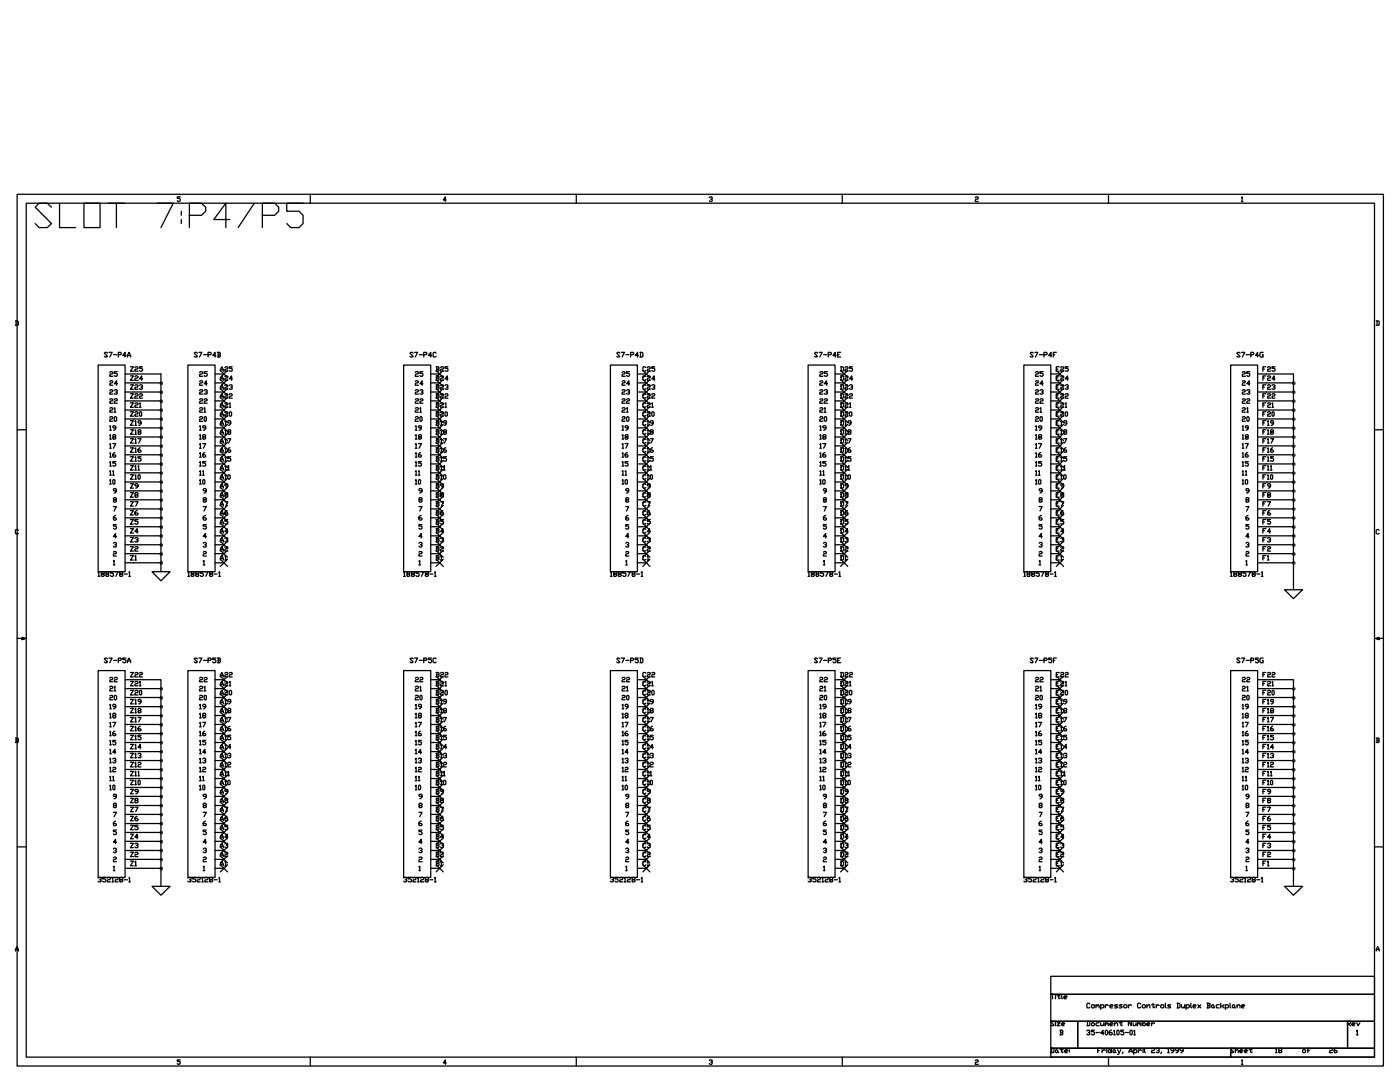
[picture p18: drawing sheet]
<svg xmlns="http://www.w3.org/2000/svg" width="279mm" height="216mm" viewBox="0 0 279 216" stroke-linecap="round" stroke-linejoin="round" font-family="sans-serif">
<g fill="none" stroke="#000" stroke-width=".25">
<path d="M3.4 38.8h272.7v173.9h-272.7zM36 39.3h-.6v.3h.4l.2 .1v.3l-.2 .2h-.3l-.1-.2M61.9 38.8v1.7M89.1 39.9h-.6l.4-.6v.9M115 38.8v1.7M141.6 39.4l.1-.1h.3l.1 .3-.3 .1M142 39.7l.1 .2-.1 .3h-.3l-.1-.2M168.1 38.8v1.7M194.6 39.4l.2-.1h.3l.1 .3-.6 .3v.3h.6M221.2 38.8v1.7M247.8 39.4l.1-.1v.9M5.2 40.5h269.1v170.4h-269.1z"/>
<path d="M10.3 41.3l-.9-.8h-1.6l-.8 .8 3.3 3.3-.9 .8h-1.6l-.8-.8M11.9 40.5v4.9h3.2M16.8 40.5h3.2v4.9h-3.2zM21.6 40.5h3.2M23.2 40.5v4.9M31.3 40.5h3.3l-2.5 4.9M36.2 42.2v.8M36.2 43.8v.8M37.8 43h2.4l.9-.8v-.9l-.9-.8h-2.4v4.9M45.9 43.8h-3.2l2.4-3.3v4.9M50.7 40.5l-3.2 4.9M52.4 43h2.4l.8-.8v-.9l-.8-.8h-2.4v4.9"/>
<path d="M60.5 40.5h-3.3v1.7h2.5l.8 .8v1.6l-.8 .8h-1.7l-.8-.8M247.8 40.2h.3M3.1 64h.4l.2 .2v.6l-.6 .1M3.2 64v.9M19.6 72.8h5.4v41.3h-5.4zM21.5 70.5l-.2-.2h-.3l-.2 .2 .7 .6-.2 .1-.5-.1M21.7 70.3h.7l-.5 .9M21.9 74.3l.1-.1h.3l.2 .1-.2 .3h-.3l-.1 .5h.6M21.9 76.1l.1-.1 .5 .1v.2l-.6 .3v.3h.6M21.9 77.9l.1-.1h.3l.2 .1-.2 .3-.4 .1v.3h.6M21.9 79.7l.1-.1 .5 .1-.2 .3h-.3l-.1 .5h.6M22.7 70.8h.6"/>
<path d="M22.8 77.9l.1-.1h.4l.1 .3-.3 .1M22.8 79.7l.1-.1 .5 .1-.1 .3h-.4l-.1 .5h.6M23.3 78.2l.1 .1-.1 .3-.5-.1M23.4 74.2h-.6v.3l.6 .1-.1 .5h-.4l-.1-.2M23.4 76.6h-.6l.5-.6v.9M23.6 70.8h.5l.1-.3-.1-.2h-.5v.9M25 74.6h7.1v39.5M25 76.4h7.1M25 78.2h7.1M25 80h7.1M25.1 70.9h-.6l.5-.6v.9M25.4 71.2l.3-.9 .4 .6v.3"/>
<path d="M25.4 70.9h.7M26 73.2h.6l-.6 .9h.6M26 75h.6l-.6 .9h.6M26 76.8h.6l-.6 .9h.6M26 78.6h.6l-.6 .8h.6M26.9 73.4l.2-.2h.3l.1 .2-.1 .2-.5 .2v.3h.6M26.9 75.1l.2-.1 .4 .1-.1 .3h-.3l-.2 .2v.3h.6M26.9 76.9l.2-.1 .4 .1-.1 .3-.5 .2v.3h.6M26.9 78.7l.2-.1h.3l.1 .1-.1 .3-.5 .2v.2h.6M27.8 76.9l.2-.1 .4 .1v.2l-.3 .1M27.8 78.7l.2-.1h.3l.1 .1-.1 .3-.5 .2v.2h.6M28.3 77.2l.1 .2-.1 .3-.5-.2"/>
<path d="M28.4 73.2h-.6v.3h.5l.1 .1v.3l-.1 .2-.5-.2M28.4 75.6h-.6l.5-.6v.9M37.5 72.8h5.4v41.3h-5.4zM39.4 70.5l-.2-.2h-.3l-.1 .2 .6 .6-.2 .1-.4-.1M39.7 70.3h.6l-.5 .9M39.8 74.3l.2-.1h.3l.2 .1-.2 .3h-.3l-.2 .2v.3h.7M39.8 76.1l.2-.1 .5 .1-.2 .3h-.3l-.2 .2v.3h.7M39.8 77.9l.2-.1h.3l.2 .1-.2 .3-.5 .1v.3h.7M39.8 79.7l.2-.1 .5 .1-.2 .3h-.3l-.2 .2v.3h.7M40.6 70.8h.6M40.8 77.9l.1-.1h.3l.1 .3-.2 .1M40.8 79.7l.1-.1 .4 .1-.1 .3h-.3l-.1 .5h.5"/>
<path d="M41.2 78.2l.1 .1-.1 .3-.4-.1M41.3 74.2h-.5v.3h.4l.1 .1v.3l-.1 .2h-.3l-.1-.2M41.3 76.6h-.5l.4-.6v.9M41.5 70.8h.5l.2-.3-.2-.2h-.5v.9M42.9 74.6h1.8M42.9 76.4h1.8M42.9 78.2h1.8M42.9 80h1.8M43.1 70.9h-.7l.5-.6v.9M43.4 70.3h.4l.2 .2-.2 .3M43.6 70.8h.2l.2 .3-.6 .1M43.6 70.3v.9"/>
<path d="M44 74.1l.3-.9 .3 .9M44 75.9l.3-.9 .3 .9M44 77.7l.3-.9 .3 .9M44 79.4l.3-.8 .3 .8M44 73.8h.6M44 73.9l1.4 1.4M44 75.6h.6M44 75.7l1.4 1.4M44 77.4h.6M44 77.5l1.4 1.4M44 79.2h.6M44 79.3l1.4 1.4"/>
<path d="M44.9 73.4l.1-.2h.3l.2 .3-.6 .3v.3h.6M44.9 75.1l.1-.1 .5 .1-.2 .3h-.3l-.1 .2v.3h.6M44.9 76.9l.1-.1 .5 .1-.2 .3-.4 .2v.3h.6M44.9 78.7l.1-.1h.3l.2 .3-.6 .3v.2h.6M45.4 73.9l-1.4 1.4M45.4 75.7l-1.4 1.4M45.4 77.5l-1.4 1.4M45.4 79.3l-1.4 1.4M45.8 76.9l.1-.1 .4 .1-.1 .3h-.2M45.8 78.7l.1-.1h.3l.1 .3-.5 .3v.2h.5M46.2 77.2l.1 .2-.1 .3-.4-.2M46.3 73.2h-.5v.3h.4l.1 .1-.1 .5-.4-.2"/>
<path d="M46.3 75.6h-.5l.4-.6v.9M80.5 72.8h5.5v41.3h-5.5zM82.5 70.5l-.2-.2h-.3l-.2 .2 .7 .6-.2 .1-.5-.1M82.8 70.3h.5l-.4 .9M82.9 74.3l.1-.1h.3l.2 .1-.2 .3h-.3l-.1 .2v.3h.6M82.9 76.1l.1-.1 .5 .1-.2 .3h-.3l-.1 .2v.3h.6M82.9 77.9l.1-.1h.3l.2 .1-.2 .3-.4 .1v.3h.6M82.9 79.7l.1-.1 .5 .1-.2 .3h-.3l-.1 .2v.3h.6M83.7 70.8h.6M83.8 77.9l.1-.1h.3l.2 .1-.3 .3M83.8 79.7l.1-.1 .5 .1v.2l-.6 .3v.3h.6M84.2 78.2l.2 .1-.2 .3-.4-.1"/>
<path d="M84.4 74.2h-.6v.3l.6 .1v.3l-.2 .2h-.3l-.1-.2M84.4 76.6h-.6l.4-.6v.9M84.6 70.8h.4l.2-.3-.2-.2h-.4v.9M86 74.6h1.7M86 76.4h1.7M86 78.2h1.7M86 80h1.7M86.1 70.9h-.6l.5-.6v.9M87 70.5l-.1-.2h-.3l-.2 .2v.6l.2 .1 .4-.1M87 73.2h.5l.1 .2-.1 .2M87 75h.5l.1 .1-.1 .3M87 76.8l.6 .1-.1 .3"/>
<path d="M87 78.6h.5l.1 .1-.1 .3M87 73.9l1.5 1.4M87 75.7l1.5 1.4M87 77.5l1.5 1.4M87 79.3l1.5 1.4M87.2 73.6h.3l.1 .3-.6 .2M87.2 75.4h.3l.1 .3-.1 .2h-.5M87.2 77.2h.3l.1 .3-.6 .2M87.2 79h.3l.1 .3-.6 .1M87.2 73.2v.9M87.2 75v.9M87.2 76.8v.9"/>
<path d="M87.2 78.6v.8M87.9 73.4l.2-.2h.3l.1 .3-.6 .3v.3h.6M87.9 75.1l.2-.1 .4 .1-.1 .3h-.3l-.2 .2v.3h.6M87.9 76.9l.2-.1 .4 .1-.1 .3-.5 .2v.3h.6M87.9 78.7l.2-.1h.3l.1 .3-.6 .3v.2h.6M88.5 73.9l-1.5 1.4M88.5 75.7l-1.5 1.4M88.5 77.5l-1.5 1.4M88.5 79.3l-1.5 1.4M88.8 76.9l.2-.1 .4 .1-.1 .3h-.2M88.8 78.7l.2-.1h.3l.1 .3-.6 .3v.2h.6M89.3 77.2l.1 .2-.1 .3-.5-.2"/>
<path d="M89.4 73.2h-.6v.3h.5l.1 .1-.1 .5-.5-.2M89.4 75.6h-.6l.5-.6v.9M121.8 72.8h5.4v41.3h-5.4zM123.7 70.5l-.1-.2h-.4l-.1 .2 .6 .6-.1 .1-.5-.1M124 70.3h.6l-.4 .9M124.2 74.3l.1-.1h.3l.1 .3-.4 .1-.1 .2v.3h.5M124.2 76.1l.1-.1 .4 .1-.1 .3h-.3l-.1 .2v.3h.5M124.2 77.9l.1-.1h.3l.1 .3-.5 .2v.3h.5M124.2 79.7l.1-.1 .4 .1-.1 .3h-.3l-.1 .2v.3h.5M124.9 70.8h.7M125 77.9l.2-.1h.3l.1 .3-.3 .1M125 79.7l.2-.1 .4 .1-.1 .3h-.3l-.2 .2v.3h.6"/>
<path d="M125.5 78.2l.1 .1-.1 .3-.5-.1M125.6 74.2h-.6v.3l.6 .1-.1 .5h-.3l-.2-.2M125.6 76.6h-.6l.5-.6v.9M125.8 70.8h.5l.2-.3-.2-.2h-.5v.9M127.2 74.6h1.8M127.2 76.4h1.8M127.2 78.2h1.8M127.2 80h1.8M127.4 70.9h-.6l.4-.6v.9M127.7 70.3h.4l.2 .2v.6l-.6 .1M127.8 70.3v.9M128.3 73.9l1.4 1.4"/>
<path d="M128.3 75.7l1.4 1.4M128.3 77.5l1.4 1.4M128.3 79.3l1.4 1.4M128.9 73.4l-.2-.2h-.3l-.1 .2v.5l.1 .2 .5-.2M128.9 75.1l-.2-.1-.4 .1 .1 .8h.3l.2-.2M128.9 76.9l-.2-.1-.4 .1v.6l.1 .2 .5-.2M128.9 78.7l-.2-.1h-.3l-.1 .1v.6l.1 .1 .5-.1M129.2 73.4l.1-.2h.3l.2 .2-.2 .2-.4 .2v.3h.6M129.2 75.1l.1-.1 .5 .1v.2l-.6 .3v.3h.6M129.2 76.9l.1-.1 .5 .1-.2 .3-.4 .2v.3h.6M129.2 78.7l.1-.1h.3l.2 .1-.2 .3-.4 .2v.2h.6M129.7 73.9l-1.4 1.4"/>
<path d="M129.7 75.7l-1.4 1.4M129.7 77.5l-1.4 1.4M129.7 79.3l-1.4 1.4M130.1 76.9l.1-.1 .5 .1-.2 .3h-.1M130.1 78.7l.1-.1h.3l.2 .3-.2 .1h-.3l-.1 .4h.6M130.5 77.2l.2 .2-.2 .3-.4-.2M130.7 73.2h-.6v.3h.4l.2 .1-.2 .5-.4-.2M130.7 75.6h-.6l.4-.6v.9M161.3 72.8h5.4v41.3h-5.4zM163.1 70.5l-.1-.2h-.3l-.2 .2 .6 .6-.1 .1-.5-.1M163.5 70.3h.6l-.5 .9M163.6 74.3l.2-.1h.3l.1 .3-.4 .1-.2 .2v.3h.6"/>
<path d="M163.6 76.1l.2-.1 .4 .1-.1 .3h-.3l-.2 .2v.3h.6M163.6 77.9l.2-.1h.3l.1 .3-.6 .2v.3h.6M163.6 79.7l.2-.1 .4 .1-.1 .3h-.3l-.2 .2v.3h.6M164.4 70.8h.6M164.5 77.9l.2-.1h.3l.1 .3-.3 .1M164.5 79.7l.2-.1 .4 .1-.1 .3h-.3l-.2 .2v.3h.6M165 78.2l.1 .1-.1 .3-.5-.1M165.1 74.2h-.6v.3l.6 .1v.3l-.1 .2h-.3l-.2-.2M165.1 76.6h-.6l.5-.6v.9M165.3 70.8h.5l.1-.3-.1-.2h-.5v.9M166.7 74.6h1.8M166.7 76.4h1.8"/>
<path d="M166.7 78.2h1.8M166.7 80h1.8M166.9 70.9h-.7l.5-.6v.9M167.2 70.8h.3M167.8 70.3h-.6v.9h.6M167.8 73.2h.4l.1 .2v.5l-.5 .2M167.8 75l.5 .1v.6l-.1 .2h-.4M167.8 76.8l.5 .1v.6l-.5 .2M167.8 78.6h.4l.1 .1v.6l-.5 .1M167.8 73.9l1.4 1.4M167.8 75.7l1.4 1.4M167.8 77.5l1.4 1.4"/>
<path d="M167.8 79.3l1.4 1.4M167.9 73.2v.9M167.9 75v.9M167.9 76.8v.9M167.9 78.6v.8M168.6 73.4l.2-.2h.3l.1 .3-.1 .1h-.3l-.2 .5h.6M168.6 75.1l.2-.1 .4 .1-.1 .3h-.3l-.2 .2v.3h.6M168.6 76.9l.2-.1 .4 .1-.1 .3-.5 .2v.3h.6M168.6 78.7l.2-.1h.3l.1 .3-.1 .1h-.3l-.2 .4h.6M169.2 73.9l-1.4 1.4M169.2 75.7l-1.4 1.4M169.2 77.5l-1.4 1.4"/>
<path d="M169.2 79.3l-1.4 1.4M169.5 76.9l.2-.1 .4 .1-.1 .3h-.2M169.5 78.7l.2-.1h.3l.1 .3-.6 .3v.2h.6M170 77.2l.1 .2-.1 .3-.5-.2M170.1 73.2h-.6v.3h.5l.1 .1-.1 .5-.5-.2M170.1 75.6h-.6l.5-.6v.9M204.3 72.8h5.4v41.3h-5.4zM206.2 70.5l-.1-.2h-.4l-.1 .2 .6 .6-.1 .1-.5-.1M206.5 70.3h.6l-.4 .9M206.7 74.3l.1-.1h.3l.2 .3-.5 .1-.1 .2v.3h.6M206.7 76.1l.1-.1 .5 .1-.2 .3h-.3l-.1 .2v.3h.6M206.7 77.9l.1-.1h.3l.2 .3-.6 .2v.3h.6"/>
<path d="M206.7 79.7l.1-.1 .5 .1-.2 .3h-.3l-.1 .2v.3h.6M207.4 70.8h.7M207.5 77.9l.2-.1h.3l.2 .3-.3 .1M207.5 79.7l.2-.1 .5 .1-.2 .3h-.3l-.2 .2v.3h.7M208 78.2l.2 .1-.2 .3-.5-.1M208.2 74.2h-.7v.3l.7 .1v.3l-.2 .2h-.3l-.2-.2M208.2 76.6h-.7l.5-.6v.9M208.4 70.8h.4l.2-.3-.2-.2h-.4v.9M209.7 74.6h1.8M209.7 76.4h1.8M209.7 78.2h1.8M209.7 80h1.8"/>
<path d="M209.9 70.9h-.6l.5-.6v.9M210.2 70.8h.3M210.8 70.3h-.6v.9M210.8 73.6h.3M210.8 73.9l1.4 1.4M210.8 75.4h.3M210.8 75.7l1.4 1.4M210.8 77.2h.3M210.8 77.5l1.4 1.4M210.8 79h.3M210.8 79.3l1.4 1.4M211.4 73.2h-.6v.9h.6"/>
<path d="M211.4 75h-.6v.9h.6M211.4 76.8h-.6v.9h.6M211.4 78.6h-.6v.8h.6M211.7 73.4l.1-.2h.4l.1 .3-.6 .3v.3h.6M211.7 75.1l.1-.1 .5 .1-.1 .3h-.4l-.1 .2v.3h.6M211.7 76.9l.1-.1 .5 .1-.1 .3-.5 .2v.3h.6M211.7 78.7l.1-.1h.4l.1 .3-.6 .3v.2h.6M212.2 73.9l-1.4 1.4M212.2 75.7l-1.4 1.4M212.2 77.5l-1.4 1.4M212.2 79.3l-1.4 1.4M212.6 76.9l.2-.1 .4 .1-.1 .3h-.2"/>
<path d="M212.6 78.7l.2-.1h.3l.1 .3-.6 .3v.2h.6M213.1 77.2l.1 .2-.1 .3-.5-.2M213.2 73.2h-.6v.3h.5l.1 .1-.1 .5-.5-.2M213.2 75.6h-.6l.5-.6v.9M245.6 72.8h5.4v41.3h-5.4zM247.5 70.5l-.2-.2h-.3l-.2 .2 .7 .6-.2 .1-.5-.1M247.8 70.3h.6l-.5 .9M247.9 74.3l.2-.1h.3l.1 .1v.2l-.6 .3v.3h.6M247.9 76.1l.2-.1 .4 .1v.2l-.6 .3v.3h.6M247.9 77.9l.2-.1h.3l.1 .1-.1 .3-.5 .1v.3h.6M247.9 79.7l.2-.1 .4 .1v.2l-.6 .3v.3h.6M248.7 70.8h.6"/>
<path d="M248.8 77.9l.2-.1h.3l.1 .3-.3 .1M248.8 79.7l.2-.1 .4 .1-.1 .3h-.3l-.2 .2v.3h.6M249.3 78.2l.1 .1-.1 .3-.5-.1M249.4 74.2h-.6v.3l.6 .1-.1 .5h-.3l-.2-.2M249.4 76.6h-.6l.5-.6v.9M249.6 70.8h.5l.1-.3-.1-.2h-.5v.9M251 74.6h7.1v43.1M251 76.4h7.1M251 78.2h7.1M251 80h7.1M251.2 70.9h-.6l.4-.6v.9M252 73.6h.3"/>
<path d="M252 75.4h.3M252 77.2h.3M252 79h.3M252.1 70.3h-.5l-.2 .2v.6l.7 .1v-.4h-.2M252.6 73.2h-.6v.9M252.6 75h-.6v.9M252.6 76.8h-.6v.9M252.6 78.6h-.6v.8M253 73.4l.1-.2h.3l.2 .2-.2 .2-.4 .2v.3h.6M253 75.1l.1-.1 .5 .1v.2l-.6 .3v.3h.6M253 76.9l.1-.1 .5 .1-.2 .3-.4 .2v.3h.6M253 78.7l.1-.1h.3l.2 .1-.2 .3-.4 .2v.2h.6"/>
<path d="M253.9 76.9l.1-.1 .5 .1v.2l-.3 .1M253.9 78.7l.1-.1h.3l.2 .1-.2 .3-.4 .2v.2h.6M254.3 77.2l.2 .2-.2 .3-.4-.2M254.5 73.2h-.6v.3h.4l.2 .1v.3l-.2 .2-.4-.2M254.5 75.6h-.6l.4-.6v.9M274.6 64h.5l.1 .2v.6l-.6 .1M274.8 64v.9M3.4 85.8h1.8M21.9 81.5l.1-.1 .5 .1-.2 .3-.4 .1v.3h.6M21.9 83.3l.1-.2h.3l.2 .2-.2 .3-.4 .1v.4h.6M21.9 85.1l.1-.1v.8M21.9 86.9l.1-.2v.9"/>
<path d="M21.9 88.7l.1-.2v.9M21.9 90.5l.1-.2v.9M21.9 92.3l.1-.2v.9M21.9 94.1l.1-.2v.9M21.9 95.8l.1-.1v.9M21.9 85.8h.3M21.9 87.6h.3M21.9 89.4h.3M21.9 91.2h.3M21.9 93h.3M21.9 94.8h.3M21.9 96.6h.3"/>
<path d="M22.5 95.8l.1-.1 .3 .1v.7l-.1 .1-.3-.1zM22.5 88.5h.6l-.5 .9M22.5 94.1l.1-.2v.9M22.5 94.8h.3M22.6 87.2l-.1-.2 .1-.3h.3l.2 .2-.2 .3-.4 .1 .1 .3 .5-.1-.2-.3M22.8 99.7l-.2-.1 .2-.3 .4 .1v.2l-.6 .3 .2 .3h.3l.1-.2-.1-.3M22.8 81.5l.1-.1v.8M22.8 82.2h.3M22.9 83.1l.4 .2v.6l-.2 .2-.3-.2zM22.9 90.3l-.4 .3v.4l.1 .2h.3l.2-.3-.2-.1h-.4M23.1 85.4h-.5l-.1-.2 .1-.2 .5 .1v.4l-.5 .3M23.1 92.1h-.6v.3h.4l.2 .2v.3l-.2 .1-.4-.1"/>
<path d="M23.2 97.9h-.4l-.2-.1 .2-.3h.3l.1 .2v.4l-.4 .3M25 81.8h7.1M25 83.6h7.1M25 85.4h7.1M25 87.2h7.1M25 89h7.1M25 90.8h7.1M25 92.6h7.1M25 94.4h7.1M25 96.2h7.1M25 97.9h7.1M25 99.7h7.1"/>
<path d="M26 80.4h.6l-.6 .9h.6M26 82.2h.6l-.6 .8h.6M26 83.9h.6l-.6 1h.6M26 85.8h.6l-.6 .8h.6M26 87.5h.6l-.6 .9h.6M26 89.4h.6l-.6 .8h.6M26 91.1h.6l-.6 .9h.6M26 92.9h.6l-.6 .9h.6M26 94.7h.6l-.6 .9h.6M26 96.5h.6l-.6 .9h.6M26 98.3h.6l-.6 .9h.6M26.9 80.5l.2-.1 .4 .1-.1 .3h-.3l-.2 .2v.3h.6"/>
<path d="M26.9 82.3l.2-.1h.3l.1 .1-.1 .3-.5 .2v.2h.6M26.9 84.1l.2-.2v1M26.9 85.9l.2-.1v.8M26.9 87.7l.2-.2v.9M26.9 89.5l.2-.1v.8M26.9 91.3l.2-.2v.9M26.9 93.1l.2-.2v.9M26.9 94.9l.2-.2v.9M26.9 84.9h.3M26.9 86.6h.3M26.9 88.4h.3M26.9 90.2h.3"/>
<path d="M26.9 92h.3M26.9 93.8h.3M26.9 95.6h.3M27.1 98.8l-.2-.2 .2-.3h.3l.1 .2-.1 .3-.5 .1 .2 .3h.3l.1-.2-.1-.2M27.5 87.5h.6l-.4 .9M27.5 93.1l.2-.2v.9M27.5 97h-.4l-.2-.2 .2-.3h.3l.1 .2v.4l-.4 .3M27.5 93.8h.3M27.7 94.7l.3 .2-.2 .7-.3-.1v-.6zM27.7 86.2l-.2-.1 .2-.3 .4 .1v.2l-.6 .2 .2 .3h.3l.1-.1-.1-.3M27.8 80.5l.2-.1v.9M27.8 81.3h.3"/>
<path d="M28 82.2l.3 .1v.6l-.2 .1-.3-.1zM28 89.4l-.5 .3v.4l.2 .1h.3l.1-.3-.1-.1h-.5M28.1 84.4h-.4l-.2-.2 .2-.3h.3l.1 .2v.5l-.4 .3M28.1 91.1h-.6v.3l.6 .2v.3l-.1 .1-.5-.1M39.8 81.5l.2-.1 .5 .1-.2 .3-.5 .1v.3h.7M39.8 83.3l.2-.2h.3l.2 .2-.2 .3-.5 .1v.4h.7M39.8 85.1l.2-.1v.8M39.8 86.9l.2-.2v.9M39.8 88.7l.2-.2v.9M39.8 90.5l.2-.2v.9M39.8 92.3l.2-.2v.9M39.8 94.1l.2-.2v.9"/>
<path d="M39.8 95.8l.2-.1v.9M39.8 85.8h.4M39.8 87.6h.4M39.8 89.4h.4M39.8 91.2h.4M39.8 93h.4M39.8 94.8h.4M39.8 96.6h.4M40.5 88.5h.6l-.5 .9M40.5 94.1l.1-.2v.9M40.5 94.8h.3M40.6 95.7l.3 .1v.7l-.1 .1-.3-.1v-.7z"/>
<path d="M40.6 87.2l-.1-.2 .1-.3h.3l.2 .2-.2 .3-.4 .1 .1 .3 .5-.1-.2-.3M40.7 99.7l-.2-.1 .2-.3 .5 .1-.2 .3h-.3l-.2 .2 .2 .3h.3l.2-.2-.2-.3M40.8 81.5l.1-.1v.8M40.8 82.2h.3M40.9 83.1l.3 .2-.1 .8-.3-.2zM40.9 90.3l-.4 .3v.4l.1 .2h.3l.2-.3-.2-.1h-.4M41.1 85.4h-.5l-.1-.2 .1-.2 .5 .1v.4l-.5 .3M41.1 92.1h-.6v.3h.4l.2 .2v.3l-.2 .1-.4-.1M41.2 97.9h-.5l-.2-.1 .2-.3h.3l.2 .2v.4l-.5 .3M42.9 81.8h1.8M42.9 83.6h1.8M42.9 85.4h1.8"/>
<path d="M42.9 87.2h1.8M42.9 89h1.8M42.9 90.8h1.8M42.9 92.6h1.8M42.9 94.4h1.8M42.9 96.2h1.8M42.9 97.9h1.8M42.9 99.7h1.8M44 81.3l.3-.9 .3 .9M44 83l.3-.8 .3 .8M44 84.9l.3-1 .3 1M44 86.6l.3-.8 .3 .8"/>
<path d="M44 88.4l.3-.9 .3 .9M44 90.2l.3-.8 .3 .8M44 92l.3-.9 .3 .9M44 93.8l.3-.9 .3 .9M44 95.6l.3-.9 .3 .9M44 97.4l.3-.9 .3 .9M44 99.2v-.3l.3-.6 .3 .6v.3M44 81h.6M44 81.1l1.4 1.4M44 82.8h.6M44 82.9l1.4 1.4M44 84.6h.6"/>
<path d="M44 84.7l1.4 1.4M44 86.3h.6M44 86.5l1.4 1.4M44 88.1h.6M44 88.3l1.4 1.4M44 89.9h.6M44 90l1.4 1.5M44 91.7h.6M44 91.9l1.4 1.4M44 93.5h.6M44 93.6l1.4 1.5M44 95.3h.6"/>
<path d="M44 95.5l1.4 1.3M44 97.1h.6M44 97.2l1.4 1.5M44 98.9h.6M44 99l1.4 1.4M44.9 80.5l.1-.1 .5 .1-.2 .3h-.3l-.1 .2v.3h.6M44.9 82.3l.1-.1h.3l.2 .3-.6 .3v.2h.6M44.9 84.1l.1-.2v1M44.9 85.9l.1-.1v.8M44.9 87.7l.1-.2v.9M44.9 89.5l.1-.1v.8M44.9 91.3l.1-.2v.9"/>
<path d="M44.9 93.1l.1-.2v.9M44.9 94.9l.1-.2v.9M44.9 84.9h.3M44.9 86.6h.3M44.9 88.4h.3M44.9 90.2h.3M44.9 92h.3M44.9 93.8h.3M44.9 95.6h.3M45 98.8l-.1-.3 .1-.2h.3l.2 .2-.2 .3-.4 .1 .1 .3h.3l.2-.2-.2-.2M45.4 81.1l-1.4 1.4M45.4 82.9l-1.4 1.4"/>
<path d="M45.4 84.7l-1.4 1.4M45.4 86.5l-1.4 1.4M45.4 88.3l-1.4 1.4M45.4 90l-1.4 1.5M45.4 91.9l-1.4 1.4M45.4 93.6l-1.4 1.5M45.4 95.5l-1.4 1.3M45.4 97.2l-1.4 1.5M45.4 99l-1.4 1.4M45.5 94.9l.1-.2 .3 .2v.6l-.1 .1-.3-.1zM45.5 87.5h.5l-.4 .9M45.5 93.1l.1-.2v.9"/>
<path d="M45.5 97h-.5l-.1-.2 .1-.3h.3l.2 .2v.4l-.5 .3M45.5 93.8h.3M45.6 86.2l-.1-.3 .4-.1 .1 .3-.5 .2 .1 .3h.3l.1-.1-.1-.3M45.8 82.3l.1-.1 .3 .1v.6l-.2 .1-.2-.1zM45.8 80.5l.1-.1v.9M45.8 81.3h.2M45.9 89.4l-.4 .3v.4l.1 .1h.3l.1-.1-.1-.3h-.4M46 84.4h-.4l-.1-.3 .1-.2h.3l.1 .2v.5l-.4 .3M46 91.1h-.5v.3l.5 .2-.1 .4-.4-.1M82.9 81.5l.1-.1 .5 .1-.2 .3-.4 .1v.3h.6M82.9 83.3l.1-.2h.3l.2 .2-.2 .3-.4 .1v.4h.6M82.9 85.1l.1-.1v.8"/>
<path d="M82.9 86.9l.1-.2v.9M82.9 88.7l.1-.2v.9M82.9 90.5l.1-.2v.9M82.9 92.3l.1-.2v.9M82.9 94.1l.1-.2v.9M82.9 95.8l.1-.1v.9M82.9 85.8h.3M82.9 87.6h.3M82.9 89.4h.3M82.9 91.2h.3M82.9 93h.3M82.9 94.8h.3"/>
<path d="M82.9 96.6h.3M83.5 95.8l.1-.1 .3 .1v.7l-.1 .1-.3-.1zM83.5 88.5h.6l-.5 .9M83.5 94.1l.1-.2v.9M83.5 94.8h.3M83.6 87.2l-.1-.2 .1-.3h.3l.2 .3-.2 .2h-.3l-.1 .3 .4 .1 .2-.1-.2-.3M83.8 99.7l-.2-.1 .2-.3 .4 .1-.1 .3h-.3l-.2 .2 .2 .3h.3l.1-.2-.1-.3M83.8 81.5l.1-.1v.8M83.8 82.2h.3M83.9 83.1l.3 .2-.1 .8-.3-.2zM83.9 90.3l-.4 .3v.4l.1 .2h.3l.2-.3-.2-.1h-.4M84.1 85.4h-.5l-.1-.2 .1-.2 .5 .1v.4l-.5 .3"/>
<path d="M84.1 92.1h-.6v.3h.4l.2 .2v.3l-.2 .1-.4-.1M84.2 97.9h-.4l-.2-.1 .2-.3h.3l.1 .2v.4l-.4 .3M86 81.8h1.7M86 83.6h1.7M86 85.4h1.7M86 87.2h1.7M86 89h1.7M86 90.8h1.7M86 92.6h1.7M86 94.4h1.7M86 96.2h1.7M86 97.9h1.7"/>
<path d="M86 99.7h1.7M87 80.4h.5l.1 .1-.1 .3M87 82.2h.5l.1 .1-.1 .3M87 83.9h.5l.1 .2-.1 .3M87 85.8h.5l.1 .1-.1 .3M87 87.5h.5l.1 .2-.1 .3M87 89.4h.5l.1 .1-.1 .3M87 91.1h.5l.1 .2-.1 .3M87 92.9h.5l.1 .2-.1 .3M87 94.7h.5l.1 .2-.1 .3M87 96.5h.5l.1 .2-.1 .3M87 98.3h.5l.1 .2-.1 .3"/>
<path d="M87 81.1l1.5 1.4M87 82.9l1.5 1.4M87 84.7l1.5 1.4M87 86.5l1.5 1.4M87 88.3l1.5 1.4M87 90l1.5 1.5M87 91.9l1.5 1.4M87 93.6l1.5 1.5M87 95.5l1.5 1.3M87 97.2l1.5 1.5M87 99l1.5 1.4M87.2 80.8h.3l.1 .3-.1 .2h-.5"/>
<path d="M87.2 82.6h.3l.1 .3-.6 .1M87.2 84.4h.3l.1 .3-.1 .2h-.5M87.2 86.2h.3l.1 .3-.1 .1h-.5M87.2 88h.3l.1 .3-.6 .1M87.2 89.8h.3l.1 .3-.1 .1h-.5M87.2 91.6h.3l.1 .3-.6 .1M87.2 93.4h.3l.1 .3-.6 .1M87.2 95.2h.3l.1 .3-.1 .1h-.5M87.2 97h.3l.1 .3-.6 .1M87.2 98.8h.3l.1 .2-.1 .2h-.5M87.2 80.4v.9M87.2 82.2v.8"/>
<path d="M87.2 83.9v1M87.2 85.8v.8M87.2 87.5v.9M87.2 89.4v.8M87.2 91.1v.9M87.2 92.9v.9M87.2 94.7v.9M87.2 96.5v.9M87.2 98.3v.9M87.9 80.5l.2-.1 .4 .1-.1 .3h-.3l-.2 .2v.3h.6M87.9 82.3l.2-.1h.3l.1 .3-.6 .3v.2h.6M87.9 84.1l.2-.2v1"/>
<path d="M87.9 85.9l.2-.1v.8M87.9 87.7l.2-.2v.9M87.9 89.5l.2-.1v.8M87.9 91.3l.2-.2v.9M87.9 93.1l.2-.2v.9M87.9 94.9l.2-.2v.9M87.9 84.9h.3M87.9 86.6h.3M87.9 88.4h.3M87.9 90.2h.3M87.9 92h.3M87.9 93.8h.3"/>
<path d="M87.9 95.6h.3M88.1 98.8l-.2-.3 .2-.2h.3l.1 .2-.1 .3-.5 .1 .2 .3h.3l.1-.2-.1-.2M88.5 81.1l-1.5 1.4M88.5 82.9l-1.5 1.4M88.5 84.7l-1.5 1.4M88.5 86.5l-1.5 1.4M88.5 88.3l-1.5 1.4M88.5 90l-1.5 1.5M88.5 91.9l-1.5 1.4M88.5 93.6l-1.5 1.5M88.5 95.5l-1.5 1.3M88.5 97.2l-1.5 1.5"/>
<path d="M88.5 99l-1.5 1.4M88.5 94.9l.2-.2 .3 .2v.6l-.2 .1-.3-.1zM88.5 87.5h.6l-.4 .9M88.5 93.1l.2-.2v.9M88.5 97h-.4l-.2-.2 .2-.3h.3l.1 .2v.4l-.4 .3M88.5 93.8h.3M88.7 86.2l-.2-.3 .5-.1 .1 .3-.6 .2 .2 .3h.3l.1-.1-.1-.3M88.8 82.3l.2-.1 .3 .1v.6l-.2 .1-.3-.1zM88.8 80.5l.2-.1v.9M88.8 81.3h.3M89 89.4l-.5 .3v.4l.2 .1h.3l.1-.1-.1-.3h-.5M89.1 84.4h-.4l-.2-.3 .2-.2h.3l.1 .2v.5l-.4 .3"/>
<path d="M89.1 91.1h-.6v.3l.6 .2-.1 .4-.5-.1M124.2 81.5l.1-.1 .4 .1-.1 .3-.4 .1v.3h.5M124.2 83.3l.1-.2h.3l.1 .3-.5 .3v.4h.5M124.2 85.1l.1-.1v.8M124.2 86.9l.1-.2v.9M124.2 88.7l.1-.2v.9M124.2 90.5l.1-.2v.9M124.2 92.3l.1-.2v.9M124.2 94.1l.1-.2v.9M124.2 95.8l.1-.1v.9M124.2 85.8h.2M124.2 87.6h.2"/>
<path d="M124.2 89.4h.2M124.2 91.2h.2M124.2 93h.2M124.2 94.8h.2M124.2 96.6h.2M124.7 95.8l.2-.1 .3 .1v.7l-.2 .1-.3-.1zM124.7 88.5h.6l-.4 .9M124.7 94.1l.2-.2v.9M124.7 94.8h.3M124.9 87.2l-.2-.2 .2-.3h.3l.1 .3-.6 .3v.2l.5 .1 .1-.1-.1-.3M125 81.5l.2-.1v.8M125 99.7l-.1-.3 .4-.1 .2 .3-.6 .3 .1 .3h.3l.2-.2-.2-.3"/>
<path d="M125 82.2h.3M125.2 83.1l.3 .2v.6l-.2 .2-.3-.2v-.6zM125.2 90.3l-.5 .3v.4l.2 .2h.3l.1-.2-.1-.2h-.5M125.3 85.4h-.4l-.2-.3 .2-.1 .4 .1v.4l-.4 .3M125.3 92.1h-.6v.3h.5l.1 .2-.1 .4-.5-.1M125.5 97.9h-.5l-.1-.1 .1-.3h.3l.2 .2v.4l-.5 .3M127.2 81.8h1.8M127.2 83.6h1.8M127.2 85.4h1.8M127.2 87.2h1.8M127.2 89h1.8M127.2 90.8h1.8"/>
<path d="M127.2 92.6h1.8M127.2 94.4h1.8M127.2 96.2h1.8M127.2 97.9h1.8M127.2 99.7h1.8M128.3 81.1l1.4 1.4M128.3 82.9l1.4 1.4M128.3 84.7l1.4 1.4M128.3 86.5l1.4 1.4M128.3 88.3l1.4 1.4M128.3 90l1.4 1.5M128.3 91.9l1.4 1.4"/>
<path d="M128.3 93.6l1.4 1.5M128.3 95.5l1.4 1.3M128.3 97.2l1.4 1.5M128.3 99l1.4 1.4M128.9 80.5l-.2-.1-.4 .1 .1 .8h.3l.2-.2M128.9 82.3l-.2-.1h-.3l-.1 .1v.6l.1 .1 .5-.1M128.9 84.1l-.2-.2h-.3l-.1 .2 .1 .8h.3l.2-.2M128.9 85.9l-.2-.1-.4 .1 .1 .7h.3l.2-.1M128.9 87.7l-.2-.2h-.3l-.1 .2v.6l.1 .1 .5-.1M128.9 89.5l-.2-.1-.4 .1 .1 .7h.3l.2-.1M128.9 91.3l-.2-.2-.4 .2v.6l.1 .1 .5-.1M128.9 93.1l-.2-.2h-.3l-.1 .2v.6l.1 .1 .5-.1"/>
<path d="M128.9 94.9l-.2-.2-.4 .2 .1 .7h.3l.2-.1M128.9 96.7l-.2-.2h-.3l-.1 .2v.6l.1 .1 .5-.1M128.9 98.5l-.2-.2h-.3l-.1 .2 .1 .7h.3l.2-.2M129.2 80.5l.1-.1 .5 .1v.2l-.6 .3v.3h.6M129.2 82.3l.1-.1h.3l.2 .1-.2 .3-.4 .2v.2h.6M129.2 84.1l.1-.2v1M129.2 85.9l.1-.1v.8M129.2 87.7l.1-.2v.9M129.2 89.5l.1-.1v.8M129.2 91.3l.1-.2v.9M129.2 93.1l.1-.2v.9M129.2 94.9l.1-.2v.9"/>
<path d="M129.2 84.9h.3M129.2 86.6h.3M129.2 88.4h.3M129.2 90.2h.3M129.2 92h.3M129.2 93.8h.3M129.2 95.6h.3M129.3 98.8l-.1-.2 .1-.3h.3l.2 .2-.2 .3-.4 .1 .1 .3h.3l.2-.2-.2-.2M129.7 81.1l-1.4 1.4M129.7 82.9l-1.4 1.4M129.7 84.7l-1.4 1.4M129.7 86.5l-1.4 1.4"/>
<path d="M129.7 88.3l-1.4 1.4M129.7 90l-1.4 1.5M129.7 91.9l-1.4 1.4M129.7 93.6l-1.4 1.5M129.7 95.5l-1.4 1.3M129.7 97.2l-1.4 1.5M129.7 99l-1.4 1.4M129.8 87.5h.6l-.5 .9M129.8 93.1l.1-.2v.9M129.8 97h-.5l-.1-.2 .1-.3h.3l.2 .2v.4l-.5 .3M129.8 93.8h.3M129.9 94.7l.3 .2-.1 .7-.3-.1v-.6z"/>
<path d="M129.9 86.2l-.1-.1 .1-.3 .5 .1v.2l-.6 .2 .1 .3h.3l.2-.1-.2-.3M130.1 80.5l.1-.1v.9M130.1 81.3h.3M130.2 82.2l.3 .1v.6l-.1 .1-.3-.1zM130.2 89.4l-.4 .3v.4l.1 .1h.3l.2-.3-.2-.1h-.4M130.4 84.4h-.5l-.1-.2 .1-.3h.3l.2 .2v.5l-.5 .3M130.4 91.1h-.6v.3l.6 .2v.3l-.2 .1-.4-.1M163.6 81.5l.2-.1 .4 .1-.1 .3-.5 .1v.3h.6M163.6 83.3l.2-.2h.3l.1 .3-.6 .3v.4h.6M163.6 85.1l.2-.1v.8M163.6 86.9l.2-.2v.9M163.6 88.7l.2-.2v.9"/>
<path d="M163.6 90.5l.2-.2v.9M163.6 92.3l.2-.2v.9M163.6 94.1l.2-.2v.9M163.6 95.8l.2-.1v.9M163.6 85.8h.3M163.6 87.6h.3M163.6 89.4h.3M163.6 91.2h.3M163.6 93h.3M163.6 94.8h.3M163.6 96.6h.3M164.2 95.8l.2-.1 .3 .1v.7l-.2 .1-.3-.1z"/>
<path d="M164.2 88.5h.6l-.4 .9M164.2 94.1l.2-.2v.9M164.2 94.8h.3M164.4 87.2l-.2-.2 .2-.3h.3l.1 .3-.1 .2h-.3l-.2 .3 .5 .1 .1-.1-.1-.3M164.5 83.3l.2-.2 .3 .2-.2 .8-.3-.2zM164.5 81.5l.2-.1v.8M164.5 99.7l-.2-.1 .2-.3 .4 .1-.1 .3h-.3l-.2 .2 .2 .3h.3l.1-.2-.1-.3M164.5 82.2h.3M164.7 90.3l-.5 .3v.4l.2 .2h.3l.1-.2-.1-.2h-.5M164.8 85.4h-.4l-.2-.3 .2-.1 .4 .1v.4l-.4 .3M164.8 92.1h-.6v.3h.5l.1 .2v.3l-.1 .1-.5-.1M164.9 97.9h-.4l-.2-.1 .2-.3h.3l.1 .2v.4l-.4 .3"/>
<path d="M166.7 81.8h1.8M166.7 83.6h1.8M166.7 85.4h1.8M166.7 87.2h1.8M166.7 89h1.8M166.7 90.8h1.8M166.7 92.6h1.8M166.7 94.4h1.8M166.7 96.2h1.8M166.7 97.9h1.8M166.7 99.7h1.8M167.8 80.4l.5 .1v.6l-.1 .2h-.4"/>
<path d="M167.8 82.2h.4l.1 .1v.6l-.5 .1M167.8 83.9h.4l.1 .2v.6l-.1 .2h-.4M167.8 85.8l.5 .1v.6l-.1 .1h-.4M167.8 87.5h.4l.1 .2v.6l-.5 .1M167.8 89.4l.5 .1v.6l-.1 .1h-.4M167.8 91.1l.5 .2v.6l-.5 .1M167.8 92.9h.4l.1 .2v.6l-.5 .1M167.8 94.7l.5 .2v.6l-.1 .1h-.4M167.8 96.5h.4l.1 .2v.6l-.5 .1M167.8 98.3h.4l.1 .2v.5l-.1 .2h-.4M167.8 81.1l1.4 1.4M167.8 82.9l1.4 1.4"/>
<path d="M167.8 84.7l1.4 1.4M167.8 86.5l1.4 1.4M167.8 88.3l1.4 1.4M167.8 90l1.4 1.5M167.8 91.9l1.4 1.4M167.8 93.6l1.4 1.5M167.8 95.5l1.4 1.3M167.8 97.2l1.4 1.5M167.8 99l1.4 1.4M167.9 80.4v.9M167.9 82.2v.8M167.9 83.9v1"/>
<path d="M167.9 85.8v.8M167.9 87.5v.9M167.9 89.4v.8M167.9 91.1v.9M167.9 92.9v.9M167.9 94.7v.9M167.9 96.5v.9M167.9 98.3v.9M168.6 80.5l.2-.1 .4 .1-.1 .3h-.3l-.2 .5h.6M168.6 82.3l.2-.1h.3l.1 .3-.1 .1h-.3l-.2 .4h.6M168.6 84.1l.2-.2v1M168.6 85.9l.2-.1v.8"/>
<path d="M168.6 87.7l.2-.2v.9M168.6 89.5l.2-.1v.8M168.6 91.3l.2-.2v.9M168.6 93.1l.2-.2v.9M168.6 94.9l.2-.2v.9M168.6 84.9h.3M168.6 86.6h.3M168.6 88.4h.3M168.6 90.2h.3M168.6 92h.3M168.6 93.8h.3M168.6 95.6h.3"/>
<path d="M168.8 98.8l-.2-.3 .2-.2h.3l.1 .2-.1 .3-.5 .1 .2 .3h.3l.1-.2-.1-.2M169.2 81.1l-1.4 1.4M169.2 82.9l-1.4 1.4M169.2 84.7l-1.4 1.4M169.2 86.5l-1.4 1.4M169.2 88.3l-1.4 1.4M169.2 90l-1.4 1.5M169.2 91.9l-1.4 1.4M169.2 93.6l-1.4 1.5M169.2 95.5l-1.4 1.3M169.2 97.2l-1.4 1.5M169.2 99l-1.4 1.4"/>
<path d="M169.2 94.9l.2-.2 .3 .2v.6l-.2 .1-.3-.1zM169.2 87.5h.6l-.4 .9M169.2 93.1l.2-.2v.9M169.2 97h-.4l-.2-.2 .2-.3h.3l.1 .2v.4l-.4 .3M169.2 93.8h.3M169.4 86.2l-.2-.3 .5-.1 .1 .3-.6 .2 .2 .3h.3l.1-.1-.1-.3M169.5 82.3l.2-.1 .3 .1v.6l-.2 .1-.3-.1zM169.5 80.5l.2-.1v.9M169.5 81.3h.3M169.7 89.4l-.5 .3v.4l.2 .1h.3l.1-.1-.1-.3h-.5M169.8 84.4h-.4l-.2-.3 .2-.2h.3l.1 .2v.5l-.4 .3M169.8 91.1h-.6v.3l.6 .2-.1 .4-.5-.1"/>
<path d="M206.7 81.5l.1-.1 .5 .1-.2 .3-.4 .1v.3h.6M206.7 83.3l.1-.2h.3l.2 .3-.6 .3v.4h.6M206.7 85.1l.1-.1v.8M206.7 86.9l.1-.2v.9M206.7 88.7l.1-.2v.9M206.7 90.5l.1-.2v.9M206.7 92.3l.1-.2v.9M206.7 94.1l.1-.2v.9M206.7 95.8l.1-.1v.9M206.7 85.8h.3M206.7 87.6h.3M206.7 89.4h.3"/>
<path d="M206.7 91.2h.3M206.7 93h.3M206.7 94.8h.3M206.7 96.6h.3M207.3 95.8l.1-.1 .3 .1v.7l-.2 .1-.2-.1zM207.3 88.5h.6l-.5 .9M207.3 94.1l.1-.2v.9M207.3 94.8h.2M207.4 87.2l-.1-.2 .1-.3h.3l.2 .3-.2 .2h-.3l-.1 .3 .4 .1 .2-.1-.2-.3M207.5 83.3l.2-.2 .3 .2-.1 .8-.4-.2zM207.5 81.5l.2-.1v.8M207.5 99.7l-.1-.1 .1-.3 .5 .1-.2 .3h-.3l-.1 .2 .1 .3h.3l.2-.2-.2-.3"/>
<path d="M207.5 82.2h.4M207.7 90.3l-.4 .3v.4l.1 .2h.3l.2-.2-.2-.2h-.4M207.9 85.4h-.5l-.1-.3 .1-.1 .5 .1v.4l-.5 .3M207.9 92.1h-.6v.3h.4l.2 .2v.3l-.2 .1-.4-.1M208 97.9h-.5l-.1-.1 .1-.3h.3l.2 .2v.4l-.5 .3M209.7 81.8h1.8M209.7 83.6h1.8M209.7 85.4h1.8M209.7 87.2h1.8M209.7 89h1.8M209.7 90.8h1.8M209.7 92.6h1.8"/>
<path d="M209.7 94.4h1.8M209.7 96.2h1.8M209.7 97.9h1.8M209.7 99.7h1.8M210.8 80.8h.3M210.8 81.1l1.4 1.4M210.8 82.6h.3M210.8 82.9l1.4 1.4M210.8 84.4h.3M210.8 84.7l1.4 1.4M210.8 86.2h.3M210.8 86.5l1.4 1.4"/>
<path d="M210.8 88h.3M210.8 88.3l1.4 1.4M210.8 89.8h.3M210.8 90l1.4 1.5M210.8 91.6h.3M210.8 91.9l1.4 1.4M210.8 93.4h.3M210.8 93.6l1.4 1.5M210.8 95.2h.3M210.8 95.5l1.4 1.3M210.8 97h.3M210.8 97.2l1.4 1.5"/>
<path d="M210.8 98.8h.3M210.8 99l1.4 1.4M211.4 80.4h-.6v.9h.6M211.4 82.2h-.6v.8h.6M211.4 83.9h-.6v1h.6M211.4 85.8h-.6v.8h.6M211.4 87.5h-.6v.9h.6M211.4 89.4h-.6v.8h.6M211.4 91.1h-.6v.9h.6M211.4 92.9h-.6v.9h.6M211.4 94.7h-.6v.9h.6M211.4 96.5h-.6v.9h.6"/>
<path d="M211.4 98.3h-.6v.9h.6M211.7 80.5l.1-.1 .5 .1-.1 .3h-.4l-.1 .5h.6M211.7 82.3l.1-.1h.4l.1 .3-.1 .1h-.4l-.1 .4h.6M211.7 84.1l.1-.2v1M211.7 85.9l.1-.1v.8M211.7 87.7l.1-.2v.9M211.7 89.5l.1-.1v.8M211.7 91.3l.1-.2v.9M211.7 93.1l.1-.2v.9M211.7 94.9l.1-.2v.9M211.7 84.9h.3M211.7 86.6h.3"/>
<path d="M211.7 88.4h.3M211.7 90.2h.3M211.7 92h.3M211.7 93.8h.3M211.7 95.6h.3M211.8 98.8l-.1-.3 .1-.2h.4l.1 .2-.1 .3-.5 .1 .1 .3h.4l.1-.2-.1-.2M212.2 81.1l-1.4 1.4M212.2 82.9l-1.4 1.4M212.2 84.7l-1.4 1.4M212.2 86.5l-1.4 1.4M212.2 88.3l-1.4 1.4M212.2 90l-1.4 1.5"/>
<path d="M212.2 91.9l-1.4 1.4M212.2 93.6l-1.4 1.5M212.2 95.5l-1.4 1.3M212.2 97.2l-1.4 1.5M212.2 99l-1.4 1.4M212.3 94.9l.2-.2 .3 .2v.6l-.2 .1-.3-.1zM212.3 87.5h.6l-.4 .9M212.3 93.1l.2-.2v.9M212.3 97h-.5l-.1-.2 .1-.3h.4l.1 .2v.4l-.5 .3M212.3 93.8h.3M212.5 86.2l-.2-.3 .5-.1 .1 .3-.6 .2 .2 .3h.3l.1-.1-.1-.3M212.6 82.3l.2-.1 .3 .1v.6l-.2 .1-.3-.1z"/>
<path d="M212.6 80.5l.2-.1v.9M212.6 81.3h.3M212.8 89.4l-.5 .3v.4l.2 .1h.3l.1-.1-.1-.3h-.5M212.9 84.4h-.4l-.2-.3 .2-.2h.3l.1 .2v.5l-.4 .3M212.9 91.1h-.6v.3l.6 .2-.1 .4-.5-.1M247.9 81.5l.2-.1 .4 .1-.1 .3-.5 .1v.3h.6M247.9 83.3l.2-.2h.3l.1 .2-.1 .3-.5 .1v.4h.6M247.9 85.1l.2-.1v.8M247.9 86.9l.2-.2v.9M247.9 88.7l.2-.2v.9M247.9 90.5l.2-.2v.9M247.9 92.3l.2-.2v.9"/>
<path d="M247.9 94.1l.2-.2v.9M247.9 95.8l.2-.1v.9M247.9 85.8h.3M247.9 87.6h.3M247.9 89.4h.3M247.9 91.2h.3M247.9 93h.3M247.9 94.8h.3M247.9 96.6h.3M248.5 95.8l.2-.1 .3 .1v.7l-.2 .1-.3-.1zM248.5 88.5h.6l-.4 .9M248.5 94.1l.2-.2v.9"/>
<path d="M248.5 94.8h.3M248.7 87.2l-.2-.2 .2-.3h.3l.1 .3-.6 .3v.2l.5 .1 .1-.1-.1-.3M248.8 99.7l-.1-.1 .1-.3 .4 .1v.2l-.5 .3 .1 .3h.3l.1-.2-.1-.3M248.8 81.5l.2-.1v.8M248.8 82.2h.3M249 83.1l.3 .2v.6l-.2 .2-.3-.2v-.6zM249 90.3l-.5 .3v.4l.2 .2h.3l.1-.2-.1-.2h-.5M249.1 85.4h-.4l-.2-.3 .2-.1 .4 .1v.4l-.4 .3M249.1 92.1h-.6v.3h.5l.1 .5-.1 .1-.5-.1M249.2 97.9h-.4l-.1-.1 .1-.3h.3l.1 .2v.4l-.4 .3M251 81.8h7.1M251 83.6h7.1"/>
<path d="M251 85.4h7.1M251 87.2h7.1M251 89h7.1M251 90.8h7.1M251 92.6h7.1M251 94.4h7.1M251 96.2h7.1M251 97.9h7.1M251 99.7h7.1M252 80.8h.3M252 82.6h.3M252 84.4h.3"/>
<path d="M252 86.2h.3M252 88h.3M252 89.8h.3M252 91.6h.3M252 93.4h.3M252 95.2h.3M252 97h.3M252 98.8h.3M252.6 80.4h-.6v.9M252.6 82.2h-.6v.8M252.6 83.9h-.6v1M252.6 85.8h-.6v.8"/>
<path d="M252.6 87.5h-.6v.9M252.6 89.4h-.6v.8M252.6 91.1h-.6v.9M252.6 92.9h-.6v.9M252.6 94.7h-.6v.9M252.6 96.5h-.6v.9M252.6 98.3h-.6v.9M253 80.5l.1-.1 .5 .1v.2l-.6 .3v.3h.6M253 82.3l.1-.1h.3l.2 .1-.2 .3-.4 .2v.2h.6M253 84.1l.1-.2v1M253 85.9l.1-.1v.8M253 87.7l.1-.2v.9"/>
<path d="M253 89.5l.1-.1v.8M253 91.3l.1-.2v.9M253 93.1l.1-.2v.9M253 94.9l.1-.2v.9M253 84.9h.3M253 86.6h.3M253 88.4h.3M253 90.2h.3M253 92h.3M253 93.8h.3M253 95.6h.3M253.1 98.8l-.1-.2 .1-.3h.3l.2 .2-.2 .3-.4 .1 .1 .3h.3l.2-.2-.2-.2"/>
<path d="M253.6 87.5h.6l-.5 .9M253.6 93.1l.1-.2v.9M253.6 97h-.5l-.1-.2 .1-.3h.3l.2 .2v.4l-.5 .3M253.6 93.8h.3M253.7 94.7l.3 .2-.1 .7-.3-.1v-.6zM253.7 86.2l-.1-.1 .1-.3 .5 .1v.2l-.6 .2 .1 .3h.3l.2-.1-.2-.3M253.9 80.5l.1-.1v.9M253.9 81.3h.3M254 82.2l.3 .1v.6l-.1 .1-.3-.1zM254 89.4l-.4 .3v.4l.1 .1h.3l.2-.3-.2-.1h-.4M254.2 84.4h-.5l-.1-.2 .1-.3h.3l.2 .2v.5l-.5 .3M254.2 91.1h-.6v.3l.6 .2v.3l-.2 .1-.4-.1"/>
<path d="M274.3 85.8h1.8M3.7 105.8l-.2-.1h-.3l-.1 .1v.6l.1 .1 .5-.1M19.6 114.2l.1-.1v.9M19.6 115h.3M20.4 114.5l-.2-.1 .2-.3h.2l.2 .3-.2 .1h-.2l-.2 .3 .2 .2h.2l.2-.2-.2-.3M21.3 114.5l-.2-.1 .2-.3h.3l.1 .1-.1 .3h-.3l-.2 .2 .2 .3h.3l.1-.2-.1-.3M22.6 114.1h-.6v.3h.5l.1 .1-.1 .5h-.3l-.2-.2M22.6 101.1h.6l-.4 .9M22.6 108.4l.2-.2h.3l.1 .4-.3 .1M22.6 110.2l.2-.1 .4 .1-.1 .3h-.3l-.2 .4h.6M22.6 112l.2-.2v.9M22.6 112.7h.3"/>
<path d="M23 114.1h.6l-.5 .9M23.1 102.9l-.5 .3v.4l.2 .2h.3l.1-.2-.1-.3h-.5M23.1 108.7l.1 .2-.1 .3h-.3l-.2-.2M23.2 104.7h-.6v.3l.6 .1v.3l-.1 .2h-.3l-.2-.2M23.2 107.1h-.6l.5-.6v.8M24 114.5l-.1-.1 .1-.3h.3l.2 .3-.2 .1h-.3l-.1 .3 .1 .2h.3l.2-.2-.2-.3M24.8 114.5h.6M25 101.5h7.1M25 103.3h7.1M25 105.1h7.1M25 106.9h7.1M25 108.7h7.1"/>
<path d="M25 110.5h7.1M25 112.3h7.1M25.7 114.2l.2-.1v.9M25.7 115h.3M26 100.1h.6l-.6 .9h.6M26 101.9h.6l-.6 .9h.6M26 103.7h.6l-.6 .9h.6M26 105.5h.6l-.6 .9h.6M26 107.3h.6l-.6 .9h.6M26 109.1h.6l-.6 .9h.6M26 110.9h.6l-.6 .8h.6M26.9 100.1h.6l-.4 .9"/>
<path d="M26.9 107.4l.2-.1h.3l.1 .1-.1 .3h-.2M26.9 109.2l.2-.1 .4 .1-.1 .3h-.3l-.2 .2v.3h.6M26.9 111l.2-.1v.8M26.9 111.7h.3M27.4 101.9l-.5 .3v.4l.2 .2 .4-.2-.1-.2h-.5M27.4 107.7l.1 .2-.1 .3-.5-.2M27.5 103.7h-.6v.3l.6 .1v.3l-.1 .2h-.3l-.2-.2M27.5 106.1h-.6l.5-.6v.9M30.3 114.1h3.6l-1.8 1.8zM37.5 114.2l.2-.1v.9M37.5 115h.3M38.3 114.5l-.2-.1 .2-.3h.3l.1 .1-.1 .3h-.3l-.2 .2 .2 .3h.3l.1-.2-.1-.3"/>
<path d="M39.2 114.5l-.1-.1 .1-.3h.3l.2 .1-.2 .3h-.3l-.1 .2 .1 .3h.3l.2-.2-.2-.3M40.5 101.1h.7l-.5 .9M40.5 108.4l.2-.2h.3l.2 .4-.3 .1M40.5 110.2l.2-.1 .5 .1-.2 .3h-.3l-.2 .1v.3h.7M40.5 112l.2-.2v.9M40.5 112.7h.4M40.6 114.1h-.6v.3h.4l.2 .1v.3l-.2 .2h-.3l-.1-.2M40.9 114.1h.6l-.4 .9M41 102.9l-.5 .3v.4l.2 .2h.3l.2-.2-.2-.3h-.5M41 108.7l.2 .2-.2 .3h-.3l-.2-.2M41.2 104.7h-.7v.3l.7 .1v.3l-.2 .2h-.3l-.2-.2M41.2 107.1h-.7l.5-.6v.8"/>
<path d="M42 114.5l-.2-.1 .2-.3h.3l.1 .1-.1 .3h-.3l-.2 .2 .2 .3h.3l.1-.2-.1-.3M42.7 114.5h.6M42.9 101.5h1.8M42.9 103.3h1.8M42.9 105.1h1.8M42.9 106.9h1.8M42.9 108.7h1.8M42.9 110.5h1.8M42.9 112.3h1.8M43.7 114.2l.1-.1v.9M43.7 115h.3M44 101l.3-.9 .3 .9"/>
<path d="M44 102.8l.3-.9 .3 .9M44 104.6l.3-.9 .3 .9M44 106.4l.3-.9 .3 .9M44 108.2l.3-.9 .3 .9M44 110l.3-.9 .3 .9M44 111.7l.3-.8 .3 .8M44 100.7h.6M44 100.8l1.4 1.5M44 102.5h.6M44 102.6l1.4 1.4M44 104.3h.6M44 104.4l1.4 1.4"/>
<path d="M44 106.1h.6M44 106.2l1.4 1.4M44 107.9h.6M44 108l1.4 1.4M44 109.7h.6M44 109.8l1.4 1.4M44 111.5h.6M44 111.6l1.4 1.4M44.9 100.1h.6l-.5 .9M44.9 107.4l.1-.1h.3l.2 .3-.3 .1M44.9 109.2l.1-.1 .5 .1-.2 .3h-.3l-.1 .2v.3h.6M44.9 111l.1-.1v.8"/>
<path d="M44.9 111.7h.3M45.3 101.9l-.4 .3v.4l.4 .2 .2-.2-.2-.2h-.4M45.3 107.7l.2 .2-.2 .3-.4-.2M45.4 100.8l-1.4 1.5M45.4 102.6l-1.4 1.4M45.4 104.4l-1.4 1.4M45.4 106.2l-1.4 1.4M45.4 108l-1.4 1.4M45.4 109.8l-1.4 1.4M45.4 111.6l-1.4 1.4M45.5 103.7h-.6v.3l.6 .1-.2 .5h-.3l-.1-.2M45.5 106.1h-.6l.4-.6v.9"/>
<path d="M80.5 114.2l.2-.1v.9M80.5 115h.4M81.4 114.5l-.2-.1 .2-.3h.3l.1 .1-.1 .3h-.3l-.2 .2 .2 .3h.3l.1-.2-.1-.3M82.2 114.5l-.1-.1 .1-.3h.4l.1 .1-.1 .3h-.4l-.1 .2 .1 .3h.4l.1-.2-.1-.3M83.6 101.1h.6l-.4 .9M83.6 108.4l.2-.2h.3l.1 .2v.2l-.3 .1M83.6 110.2l.2-.1 .4 .1-.1 .3h-.3l-.2 .1v.3h.6M83.6 112l.2-.2v.9M83.6 112.7h.3M83.6 114.1h-.6v.3h.5l.1 .1v.3l-.1 .2h-.3l-.2-.2M83.9 114.1h.7l-.5 .9M84.1 102.9l-.5 .3v.4l.2 .2h.3l.1-.2-.1-.3h-.5"/>
<path d="M84.1 108.7l.1 .2-.1 .3h-.3l-.2-.2M84.2 104.7h-.6v.3l.6 .1v.3l-.1 .2h-.3l-.2-.2M84.2 107.1h-.6l.5-.6v.8M85 114.5l-.1-.1 .1-.3h.3l.2 .3-.2 .1h-.3l-.1 .3 .1 .2h.3l.2-.2-.2-.3M85.8 114.5h.6M86 101.5h1.7M86 103.3h1.7M86 105.1h1.7M86 106.9h1.7M86 108.7h1.7M86 110.5h1.7M86 112.3h1.7"/>
<path d="M86.7 114.2l.2-.1v.9M86.7 115h.3M87 100.1h.5l.1 .1-.1 .3M87 101.9h.5l.1 .2-.1 .3M87 103.7h.5l.1 .1-.1 .3M87 105.5h.5l.1 .1-.1 .3M87 107.3h.5l.1 .1-.1 .3M87 109.1h.5l.1 .1-.1 .3M87 110.9l.6 .1-.1 .3M87 100.8l1.5 1.5M87 102.6l1.5 1.4M87 104.4l1.5 1.4"/>
<path d="M87 106.2l1.5 1.4M87 108l1.5 1.4M87 109.8l1.5 1.4M87 111.6l1.5 1.4M87.2 100.5h.3l.1 .3-.1 .2h-.5M87.2 102.4h.3l.1 .2-.6 .2M87.2 104.1h.3l.1 .3-.1 .2h-.5M87.2 105.9h.3l.1 .3-.1 .2h-.5M87.2 107.7h.3l.1 .3-.6 .2M87.2 109.5h.3l.1 .3-.1 .2h-.5M87.2 111.3h.3l.1 .3-.6 .1M87.2 100.1v.9"/>
<path d="M87.2 101.9v.9M87.2 103.7v.9M87.2 105.5v.9M87.2 107.3v.9M87.2 109.1v.9M87.2 110.9v.8M87.9 100.1h.6l-.4 .9M87.9 107.4l.2-.1h.3l.1 .3-.3 .1M87.9 109.2l.2-.1 .4 .1-.1 .3h-.3l-.2 .2v.3h.6M87.9 111l.2-.1v.8M87.9 111.7h.3M88.4 101.9l-.5 .3v.4l.5 .2 .1-.2-.1-.2h-.5"/>
<path d="M88.4 107.7l.1 .2-.1 .3-.5-.2M88.5 100.8l-1.5 1.5M88.5 102.6l-1.5 1.4M88.5 104.4l-1.5 1.4M88.5 106.2l-1.5 1.4M88.5 108l-1.5 1.4M88.5 109.8l-1.5 1.4M88.5 111.6l-1.5 1.4M88.5 103.7h-.6v.3l.6 .1-.1 .5h-.3l-.2-.2M88.5 106.1h-.6l.5-.6v.9M121.8 114.2l.2-.1v.9M121.8 115h.3"/>
<path d="M122.6 114.5l-.1-.1 .1-.3h.3l.2 .1-.2 .3h-.3l-.1 .2 .1 .3h.3l.2-.2-.2-.3M123.5 114.5l-.2-.1 .2-.3h.3l.2 .3-.2 .1h-.3l-.2 .3 .2 .2h.3l.2-.2-.2-.3M124.9 101.1h.6l-.5 .9M124.9 108.4l.1-.2h.3l.2 .4-.3 .1M124.9 110.2l.1-.1 .5 .1-.2 .3h-.3l-.1 .1v.3h.6M124.9 112l.1-.2v.9M124.9 112.7h.3M124.9 114.1h-.6v.3h.4l.2 .1v.3l-.2 .2h-.3l-.1-.2M125.2 114.1h.6l-.5 .9M125.3 102.9l-.4 .3v.4l.1 .2h.3l.2-.2-.2-.3h-.4M125.3 108.7l.2 .2-.2 .3h-.3l-.1-.2M125.5 104.7h-.6v.3l.6 .1-.2 .5h-.3l-.1-.2"/>
<path d="M125.5 107.1h-.6l.4-.6v.8M126.3 114.5l-.2-.1 .2-.3h.3l.1 .1-.1 .3h-.3l-.2 .2 .2 .3h.3l.1-.2-.1-.3M127 114.5h.7M127.2 101.5h1.8M127.2 103.3h1.8M127.2 105.1h1.8M127.2 106.9h1.8M127.2 108.7h1.8M127.2 110.5h1.8M127.2 112.3h1.8M128 114.2l.1-.1v.9M128 115h.3"/>
<path d="M128.3 100.8l1.4 1.5M128.3 102.6l1.4 1.4M128.3 104.4l1.4 1.4M128.3 106.2l1.4 1.4M128.3 108l1.4 1.4M128.3 109.8l1.4 1.4M128.3 111.6l1.4 1.4M128.9 100.2l-.2-.1-.4 .1 .1 .8h.3l.2-.2M128.9 102.1l-.2-.2h-.3l-.1 .2v.5l.1 .2 .5-.2M128.9 103.8l-.2-.1h-.3l-.1 .1 .1 .8h.3l.2-.2M128.9 105.6l-.2-.1-.4 .1 .1 .8h.3l.2-.2M128.9 107.4l-.2-.1h-.3l-.1 .1v.6l.1 .2 .5-.2"/>
<path d="M128.9 109.2l-.2-.1-.4 .1 .1 .8h.3l.2-.2M128.9 111l-.2-.1-.4 .1v.6l.1 .1 .5-.1M129.2 100.1h.6l-.5 .9M129.2 107.4l.1-.1h.3l.2 .1-.3 .3M129.2 109.2l.1-.1 .5 .1v.2l-.6 .3v.3h.6M129.2 111l.1-.1v.8M129.2 111.7h.3M129.6 101.9l-.4 .3v.4l.1 .2 .5-.2-.2-.2h-.4M129.6 107.7l.2 .2-.2 .3-.4-.2M129.7 100.8l-1.4 1.5M129.7 102.6l-1.4 1.4M129.7 104.4l-1.4 1.4"/>
<path d="M129.7 106.2l-1.4 1.4M129.7 108l-1.4 1.4M129.7 109.8l-1.4 1.4M129.7 111.6l-1.4 1.4M129.8 103.7h-.6v.3l.6 .1v.3l-.2 .2h-.3l-.1-.2M129.8 106.1h-.6l.4-.6v.9M161.3 114.2l.1-.1v.9M161.3 115h.3M162 114.5l-.1-.1 .1-.3h.4l.1 .1-.1 .3h-.4l-.1 .2 .1 .3h.4l.1-.2-.1-.3M163 114.5l-.2-.1 .2-.3h.3l.1 .1-.1 .3h-.3l-.2 .2 .2 .3h.3l.1-.2-.1-.3M164.3 101.1h.6l-.4 .9M164.3 108.4l.2-.2h.3l.1 .4-.3 .1"/>
<path d="M164.3 110.2l.2-.1 .4 .1-.1 .3h-.3l-.2 .1v.3h.6M164.3 112l.2-.2v.9M164.3 112.7h.3M164.4 114.1h-.7v.3h.5l.2 .1v.3l-.2 .2h-.3l-.2-.2M164.7 114.1h.6l-.5 .9M164.8 102.9l-.5 .3v.4l.2 .2h.3l.1-.2-.1-.3h-.5M164.8 108.7l.1 .2-.1 .3h-.3l-.2-.2M164.9 104.7h-.6v.3l.6 .1-.1 .5h-.3l-.2-.2M164.9 107.1h-.6l.5-.6v.8M165.7 114.5l-.1-.1 .1-.3h.4l.1 .1-.1 .3h-.4l-.1 .2 .1 .3h.4l.1-.2-.1-.3M166.5 114.5h.6M166.7 101.5h1.8"/>
<path d="M166.7 103.3h1.8M166.7 105.1h1.8M166.7 106.9h1.8M166.7 108.7h1.8M166.7 110.5h1.8M166.7 112.3h1.8M167.4 114.2l.2-.1v.9M167.4 115h.4M167.8 100.1l.5 .1v.6l-.1 .2h-.4M167.8 101.9h.4l.1 .2v.5l-.5 .2M167.8 103.7h.4l.1 .1v.6l-.1 .2h-.4M167.8 105.5l.5 .1v.6l-.1 .2h-.4"/>
<path d="M167.8 107.3h.4l.1 .1v.6l-.5 .2M167.8 109.1l.5 .1v.6l-.1 .2h-.4M167.8 110.9l.5 .1v.6l-.5 .1M167.8 100.8l1.4 1.5M167.8 102.6l1.4 1.4M167.8 104.4l1.4 1.4M167.8 106.2l1.4 1.4M167.8 108l1.4 1.4M167.8 109.8l1.4 1.4M167.8 111.6l1.4 1.4M167.9 100.1v.9M167.9 101.9v.9"/>
<path d="M167.9 103.7v.9M167.9 105.5v.9M167.9 107.3v.9M167.9 109.1v.9M167.9 110.9v.8M168.6 100.1h.6l-.4 .9M168.6 107.4l.2-.1h.3l.1 .3-.3 .1M168.6 109.2l.2-.1 .4 .1-.1 .3h-.3l-.2 .2v.3h.6M168.6 111l.2-.1v.8M168.6 111.7h.3M169.1 101.9l-.5 .3v.4l.2 .2 .4-.2-.1-.2h-.5M169.1 107.7l.1 .2-.1 .3-.5-.2"/>
<path d="M169.2 100.8l-1.4 1.5M169.2 102.6l-1.4 1.4M169.2 104.4l-1.4 1.4M169.2 106.2l-1.4 1.4M169.2 108l-1.4 1.4M169.2 109.8l-1.4 1.4M169.2 111.6l-1.4 1.4M169.2 103.7h-.6v.3l.6 .1-.1 .5h-.3l-.2-.2M169.2 106.1h-.6l.5-.6v.9M204.3 114.2l.2-.1v.9M204.3 115h.3M205.1 114.5l-.1-.1 .1-.3h.3l.2 .1-.2 .3h-.3l-.1 .2 .1 .3h.3l.2-.2-.2-.3"/>
<path d="M206 114.5l-.1-.1 .1-.3h.3l.2 .3-.2 .1h-.3l-.1 .3 .1 .2h.3l.2-.2-.2-.3M207.4 101.1h.6l-.5 .9M207.4 108.4l.1-.2h.3l.2 .4-.3 .1M207.4 110.2l.1-.1 .5 .1-.2 .3h-.3l-.1 .1v.3h.6M207.4 112l.1-.2v.9M207.4 112.7h.3M207.4 114.1h-.6v.3h.5l.1 .1v.3l-.1 .2h-.3l-.2-.2M207.7 114.1h.7l-.5 .9M207.8 102.9l-.4 .3v.4l.1 .2h.3l.2-.2-.2-.3h-.4M207.8 108.7l.2 .2-.2 .3h-.3l-.1-.2M208 104.7h-.6v.3l.6 .1-.2 .5h-.3l-.1-.2M208 107.1h-.6l.4-.6v.8"/>
<path d="M208.8 114.5l-.1-.1 .1-.3h.3l.1 .1-.1 .3h-.3l-.1 .2 .1 .3h.3l.1-.2-.1-.3M209.6 114.5h.6M209.7 101.5h1.8M209.7 103.3h1.8M209.7 105.1h1.8M209.7 106.9h1.8M209.7 108.7h1.8M209.7 110.5h1.8M209.7 112.3h1.8M210.5 114.2l.1-.1v.9M210.5 115h.3M210.8 100.5h.3"/>
<path d="M210.8 100.8l1.4 1.5M210.8 102.4h.3M210.8 102.6l1.4 1.4M210.8 104.1h.3M210.8 104.4l1.4 1.4M210.8 105.9h.3M210.8 106.2l1.4 1.4M210.8 107.7h.3M210.8 108l1.4 1.4M210.8 109.5h.3M210.8 109.8l1.4 1.4M210.8 111.3h.3"/>
<path d="M210.8 111.6l1.4 1.4M211.4 100.1h-.6v.9h.6M211.4 101.9h-.6v.9h.6M211.4 103.7h-.6v.9h.6M211.4 105.5h-.6v.9h.6M211.4 107.3h-.6v.9h.6M211.4 109.1h-.6v.9h.6M211.4 110.9h-.6v.8h.6M211.7 100.1h.6l-.5 .9M211.7 107.4l.1-.1h.4l.1 .3-.3 .1M211.7 109.2l.1-.1 .5 .1-.1 .3h-.4l-.1 .2v.3h.6M211.7 111l.1-.1v.8"/>
<path d="M211.7 111.7h.3M212.2 101.9l-.5 .3v.4l.5 .2 .1-.2-.1-.2h-.5M212.2 107.7l.1 .2-.1 .3-.5-.2M212.2 100.8l-1.4 1.5M212.2 102.6l-1.4 1.4M212.2 104.4l-1.4 1.4M212.2 106.2l-1.4 1.4M212.2 108l-1.4 1.4M212.2 109.8l-1.4 1.4M212.2 111.6l-1.4 1.4M212.3 103.7h-.6v.3l.6 .1-.1 .5h-.4l-.1-.2M212.3 106.1h-.6l.5-.6v.9"/>
<path d="M245.6 114.2l.1-.1v.9M245.6 115h.3M246.4 114.5l-.2-.1 .2-.3h.3l.1 .1-.1 .3h-.3l-.2 .2 .2 .3h.3l.1-.2-.1-.3M247.3 114.5l-.2-.1 .2-.3h.3l.2 .1-.2 .3h-.3l-.2 .2 .2 .3h.3l.2-.2-.2-.3M248.7 114.1h-.6v.3h.4l.2 .1-.2 .5h-.3l-.1-.2M248.7 101.1h.5l-.4 .9M248.7 108.4l.1-.2h.3l.1 .4-.2 .1M248.7 110.2l.1-.1 .4 .1v.2l-.5 .2v.3h.5M248.7 112l.1-.2v.9M248.7 112.7h.3M249 114.1h.6l-.5 .9M249.1 102.9l-.4 .3v.4l.1 .2h.3l.1-.2-.1-.3h-.4"/>
<path d="M249.1 108.7l.1 .2-.1 .3h-.3l-.1-.2M249.2 104.7h-.5v.3l.5 .1v.3l-.1 .2h-.3l-.1-.2M249.2 107.1h-.5l.4-.6v.8M250.1 114.5l-.2-.1 .2-.3h.2l.2 .1-.2 .3h-.2l-.2 .2 .2 .3h.2l.2-.2-.2-.3M250.8 114.5h.6M251 101.5h7.1M251 103.3h7.1M251 105.1h7.1M251 106.9h7.1M251 108.7h7.1M251 110.5h7.1M251 112.3h7.1"/>
<path d="M251.7 114.2l.2-.1v.9M251.7 115h.3M252 100.5h.3M252 102.4h.3M252 104.1h.3M252 105.9h.3M252 107.7h.3M252 109.5h.3M252 111.3h.3M252.6 100.1h-.6v.9M252.6 101.9h-.6v.9M252.6 103.7h-.6v.9"/>
<path d="M252.6 105.5h-.6v.9M252.6 107.3h-.6v.9M252.6 109.1h-.6v.9M252.6 110.9h-.6v.8M253 100.1h.6l-.5 .9M253 107.4l.1-.1h.3l.2 .1-.3 .3M253 109.2l.1-.1 .5 .1v.2l-.6 .3v.3h.6M253 111l.1-.1v.8M253 111.7h.3M253.4 101.9l-.4 .3v.4l.1 .2 .5-.2-.2-.2h-.4M253.4 107.7l.2 .2-.2 .3-.4-.2M253.6 103.7h-.6v.3l.6 .1v.3l-.2 .2h-.3l-.1-.2"/>
<path d="M253.6 106.1h-.6l.4-.6v.9M256.4 117.7h3.6l-1.9 1.8zM275.2 105.8l-.1-.1h-.3l-.2 .1v.6l.2 .1 .4-.1M3.4 127.4h1.8M19.6 133.8h5.4v41.3h-5.4zM21.5 131.5l-.2-.2h-.3l-.2 .2 .7 .6-.2 .1h-.3l-.2-.1M21.7 131.3h.7l-.5 .9M21.9 135.3l.1-.1h.3l.2 .1-.2 .3-.4 .2v.2h.6M21.9 137.1l.1-.2h.3l.2 .2-.2 .3h-.3l-.1 .5h.6M21.9 138.9l.1-.1 .5 .1-.2 .3h-.3l-.1 .4h.6M22.7 131.8h.6M22.8 135.3l.1-.1h.4l.1 .3-.1 .1h-.4l-.1 .4h.6"/>
<path d="M22.8 137.1l.1-.2v1M22.8 137.9h.3M22.9 138.8l.4 .1v.6l-.2 .1-.3-.1v-.6zM23.6 131.8h.5l.1-.3-.1-.2h-.5v.9M25 135.6h7.1v1.8M25 137.4h7.1M25 139.2h7.1M25.1 131.3h-.6v.3h.5l.1 .2v.3l-.1 .1h-.3l-.2-.1M25.4 132.2v-.3l.3-.6 .4 .6v.3M25.4 131.9h.7M26 134.2h.6l-.6 .9h.6M26 136h.6l-.6 .9h.6"/>
<path d="M26 137.7h.6l-.6 1h.6M26 139.6h.6l-.6 .9h.6M26.9 134.3l.2-.1 .4 .1-.1 .3h-.3l-.2 .2v.3h.6M26.9 136.1l.2-.1h.3l.1 .1-.1 .3-.5 .2v.3h.6M26.9 137.9l.2-.2h.3l.1 .2-.1 .3h-.3l-.2 .2v.3h.6M26.9 139.7l.2-.1v.9M27.8 134.3l.2-.1 .4 .1v.2l-.6 .3v.3h.6M27.8 136.1l.2-.1v.9M27.8 136.9h.3M28 137.7l.3 .2-.2 .8-.3-.2zM28.1 140h-.4l-.2-.1 .2-.3 .4 .1v.5l-.4 .3M32.1 137.4v39.5"/>
<path d="M37.5 133.8h5.4v41.3h-5.4zM39.4 131.5l-.2-.2h-.3l-.1 .2 .6 .6-.2 .1h-.3l-.1-.1M39.7 131.3h.6l-.5 .9M39.8 135.3l.2-.1h.3l.2 .1-.2 .3-.5 .2v.2h.7M39.8 137.1l.2-.2h.3l.2 .2-.2 .3h-.3l-.2 .2v.3h.7M39.8 138.9l.2-.1 .5 .1-.2 .3h-.3l-.2 .2v.2h.7M40.6 131.8h.6M40.8 135.3l.1-.1h.3l.1 .1-.1 .3-.4 .2v.2h.5M40.8 137.1l.1-.2v1M40.8 137.9h.3M40.9 138.8l.3 .1-.1 .7-.3-.1v-.6zM41.5 131.8h.5l.2-.3-.2-.2h-.5v.9"/>
<path d="M42.9 135.6h1.8M42.9 137.4h1.8M42.9 139.2h1.8M43.1 131.3h-.7v.3h.5l.2 .2v.3l-.2 .1h-.3l-.2-.1M43.4 131.3h.4l.2 .2-.2 .3M43.6 131.8h.2l.2 .3-.2 .1h-.4M43.6 131.3v.9M44 135.1l.3-.9 .3 .9M44 136.9l.3-.9 .3 .9M44 138.7l.3-1 .3 1M44 134.8h.6M44 134.9l1.4 1.4"/>
<path d="M44 136.6h.6M44 136.7l1.4 1.4M44 138.4h.6M44 138.5l1.4 1.4M44.9 134.3l.1-.1 .5 .1-.2 .3h-.3l-.1 .2v.3h.6M44.9 136.1l.1-.1h.3l.2 .3-.6 .3v.3h.6M44.9 137.9l.1-.2h.3l.2 .4-.5 .1-.1 .2v.3h.6M44.9 139.7l.1-.1v.9M45.4 136.7l-1.4 1.4M45.4 134.9l-1.4 1.4M45.4 138.5l-1.4 1.4M45.8 134.3l.1-.1 .4 .1-.1 .3h-.3l-.1 .2v.3h.5"/>
<path d="M45.8 136.1l.1-.1v.9M45.8 136.9h.2M45.9 137.7l.3 .2v.6l-.2 .2-.2-.2v-.6zM46 140h-.4l-.1-.3 .1-.1 .4 .1v.5l-.4 .3M80.5 133.8h5.5v41.3h-5.5zM82.5 131.5l-.2-.2h-.3l-.2 .2 .7 .6-.2 .1h-.3l-.2-.1M82.8 131.3h.5l-.4 .9M82.9 135.3l.1-.1h.3l.2 .1-.2 .3-.4 .2v.2h.6M82.9 137.1l.1-.2h.3l.2 .2-.2 .3h-.3l-.1 .2v.3h.6M82.9 138.9l.1-.1 .5 .1-.2 .3h-.3l-.1 .2v.2h.6M83.7 131.8h.6M83.8 138.9l.1-.1 .3 .1-.1 .7-.3-.1z"/>
<path d="M83.8 135.3l.1-.1h.3l.2 .1-.2 .3-.4 .2v.2h.6M83.8 137.1l.1-.2v1M83.8 137.9h.3M84.6 131.8h.4l.2-.3-.2-.2h-.4v.9M86 135.6h1.7M86 137.4h1.7M86 139.2h1.7M86.1 131.3h-.6v.3h.5l.1 .2v.3l-.1 .1h-.3l-.2-.1M87 131.5l-.1-.2h-.3l-.2 .2v.6l.2 .1h.3l.1-.1M87 134.2h.5l.1 .1-.1 .3M87 136h.5l.1 .1-.1 .3M87 137.7h.5l.1 .2-.1 .3"/>
<path d="M87 139.6h.5l.1 .1-.1 .3M87 134.9l1.5 1.4M87 136.7l1.5 1.4M87 138.5l1.5 1.4M87.2 134.6h.3l.1 .3-.1 .2h-.5M87.2 136.4h.3l.1 .3-.6 .2M87.2 138.2h.3l.1 .3-.1 .2h-.5M87.2 140h.3l.1 .3-.1 .2h-.5M87.2 134.2v.9M87.2 136v.9M87.2 137.7v1M87.2 139.6v.9"/>
<path d="M87.9 134.3l.2-.1 .4 .1-.1 .3h-.3l-.2 .2v.3h.6M87.9 136.1l.2-.1h.3l.1 .3-.6 .3v.3h.6M87.9 137.9l.2-.2h.3l.1 .4-.6 .3v.3h.6M87.9 139.7l.2-.1v.9M88.5 136.7l-1.5 1.4M88.5 134.9l-1.5 1.4M88.5 138.5l-1.5 1.4M88.8 134.3l.2-.1 .4 .1-.1 .3h-.3l-.2 .2v.3h.6M88.8 136.1l.2-.1v.9M88.8 136.9h.3M89 137.7l.3 .2v.6l-.2 .2-.3-.2v-.6zM89.1 140h-.4l-.2-.3 .2-.1 .4 .1v.5l-.4 .3"/>
<path d="M121.8 133.8h5.4v41.3h-5.4zM123.7 131.5l-.1-.2h-.4l-.1 .2 .6 .6-.1 .1h-.4l-.1-.1M124 131.3h.6l-.4 .9M124.2 135.3l.1-.1h.3l.1 .3-.5 .3v.2h.5M124.2 137.1l.1-.2h.3l.1 .3-.5 .4v.3h.5M124.2 138.9l.1-.1 .4 .1-.1 .3h-.3l-.1 .2v.2h.5M124.9 131.8h.7M125 138.9l.2-.1 .3 .1v.6l-.2 .1-.3-.1zM125 135.3l.2-.1h.3l.1 .3-.6 .3v.2h.6M125 137.1l.2-.2v1M125 137.9h.3M125.8 131.8h.5l.2-.3-.2-.2h-.5v.9"/>
<path d="M127.2 135.6h1.8M127.2 137.4h1.8M127.2 139.2h1.8M127.4 131.3h-.6v.3h.4l.2 .2-.2 .4h-.3l-.1-.1M127.7 131.3h.4l.2 .2v.6l-.2 .1h-.4M127.8 131.3v.9M128.3 134.9l1.4 1.4M128.3 136.7l1.4 1.4M128.3 138.5l1.4 1.4M128.9 134.3l-.2-.1-.4 .1 .1 .8h.3l.2-.2M128.9 136.1l-.2-.1h-.3l-.1 .1v.6l.1 .2 .5-.2M128.9 137.9l-.2-.2h-.3l-.1 .2 .1 .8h.3l.2-.2"/>
<path d="M128.9 139.7l-.2-.1-.4 .1 .1 .8h.3l.2-.2M129.2 134.3l.1-.1 .5 .1v.2l-.6 .3v.3h.6M129.2 136.1l.1-.1h.3l.2 .1-.2 .3-.4 .2v.3h.6M129.2 137.9l.1-.2h.3l.2 .2v.2l-.6 .3v.3h.6M129.2 139.7l.1-.1v.9M129.7 134.9l-1.4 1.4M129.7 136.7l-1.4 1.4M129.7 138.5l-1.4 1.4M130.1 134.3l.1-.1 .5 .1-.2 .3h-.3l-.1 .2v.3h.6M130.1 136.1l.1-.1v.9M130.1 136.9h.3M130.2 137.7l.3 .2v.6l-.1 .2-.3-.2z"/>
<path d="M130.4 140h-.5l-.1-.1 .1-.3 .5 .1v.5l-.5 .3M161.3 133.8h5.4v41.3h-5.4zM163.1 131.5l-.1-.2h-.3l-.2 .2 .6 .6-.1 .1h-.3l-.2-.1M163.5 131.3h.6l-.5 .9M163.6 135.3l.2-.1h.3l.1 .3-.6 .3v.2h.6M163.6 137.1l.2-.2h.3l.1 .3-.6 .4v.3h.6M163.6 138.9l.2-.1 .4 .1-.1 .3h-.3l-.2 .2v.2h.6M164.4 131.8h.6M164.5 138.9l.2-.1 .3 .1-.2 .7-.3-.1zM164.5 135.3l.2-.1h.3l.1 .1-.1 .3-.5 .2v.2h.6M164.5 137.1l.2-.2v1M164.5 137.9h.3"/>
<path d="M165.3 131.8h.5l.1-.3-.1-.2h-.5v.9M166.7 135.6h1.8M166.7 137.4h1.8M166.7 139.2h1.8M166.9 131.3h-.7v.3h.5l.2 .2v.3l-.2 .1h-.3l-.2-.1M167.2 131.8h.3M167.8 131.3h-.6v.9h.6M167.8 134.2l.5 .1v.6l-.1 .2h-.4M167.8 136h.4l.1 .1v.6l-.5 .2M167.8 137.7h.4l.1 .2v.6l-.1 .2h-.4M167.8 139.6l.5 .1v.6l-.1 .2h-.4M167.8 134.9l1.4 1.4"/>
<path d="M167.8 136.7l1.4 1.4M167.8 138.5l1.4 1.4M167.9 134.2v.9M167.9 136v.9M167.9 137.7v1M167.9 139.6v.9M168.6 134.3l.2-.1 .4 .1-.1 .3h-.3l-.2 .2v.3h.6M168.6 136.1l.2-.1h.3l.1 .3-.1 .1h-.3l-.2 .5h.6M168.6 137.9l.2-.2h.3l.1 .4-.4 .1-.2 .5h.6M168.6 139.7l.2-.1v.9M169.2 134.9l-1.4 1.4M169.2 136.7l-1.4 1.4"/>
<path d="M169.2 138.5l-1.4 1.4M169.5 137.9l.2-.2 .3 .2v.6l-.2 .2-.3-.2zM169.5 134.3l.2-.1 .4 .1-.1 .3h-.3l-.2 .2v.3h.6M169.5 136.1l.2-.1v.9M169.5 136.9h.3M169.8 140h-.4l-.2-.3 .2-.1 .4 .1v.5l-.4 .3M204.3 133.8h5.4v41.3h-5.4zM206.2 131.5l-.1-.2h-.4l-.1 .2 .6 .6-.1 .1h-.4l-.1-.1M206.5 131.3h.6l-.4 .9M206.7 135.3l.1-.1h.3l.2 .3-.6 .3v.2h.6M206.7 137.1l.1-.2h.3l.2 .3-.6 .4v.3h.6M206.7 138.9l.1-.1 .5 .1-.2 .3h-.3l-.1 .2v.2h.6"/>
<path d="M207.4 131.8h.7M207.5 138.9l.2-.1 .3 .1-.1 .7-.4-.1zM207.5 135.3l.2-.1h.3l.2 .1-.2 .3-.5 .2v.2h.7M207.5 137.1l.2-.2v1M207.5 137.9h.4M208.4 131.8h.4l.2-.3-.2-.2h-.4v.9M209.7 135.6h1.8M209.7 137.4h1.8M209.7 139.2h1.8M209.9 131.3h-.6v.3h.5l.1 .2-.1 .4h-.3l-.2-.1M210.2 131.8h.3M210.8 131.3h-.6v.9"/>
<path d="M210.8 134.6h.3M210.8 134.9l1.4 1.4M210.8 136.4h.3M210.8 136.7l1.4 1.4M210.8 138.2h.3M210.8 138.5l1.4 1.4M210.8 140h.3M211.4 134.2h-.6v.9h.6M211.4 136h-.6v.9h.6M211.4 137.7h-.6v1h.6M211.4 139.6h-.6v.9h.6M211.7 134.3l.1-.1 .5 .1-.1 .3h-.4l-.1 .2v.3h.6"/>
<path d="M211.7 136.1l.1-.1h.4l.1 .3-.6 .3v.3h.6M211.7 137.9l.1-.2h.4l.1 .4-.5 .1-.1 .5h.6M211.7 139.7l.1-.1v.9M212.2 134.9l-1.4 1.4M212.2 136.7l-1.4 1.4M212.2 138.5l-1.4 1.4M212.6 137.9l.2-.2 .3 .2v.6l-.2 .2-.3-.2zM212.6 134.3l.2-.1 .4 .1-.1 .3h-.3l-.2 .2v.3h.6M212.6 136.1l.2-.1v.9M212.6 136.9h.3M212.9 140h-.4l-.2-.3 .2-.1 .4 .1v.5l-.4 .3M245.6 133.8h5.4v41.3h-5.4z"/>
<path d="M247.5 131.5l-.2-.2h-.3l-.2 .2 .7 .6-.2 .1h-.3l-.2-.1M247.8 131.3h.6l-.5 .9M247.9 135.3l.2-.1h.3l.1 .1-.1 .3-.5 .2v.2h.6M247.9 137.1l.2-.2h.3l.1 .2-.1 .3h-.3l-.2 .2v.3h.6M247.9 138.9l.2-.1 .4 .1v.2l-.6 .3v.2h.6M248.7 131.8h.6M248.8 138.9l.2-.1 .3 .1v.6l-.2 .1-.3-.1zM248.8 135.3l.2-.1h.3l.1 .3-.6 .3v.2h.6M248.8 137.1l.2-.2v1M248.8 137.9h.3M249.6 131.8h.5l.1-.3-.1-.2h-.5v.9M251 135.6h7.1v1.8"/>
<path d="M251 137.4h7.1M251 139.2h7.1M251.2 131.3h-.6v.3h.4l.2 .2v.3l-.2 .1h-.3l-.1-.1M252 134.6h.3M252 136.4h.3M252 138.2h.3M252 140h.3M252.1 131.3h-.5l-.2 .2v.6l.2 .1h.5v-.4h-.2M252.6 134.2h-.6v.9M252.6 136h-.6v.9M252.6 137.7h-.6v1M252.6 139.6h-.6v.9"/>
<path d="M253 134.3l.1-.1 .5 .1-.2 .3h-.3l-.1 .5h.6M253 136.1l.1-.1h.3l.2 .1-.2 .3-.4 .2v.3h.6M253 137.9l.1-.2h.3l.2 .2v.2l-.6 .3v.3h.6M253 139.7l.1-.1v.9M253.9 134.3l.1-.1 .5 .1-.2 .3h-.3l-.1 .5h.6M253.9 136.1l.1-.1v.9M253.9 136.9h.3M254 137.7l.3 .2-.1 .8-.3-.2zM254.2 140h-.5l-.1-.1 .1-.3 .5 .1v.5l-.5 .3M258.1 137.4v39.5M274.3 127.4h1.8M3.1 147.3h.4l.2 .1-.2 .3"/>
<path d="M3.2 147.7h.3l.2 .3-.6 .2M3.2 147.3v.9M21.9 140.7l.1-.2v.9M21.9 142.5l.1-.2v.9M21.9 144.3l.1-.2v.9M21.9 146.1l.1-.2v.9M21.9 147.9l.1-.2v.9M21.9 149.6l.1-.1v.9M21.9 151.5l.1-.2v.9M21.9 153.2l.1-.1v.9M21.9 155.1l.1-.2v.9M21.9 156.8l.1-.1v.9"/>
<path d="M21.9 141.4h.3M21.9 143.2h.3M21.9 145h.3M21.9 146.8h.3M21.9 148.6h.3M21.9 150.4h.3M21.9 152.2h.3M21.9 154h.3M21.9 155.8h.3M21.9 157.6h.3M22.5 144.1h.6l-.5 .9M22.5 151.5l.1-.2h.3l.2 .2-.3 .3"/>
<path d="M22.5 153.2l.1-.1 .5 .1-.2 .3h-.3l-.1 .5h.6M22.5 155.1l.1-.2v.9M22.5 155.8h.3M22.6 156.7l.3 .1-.1 .8-.3-.2zM22.6 142.8l-.1-.1 .1-.4h.3l.2 .2v.2l-.6 .2 .1 .3h.3l.2-.1-.2-.3M22.9 145.9l-.4 .3v.5l.1 .1 .5-.1-.2-.3h-.4M22.9 151.8l.2 .1-.2 .3h-.3l-.1-.1M23.1 141h-.5l-.1-.2 .1-.3h.3l.2 .2v.4l-.5 .3M23.1 147.7h-.6v.3l.6 .2v.3l-.2 .1h-.3l-.1-.1M23.1 150.1h-.6l.4-.6v.9M23.2 158.9h-.4l-.2-.1 .2-.3 .4 .1v.5l-.4 .3M25 141h7.1"/>
<path d="M25 142.8h7.1M25 144.6h7.1M25 146.4h7.1M25 148.2h7.1M25 150h7.1M25 151.8h7.1M25 153.5h7.1M25 155.4h7.1M25 157.1h7.1M25 158.9h7.1M26 141.3h.6l-.6 .9h.6M26 143.2h.6l-.6 .8h.6"/>
<path d="M26 144.9h.6l-.6 .9h.6M26 146.7h.6l-.6 .9h.6M26 148.5h.6l-.6 .9h.6M26 150.3h.6l-.6 .9h.6M26 152.1h.6l-.6 .9h.6M26 153.9h.6l-.6 .9h.6M26 155.7h.6l-.6 .9h.6M26 157.5h.6l-.6 .9h.6M26 159.3h.6l-.6 .9h.6M26.9 141.5l.2-.2v.9M26.9 143.3l.2-.1v.8M26.9 145.1l.2-.2v.9"/>
<path d="M26.9 146.9l.2-.2v.9M26.9 148.7l.2-.2v.9M26.9 150.5l.2-.2v.9M26.9 152.3l.2-.2v.9M26.9 154l.2-.1v.9M26.9 155.9l.2-.2v.9M26.9 140.5h.3M26.9 142.2h.3M26.9 144h.3M26.9 145.8h.3M26.9 147.6h.3M26.9 149.4h.3"/>
<path d="M26.9 151.2h.3M26.9 153h.3M26.9 154.8h.3M26.9 156.6h.3M27.1 159.7l-.2-.1 .2-.3 .4 .1-.1 .3h-.3l-.2 .2 .2 .3 .4-.1-.1-.4M27.5 143.2h.6l-.4 .8M27.5 150.5l.2-.2h.3l.1 .3-.3 .2M27.5 152.3l.2-.2h.3l.1 .2-.1 .3h-.3l-.2 .1v.3h.6M27.5 154l.2-.1v.9M27.5 157.9h-.4l-.2-.3 .2-.1 .4 .1v.5l-.4 .3M27.5 154.8h.3M27.7 155.7l.3 .2v.6l-.2 .1-.3-.1z"/>
<path d="M27.7 141.8l-.2-.2 .2-.3h.3l.1 .2-.1 .3-.5 .1 .2 .3 .4-.1-.1-.3M28 144.9l-.5 .3v.5l.2 .1 .4-.1-.1-.3h-.5M28 150.8l.1 .1-.1 .3-.5-.1M28.1 146.7h-.6v.3h.5l.1 .2v.3l-.1 .1-.5-.1M28.1 149.1h-.6l.5-.6v.9M39.8 140.7l.2-.2v.9M39.8 142.5l.2-.2v.9M39.8 144.3l.2-.2v.9M39.8 146.1l.2-.2v.9M39.8 147.9l.2-.2v.9M39.8 149.6l.2-.1v.9M39.8 151.5l.2-.2v.9"/>
<path d="M39.8 153.2l.2-.1v.9M39.8 155.1l.2-.2v.9M39.8 156.8l.2-.1v.9M39.8 141.4h.4M39.8 143.2h.4M39.8 145h.4M39.8 146.8h.4M39.8 148.6h.4M39.8 150.4h.4M39.8 152.2h.4M39.8 154h.4M39.8 155.8h.4"/>
<path d="M39.8 157.6h.4M40.5 144.1h.6l-.5 .9M40.5 151.5l.1-.2h.3l.2 .2-.3 .3M40.5 153.2l.1-.1 .5 .1v.2l-.6 .3v.3h.6M40.5 155.1l.1-.2v.9M40.5 155.8h.3M40.6 156.7l.3 .1-.1 .8-.3-.2zM40.6 142.8l-.1-.1 .1-.4h.3l.2 .2v.2l-.6 .2 .1 .3h.3l.2-.1-.2-.3M40.9 145.9l-.4 .3v.5l.1 .1 .5-.1-.2-.3h-.4M40.9 151.8l.2 .1-.2 .3h-.3l-.1-.1M41.1 141h-.5l-.1-.2 .1-.3h.3l.2 .2v.4l-.5 .3M41.1 147.7h-.6v.3l.6 .2v.3l-.2 .1h-.3l-.1-.1"/>
<path d="M41.1 150.1h-.6l.4-.6v.9M41.2 158.9h-.5l-.2-.3 .2-.1 .5 .1v.5l-.5 .3M42.9 141h1.8M42.9 142.8h1.8M42.9 144.6h1.8M42.9 146.4h1.8M42.9 148.2h1.8M42.9 150h1.8M42.9 151.8h1.8M42.9 153.5h1.8M42.9 155.4h1.8M42.9 157.1h1.8"/>
<path d="M42.9 158.9h1.8M44 140.5l.3-.9 .3 .9M44 142.2l.3-.9 .3 .9M44 144l.3-.8 .3 .8M44 145.8l.3-.9 .3 .9M44 147.6l.3-.9 .3 .9M44 149.4l.3-.9 .3 .9M44 151.2l.3-.9 .3 .9M44 153l.3-.9 .3 .9M44 154.8l.3-.9 .3 .9M44 156.6l.3-.9 .3 .9M44 158.4l.3-.9 .3 .9"/>
<path d="M44 140.2h.6M44 140.3l1.4 1.4M44 141.9h.6M44 142.1l1.4 1.4M44 143.8h.6M44 143.9l1.4 1.4M44 145.5h.6M44 145.7l1.4 1.4M44 147.3h.6M44 147.4l1.4 1.5M44 149.1h.6M44 149.3l1.4 1.4"/>
<path d="M44 150.9h.6M44 151l1.4 1.5M44 152.7h.6M44 152.8l1.4 1.5M44 154.5h.6M44 154.6l1.4 1.5M44 156.3h.6M44 156.4l1.4 1.5M44 158.1h.6M44 158.2l1.4 1.4M44 159.9h.6M44.9 141.5l.1-.2v.9"/>
<path d="M44.9 143.3l.1-.1v.8M44.9 145.1l.1-.2v.9M44.9 146.9l.1-.2v.9M44.9 148.7l.1-.2v.9M44.9 150.5l.1-.2v.9M44.9 152.3l.1-.2v.9M44.9 154l.1-.1v.9M44.9 155.9l.1-.2v.9M44.9 140.5h.3M44.9 142.2h.3M44.9 144h.3M44.9 145.8h.3"/>
<path d="M44.9 147.6h.3M44.9 149.4h.3M44.9 151.2h.3M44.9 153h.3M44.9 154.8h.3M44.9 156.6h.3M45 159.7l-.1-.3 .4-.1 .2 .3-.6 .3 .1 .3 .5-.1-.2-.4M45.4 140.3l-1.4 1.4M45.4 142.1l-1.4 1.4M45.4 145.7l-1.4 1.4M45.4 147.4l-1.4 1.5M45.4 149.3l-1.4 1.4"/>
<path d="M45.4 151l-1.4 1.5M45.4 154.6l-1.4 1.5M45.4 143.9l-1.4 1.4M45.4 152.8l-1.4 1.5M45.4 156.4l-1.4 1.5M45.4 158.2l-1.4 1.4M45.5 143.2h.5l-.4 .8M45.5 150.5l.1-.2h.3l.1 .3-.2 .2M45.5 152.3l.1-.2h.3l.1 .3-.5 .3v.3h.5M45.5 154l.1-.1v.9M45.5 157.9h-.5l-.1-.3 .1-.1 .5 .1v.5l-.5 .3M45.5 154.8h.3"/>
<path d="M45.6 155.7l.3 .2v.6l-.1 .1-.3-.1v-.6zM45.6 141.8l-.1-.2 .1-.3h.3l.1 .3-.5 .3v.2l.4 .1 .1-.1-.1-.3M45.9 144.9l-.4 .3v.5l.4 .1 .1-.1-.1-.3h-.4M45.9 150.8l.1 .1-.1 .3-.4-.1M46 146.7h-.5v.3h.4l.1 .2-.1 .4-.4-.1M46 149.1h-.5l.4-.6v.9M82.9 140.7l.1-.2v.9M82.9 142.5l.1-.2v.9M82.9 144.3l.1-.2v.9M82.9 146.1l.1-.2v.9M82.9 147.9l.1-.2v.9M82.9 149.6l.1-.1v.9"/>
<path d="M82.9 151.5l.1-.2v.9M82.9 153.2l.1-.1v.9M82.9 155.1l.1-.2v.9M82.9 156.8l.1-.1v.9M82.9 141.4h.3M82.9 143.2h.3M82.9 145h.3M82.9 146.8h.3M82.9 148.6h.3M82.9 150.4h.3M82.9 152.2h.3M82.9 154h.3"/>
<path d="M82.9 155.8h.3M82.9 157.6h.3M83.5 144.1h.6l-.5 .9M83.5 151.5l.1-.2h.3l.2 .2-.3 .3M83.5 153.2l.1-.1 .5 .1-.2 .3h-.3l-.1 .5h.6M83.5 155.1l.1-.2v.9M83.5 155.8h.3M83.6 156.7l.3 .1-.1 .8-.3-.2zM83.6 142.8l-.1-.1 .1-.4h.3l.2 .2v.2l-.6 .2 .1 .3h.3l.2-.1-.2-.3M83.9 145.9l-.4 .3v.5l.1 .1 .5-.1-.2-.3h-.4M83.9 151.8l.2 .1-.2 .3h-.3l-.1-.1M84.1 141h-.5l-.1-.2 .1-.3h.3l.2 .2v.4l-.5 .3"/>
<path d="M84.1 147.7h-.6v.3l.6 .2v.3l-.2 .1h-.3l-.1-.1M84.1 150.1h-.6l.4-.6v.9M84.2 158.9h-.4l-.2-.3 .2-.1 .4 .1v.5l-.4 .3M86 141h1.7M86 142.8h1.7M86 144.6h1.7M86 146.4h1.7M86 148.2h1.7M86 150h1.7M86 151.8h1.7M86 153.5h1.7M86 155.4h1.7"/>
<path d="M86 157.1h1.7M86 158.9h1.7M87 141.3h.5l.1 .2-.1 .3M87 143.2h.5l.1 .1-.1 .3M87 144.9l.6 .2-.1 .3M87 146.7h.5l.1 .2-.1 .3M87 148.5h.5l.1 .2-.1 .3M87 150.3h.5l.1 .2-.1 .3M87 152.1h.5l.1 .2-.1 .3M87 153.9h.5l.1 .1-.1 .3M87 155.7h.5l.1 .2-.1 .3M87 157.5h.5l.1 .1-.1 .3"/>
<path d="M87 159.3h.5l.1 .1-.1 .3M87 140.3l1.5 1.4M87 142.1l1.5 1.4M87 143.9l1.5 1.4M87 145.7l1.5 1.4M87 147.4l1.5 1.5M87 149.3l1.5 1.4M87 151l1.5 1.5M87 152.8l1.5 1.5M87 154.6l1.5 1.5M87 156.4l1.5 1.5M87 158.2l1.5 1.4"/>
<path d="M87.2 141.8h.3l.1 .3-.6 .1M87.2 143.6h.3l.1 .3-.1 .1h-.5M87.2 145.4h.3l.1 .3-.6 .1M87.2 147.2h.3l.1 .3-.6 .1M87.2 149h.3l.1 .3-.1 .1h-.5M87.2 150.8h.3l.1 .3-.6 .1M87.2 152.6h.3l.1 .3-.1 .1h-.5M87.2 154.3h.3l.1 .3-.1 .2h-.5M87.2 156.2h.3l.1 .3-.6 .1M87.2 157.9h.3l.1 .3-.1 .2h-.5M87.2 159.7h.3l.1 .4-.6 .1M87.2 141.3v.9"/>
<path d="M87.2 143.2v.8M87.2 144.9v.9M87.2 146.7v.9M87.2 148.5v.9M87.2 150.3v.9M87.2 152.1v.9M87.2 153.9v.9M87.2 155.7v.9M87.2 157.5v.9M87.2 159.3v.9M87.9 141.5l.2-.2v.9M87.9 143.3l.2-.1v.8"/>
<path d="M87.9 145.1l.2-.2v.9M87.9 146.9l.2-.2v.9M87.9 148.7l.2-.2v.9M87.9 150.5l.2-.2v.9M87.9 152.3l.2-.2v.9M87.9 154l.2-.1v.9M87.9 155.9l.2-.2v.9M87.9 140.5h.3M87.9 142.2h.3M87.9 144h.3M87.9 145.8h.3M87.9 147.6h.3"/>
<path d="M87.9 149.4h.3M87.9 151.2h.3M87.9 153h.3M87.9 154.8h.3M87.9 156.6h.3M88.1 159.7l-.2-.3 .5-.1 .1 .3-.6 .3 .2 .3 .4-.1-.1-.4M88.5 151l-1.5 1.5M88.5 140.3l-1.5 1.4M88.5 142.1l-1.5 1.4M88.5 143.9l-1.5 1.4M88.5 145.7l-1.5 1.4M88.5 147.4l-1.5 1.5"/>
<path d="M88.5 149.3l-1.5 1.4M88.5 152.8l-1.5 1.5M88.5 154.6l-1.5 1.5M88.5 156.4l-1.5 1.5M88.5 158.2l-1.5 1.4M88.5 155.9l.2-.2 .3 .2v.6l-.2 .1-.3-.1zM88.5 143.2h.6l-.4 .8M88.5 150.5l.2-.2h.3l.1 .3-.3 .2M88.5 152.3l.2-.2h.3l.1 .3-.6 .3v.3h.6M88.5 154l.2-.1v.9M88.5 157.9h-.4l-.2-.3 .2-.1 .4 .1v.5l-.4 .3M88.5 154.8h.3"/>
<path d="M88.7 141.8l-.2-.2 .2-.3h.3l.1 .3-.6 .3v.2l.5 .1 .1-.1-.1-.3M89 144.9l-.5 .3v.5l.5 .1 .1-.1-.1-.3h-.5M89 150.8l.1 .1-.1 .3-.5-.1M89.1 146.7h-.6v.3h.5l.1 .2-.1 .4-.5-.1M89.1 149.1h-.6l.5-.6v.9M124.2 140.7l.1-.2v.9M124.2 142.5l.1-.2v.9M124.2 144.3l.1-.2v.9M124.2 146.1l.1-.2v.9M124.2 147.9l.1-.2v.9M124.2 149.6l.1-.1v.9M124.2 151.5l.1-.2v.9"/>
<path d="M124.2 153.2l.1-.1v.9M124.2 155.1l.1-.2v.9M124.2 156.8l.1-.1v.9M124.2 141.4h.2M124.2 143.2h.2M124.2 145h.2M124.2 146.8h.2M124.2 148.6h.2M124.2 150.4h.2M124.2 152.2h.2M124.2 154h.2M124.2 155.8h.2"/>
<path d="M124.2 157.6h.2M124.7 144.1h.6l-.4 .9M124.7 151.5l.2-.2h.3l.1 .3-.3 .2M124.7 153.2l.2-.1 .4 .1-.1 .3h-.3l-.2 .2v.3h.6M124.7 155.1l.2-.2v.9M124.7 155.8h.3M124.9 156.7l.3 .1v.6l-.2 .2-.3-.2v-.6zM124.9 142.8l-.2-.1 .2-.4h.3l.1 .2-.1 .3h-.3l-.2 .1 .2 .3h.3l.1-.1-.1-.3M125.2 145.9l-.5 .3v.5l.2 .1 .4-.1-.1-.3h-.5M125.2 151.8l.1 .1-.1 .3h-.3l-.2-.1M125.3 141h-.4l-.2-.2 .2-.3h.3l.1 .2v.4l-.4 .3M125.3 147.7h-.6v.3l.6 .2-.1 .4h-.3l-.2-.1"/>
<path d="M125.3 150.1h-.6l.5-.6v.9M125.5 158.9h-.5l-.1-.3 .1-.1 .5 .1v.5l-.5 .3M127.2 141h1.8M127.2 142.8h1.8M127.2 144.6h1.8M127.2 146.4h1.8M127.2 148.2h1.8M127.2 150h1.8M127.2 151.8h1.8M127.2 153.5h1.8M127.2 155.4h1.8M127.2 157.1h1.8"/>
<path d="M127.2 158.9h1.8M128.3 140.3l1.4 1.4M128.3 142.1l1.4 1.4M128.3 143.9l1.4 1.4M128.3 145.7l1.4 1.4M128.3 147.4l1.4 1.5M128.3 149.3l1.4 1.4M128.3 151l1.4 1.5M128.3 152.8l1.4 1.5M128.3 154.6l1.4 1.5M128.3 156.4l1.4 1.5M128.3 158.2l1.4 1.4"/>
<path d="M128.9 141.5l-.2-.2h-.3l-.1 .2v.6l.1 .1 .5-.1M128.9 143.3l-.2-.1-.4 .1 .1 .7h.3l.2-.1M128.9 145.1l-.2-.2-.4 .2v.6l.1 .1 .5-.1M128.9 146.9l-.2-.2h-.3l-.1 .2v.6l.1 .1 .5-.1M128.9 148.7l-.2-.2-.4 .2 .1 .7h.3l.2-.1M128.9 150.5l-.2-.2h-.3l-.1 .2v.6l.1 .1 .5-.1M128.9 152.3l-.2-.2h-.3l-.1 .2 .1 .7h.3l.2-.1M128.9 154l-.2-.1-.4 .1 .1 .8h.3l.2-.2M128.9 155.9l-.2-.2h-.3l-.1 .2v.6l.1 .1 .5-.1M128.9 157.6l-.2-.1-.4 .1 .1 .8h.3l.2-.2M128.9 159.4l-.2-.1-.4 .1v.7l.1 .1 .5-.1M129.2 141.5l.1-.2v.9"/>
<path d="M129.2 143.3l.1-.1v.8M129.2 145.1l.1-.2v.9M129.2 146.9l.1-.2v.9M129.2 148.7l.1-.2v.9M129.2 150.5l.1-.2v.9M129.2 152.3l.1-.2v.9M129.2 154l.1-.1v.9M129.2 155.9l.1-.2v.9M129.2 140.5h.3M129.2 142.2h.3M129.2 144h.3M129.2 145.8h.3"/>
<path d="M129.2 147.6h.3M129.2 149.4h.3M129.2 151.2h.3M129.2 153h.3M129.2 154.8h.3M129.2 156.6h.3M129.3 159.7l-.1-.1 .1-.3 .5 .1v.2l-.6 .3 .1 .3 .5-.1-.2-.4M129.7 143.9l-1.4 1.4M129.7 140.3l-1.4 1.4M129.7 142.1l-1.4 1.4M129.7 145.7l-1.4 1.4M129.7 147.4l-1.4 1.5"/>
<path d="M129.7 149.3l-1.4 1.4M129.7 151l-1.4 1.5M129.7 152.8l-1.4 1.5M129.7 154.6l-1.4 1.5M129.7 156.4l-1.4 1.5M129.7 158.2l-1.4 1.4M129.8 143.2h.6l-.5 .8M129.8 150.5l.1-.2h.3l.2 .2-.3 .3M129.8 152.3l.1-.2h.3l.2 .2-.2 .3h-.3l-.1 .1v.3h.6M129.8 154l.1-.1v.9M129.8 157.9h-.5l-.1-.3 .1-.1 .5 .1v.5l-.5 .3M129.8 154.8h.3"/>
<path d="M129.9 155.7l.3 .2v.6l-.1 .1-.3-.1zM129.9 141.8l-.1-.2 .1-.3h.3l.2 .2-.2 .3-.4 .1 .1 .3 .5-.1-.2-.3M130.2 144.9l-.4 .3v.5l.1 .1 .5-.1-.2-.3h-.4M130.2 150.8l.2 .1-.2 .3-.4-.1M130.4 146.7h-.6v.3h.4l.2 .2v.3l-.2 .1-.4-.1M130.4 149.1h-.6l.4-.6v.9M163.6 140.7l.2-.2v.9M163.6 142.5l.2-.2v.9M163.6 144.3l.2-.2v.9M163.6 146.1l.2-.2v.9M163.6 147.9l.2-.2v.9M163.6 149.6l.2-.1v.9"/>
<path d="M163.6 151.5l.2-.2v.9M163.6 153.2l.2-.1v.9M163.6 155.1l.2-.2v.9M163.6 156.8l.2-.1v.9M163.6 141.4h.3M163.6 143.2h.3M163.6 145h.3M163.6 146.8h.3M163.6 148.6h.3M163.6 150.4h.3M163.6 152.2h.3M163.6 154h.3"/>
<path d="M163.6 155.8h.3M163.6 157.6h.3M164.2 144.1h.6l-.4 .9M164.2 151.5l.2-.2h.3l.1 .2-.1 .3h-.2M164.2 153.2l.2-.1 .4 .1-.1 .3h-.3l-.2 .2v.3h.6M164.2 155.1l.2-.2v.9M164.2 155.8h.3M164.4 156.7l.3 .1v.6l-.2 .2-.3-.2v-.6zM164.4 142.8l-.2-.1 .2-.4h.3l.1 .2-.1 .3h-.3l-.2 .1 .2 .3h.3l.1-.1-.1-.3M164.7 145.9l-.5 .3v.5l.2 .1 .4-.1-.1-.3h-.5M164.7 151.8l.1 .1-.1 .3h-.3l-.2-.1M164.8 141h-.4l-.2-.2 .2-.3h.3l.1 .2v.4l-.4 .3"/>
<path d="M164.8 147.7h-.6v.3l.6 .2v.3l-.1 .1h-.3l-.2-.1M164.8 150.1h-.6l.5-.6v.9M164.9 158.9h-.4l-.2-.3 .2-.1 .4 .1v.5l-.4 .3M166.7 141h1.8M166.7 142.8h1.8M166.7 144.6h1.8M166.7 146.4h1.8M166.7 148.2h1.8M166.7 150h1.8M166.7 151.8h1.8M166.7 153.5h1.8M166.7 155.4h1.8"/>
<path d="M166.7 157.1h1.8M166.7 158.9h1.8M167.8 141.3h.4l.1 .2v.6l-.5 .1M167.8 143.2l.5 .1v.6l-.1 .1h-.4M167.8 144.9l.5 .2v.6l-.5 .1M167.8 146.7h.4l.1 .2v.6l-.5 .1M167.8 148.5l.5 .2v.6l-.1 .1h-.4M167.8 150.3h.4l.1 .2v.6l-.5 .1M167.8 152.1h.4l.1 .2v.6l-.1 .1h-.4M167.8 153.9l.5 .1v.6l-.1 .2h-.4M167.8 155.7h.4l.1 .2v.6l-.5 .1M167.8 157.5l.5 .1v.6l-.1 .2h-.4"/>
<path d="M167.8 159.3l.5 .1v.7l-.5 .1M167.8 140.3l1.4 1.4M167.8 142.1l1.4 1.4M167.8 143.9l1.4 1.4M167.8 145.7l1.4 1.4M167.8 147.4l1.4 1.5M167.8 149.3l1.4 1.4M167.8 151l1.4 1.5M167.8 152.8l1.4 1.5M167.8 154.6l1.4 1.5M167.8 156.4l1.4 1.5M167.8 158.2l1.4 1.4"/>
<path d="M167.9 141.3v.9M167.9 143.2v.8M167.9 144.9v.9M167.9 146.7v.9M167.9 148.5v.9M167.9 150.3v.9M167.9 152.1v.9M167.9 153.9v.9M167.9 155.7v.9M167.9 157.5v.9M167.9 159.3v.9M168.6 141.5l.2-.2v.9"/>
<path d="M168.6 143.3l.2-.1v.8M168.6 145.1l.2-.2v.9M168.6 146.9l.2-.2v.9M168.6 148.7l.2-.2v.9M168.6 150.5l.2-.2v.9M168.6 152.3l.2-.2v.9M168.6 154l.2-.1v.9M168.6 155.9l.2-.2v.9M168.6 140.5h.3M168.6 142.2h.3M168.6 144h.3M168.6 145.8h.3"/>
<path d="M168.6 147.6h.3M168.6 149.4h.3M168.6 151.2h.3M168.6 153h.3M168.6 154.8h.3M168.6 156.6h.3M168.8 159.7l-.2-.1 .2-.3 .4 .1-.1 .3h-.3l-.2 .2 .2 .3 .4-.1-.1-.4M169.2 140.3l-1.4 1.4M169.2 147.4l-1.4 1.5M169.2 151l-1.4 1.5M169.2 154.6l-1.4 1.5M169.2 142.1l-1.4 1.4"/>
<path d="M169.2 143.9l-1.4 1.4M169.2 145.7l-1.4 1.4M169.2 149.3l-1.4 1.4M169.2 152.8l-1.4 1.5M169.2 156.4l-1.4 1.5M169.2 158.2l-1.4 1.4M169.2 143.2h.6l-.4 .8M169.2 150.5l.2-.2h.3l.1 .3-.3 .2M169.2 152.3l.2-.2h.3l.1 .3-.6 .3v.3h.6M169.2 154l.2-.1v.9M169.2 157.9h-.4l-.2-.1 .2-.3 .4 .1v.5l-.4 .3M169.2 154.8h.3"/>
<path d="M169.4 155.7l.3 .2v.6l-.2 .1-.3-.1v-.6zM169.4 141.8l-.2-.2 .2-.3h.3l.1 .3-.6 .3v.2l.5 .1 .1-.1-.1-.3M169.7 144.9l-.5 .3v.5l.5 .1 .1-.1-.1-.3h-.5M169.7 150.8l.1 .1-.1 .3-.5-.1M169.8 146.7h-.6v.3h.5l.1 .2-.1 .4-.5-.1M169.8 149.1h-.6l.5-.6v.9M206.7 140.7l.1-.2v.9M206.7 142.5l.1-.2v.9M206.7 144.3l.1-.2v.9M206.7 146.1l.1-.2v.9M206.7 147.9l.1-.2v.9M206.7 149.6l.1-.1v.9"/>
<path d="M206.7 151.5l.1-.2v.9M206.7 153.2l.1-.1v.9M206.7 155.1l.1-.2v.9M206.7 156.8l.1-.1v.9M206.7 141.4h.3M206.7 143.2h.3M206.7 145h.3M206.7 146.8h.3M206.7 148.6h.3M206.7 150.4h.3M206.7 152.2h.3M206.7 154h.3"/>
<path d="M206.7 155.8h.3M206.7 157.6h.3M207.3 156.8l.1-.1 .3 .1v.6l-.2 .2-.2-.2zM207.3 144.1h.6l-.5 .9M207.3 151.5l.1-.2h.3l.2 .2-.2 .3h-.2M207.3 153.2l.1-.1 .5 .1-.2 .3h-.3l-.1 .2v.3h.6M207.3 155.1l.1-.2v.9M207.3 155.8h.2M207.4 142.8l-.1-.1 .1-.4h.3l.2 .4-.5 .1-.1 .3 .1 .1h.3l.2-.1-.2-.3M207.7 145.9l-.4 .3v.5l.1 .1 .5-.1-.2-.3h-.4M207.7 151.8l.2 .1-.2 .3h-.3l-.1-.1M207.9 141h-.5l-.1-.2 .1-.3h.3l.2 .2v.4l-.5 .3"/>
<path d="M207.9 147.7h-.6v.3l.6 .2v.3l-.2 .1h-.3l-.1-.1M207.9 150.1h-.6l.4-.6v.9M208 158.9h-.5l-.1-.3 .1-.1 .5 .1v.5l-.5 .3M209.7 141h1.8M209.7 142.8h1.8M209.7 144.6h1.8M209.7 146.4h1.8M209.7 148.2h1.8M209.7 150h1.8M209.7 151.8h1.8M209.7 153.5h1.8M209.7 155.4h1.8"/>
<path d="M209.7 157.1h1.8M209.7 158.9h1.8M210.8 140.3l1.4 1.4M210.8 141.8h.3M210.8 142.1l1.4 1.4M210.8 143.6h.3M210.8 143.9l1.4 1.4M210.8 145.4h.3M210.8 145.7l1.4 1.4M210.8 147.2h.3M210.8 147.4l1.4 1.5M210.8 149h.3"/>
<path d="M210.8 149.3l1.4 1.4M210.8 150.8h.3M210.8 151l1.4 1.5M210.8 152.6h.3M210.8 152.8l1.4 1.5M210.8 154.3h.3M210.8 154.6l1.4 1.5M210.8 156.2h.3M210.8 156.4l1.4 1.5M210.8 157.9h.3M210.8 158.2l1.4 1.4M210.8 159.7h.3"/>
<path d="M211.4 141.3h-.6v.9h.6M211.4 143.2h-.6v.8h.6M211.4 144.9h-.6v.9h.6M211.4 146.7h-.6v.9h.6M211.4 148.5h-.6v.9h.6M211.4 150.3h-.6v.9h.6M211.4 152.1h-.6v.9h.6M211.4 153.9h-.6v.9h.6M211.4 155.7h-.6v.9h.6M211.4 157.5h-.6v.9h.6M211.4 159.3h-.6v.9h.6M211.7 141.5l.1-.2v.9"/>
<path d="M211.7 143.3l.1-.1v.8M211.7 145.1l.1-.2v.9M211.7 146.9l.1-.2v.9M211.7 148.7l.1-.2v.9M211.7 150.5l.1-.2v.9M211.7 152.3l.1-.2v.9M211.7 154l.1-.1v.9M211.7 155.9l.1-.2v.9M211.7 140.5h.3M211.7 142.2h.3M211.7 144h.3M211.7 145.8h.3"/>
<path d="M211.7 147.6h.3M211.7 149.4h.3M211.7 151.2h.3M211.7 153h.3M211.7 154.8h.3M211.7 156.6h.3M211.8 159.7l-.1-.1 .1-.3 .5 .1-.1 .3h-.4l-.1 .2 .1 .3 .5-.1-.1-.4M212.2 140.3l-1.4 1.4M212.2 142.1l-1.4 1.4M212.2 143.9l-1.4 1.4M212.2 145.7l-1.4 1.4M212.2 147.4l-1.4 1.5"/>
<path d="M212.2 149.3l-1.4 1.4M212.2 151l-1.4 1.5M212.2 152.8l-1.4 1.5M212.2 154.6l-1.4 1.5M212.2 156.4l-1.4 1.5M212.2 158.2l-1.4 1.4M212.3 143.2h.6l-.4 .8M212.3 150.5l.2-.2h.3l.1 .3-.3 .2M212.3 152.3l.2-.2h.3l.1 .3-.6 .3v.3h.6M212.3 154l.2-.1v.9M212.3 157.9h-.5l-.1-.3 .1-.1 .5 .1v.5l-.5 .3M212.3 154.8h.3"/>
<path d="M212.5 155.7l.3 .2v.6l-.2 .1-.3-.1v-.6zM212.5 141.8l-.2-.2 .2-.3h.3l.1 .3-.6 .3v.2l.5 .1 .1-.1-.1-.3M212.8 144.9l-.5 .3v.5l.5 .1 .1-.1-.1-.3h-.5M212.8 150.8l.1 .1-.1 .3-.5-.1M212.9 146.7h-.6v.3h.5l.1 .2-.1 .4-.5-.1M212.9 149.1h-.6l.5-.6v.9M247.9 140.7l.2-.2v.9M247.9 142.5l.2-.2v.9M247.9 144.3l.2-.2v.9M247.9 146.1l.2-.2v.9M247.9 147.9l.2-.2v.9M247.9 149.6l.2-.1v.9"/>
<path d="M247.9 151.5l.2-.2v.9M247.9 153.2l.2-.1v.9M247.9 155.1l.2-.2v.9M247.9 156.8l.2-.1v.9M247.9 141.4h.3M247.9 143.2h.3M247.9 145h.3M247.9 146.8h.3M247.9 148.6h.3M247.9 150.4h.3M247.9 152.2h.3M247.9 154h.3"/>
<path d="M247.9 155.8h.3M247.9 157.6h.3M248.5 156.8l.2-.1 .3 .1v.6l-.2 .2-.3-.2zM248.5 144.1h.6l-.4 .9M248.5 151.5l.2-.2h.3l.1 .3-.3 .2M248.5 153.2l.2-.1 .4 .1-.1 .3h-.3l-.2 .2v.3h.6M248.5 155.1l.2-.2v.9M248.5 155.8h.3M248.7 142.8l-.2-.1 .2-.4h.3l.1 .4-.4 .1-.2 .3 .2 .1h.3l.1-.1-.1-.3M249 145.9l-.5 .3v.5l.2 .1 .4-.1-.1-.3h-.5M249 151.8l.1 .1-.1 .3h-.3l-.2-.1M249.1 141h-.4l-.2-.2 .2-.3h.3l.1 .2v.4l-.4 .3"/>
<path d="M249.1 147.7h-.6v.3l.6 .2-.1 .4h-.3l-.2-.1M249.1 150.1h-.6l.5-.6v.9M249.2 158.9h-.4l-.1-.1 .1-.3 .4 .1v.5l-.4 .3M251 141h7.1M251 142.8h7.1M251 144.6h7.1M251 146.4h7.1M251 148.2h7.1M251 150h7.1M251 151.8h7.1M251 153.5h7.1M251 155.4h7.1"/>
<path d="M251 157.1h7.1M251 158.9h7.1M252 141.8h.3M252 143.6h.3M252 145.4h.3M252 147.2h.3M252 149h.3M252 150.8h.3M252 152.6h.3M252 154.3h.3M252 156.2h.3M252 157.9h.3"/>
<path d="M252 159.7h.3M252.6 141.3h-.6v.9M252.6 143.2h-.6v.8M252.6 144.9h-.6v.9M252.6 146.7h-.6v.9M252.6 148.5h-.6v.9M252.6 150.3h-.6v.9M252.6 152.1h-.6v.9M252.6 153.9h-.6v.9M252.6 155.7h-.6v.9M252.6 157.5h-.6v.9M252.6 159.3h-.6v.9"/>
<path d="M253 141.5l.1-.2v.9M253 143.3l.1-.1v.8M253 145.1l.1-.2v.9M253 146.9l.1-.2v.9M253 148.7l.1-.2v.9M253 150.5l.1-.2v.9M253 152.3l.1-.2v.9M253 154l.1-.1v.9M253 155.9l.1-.2v.9M253 140.5h.3M253 142.2h.3M253 144h.3"/>
<path d="M253 145.8h.3M253 147.6h.3M253 149.4h.3M253 151.2h.3M253 153h.3M253 154.8h.3M253 156.6h.3M253.1 159.7l-.1-.1 .1-.3 .5 .1v.2l-.6 .3 .1 .3 .5-.1-.2-.4M253.6 143.2h.6l-.5 .8M253.6 150.5l.1-.2h.3l.2 .3-.3 .2M253.6 152.3l.1-.2h.3l.2 .2-.2 .3h-.3l-.1 .1v.3h.6M253.6 154l.1-.1v.9"/>
<path d="M253.6 157.9h-.5l-.1-.3 .1-.1 .5 .1v.5l-.5 .3M253.6 154.8h.3M253.7 155.7l.3 .2v.6l-.1 .1-.3-.1zM253.7 141.8l-.1-.2 .1-.3h.3l.2 .2-.2 .3-.4 .1 .1 .3 .5-.1-.2-.3M254 144.9l-.4 .3v.5l.1 .1 .5-.1-.2-.3h-.4M254 150.8l.2 .1-.2 .3-.4-.1M254.2 146.7h-.6v.3h.4l.2 .2v.3l-.2 .1-.4-.1M254.2 149.1h-.6l.4-.6v.9M274.6 147.3h.5l.1 .1-.1 .3M274.8 147.7h.3l.1 .3-.6 .2M274.8 147.3v.9M3.4 169h1.8"/>
<path d="M19.6 175.2l.1-.1 .5 .1-.1 .3h-.2M20.1 175.5l.1 .2-.1 .3-.5-.2M21.1 175.1h-.6v.3h.4l.2 .1v.3l-.2 .2-.4-.2M21.4 175.2l.2-.1 .4 .1-.1 .3-.5 .2v.3h.6M22.3 175.2l.2-.1v.9M22.3 176h.3M22.6 162.1h.6l-.4 .9M22.6 169.4l.2-.2h.3l.1 .2-.3 .3M22.6 171.2l.2-.2h.3l.1 .2-.1 .3h-.3l-.2 .2v.2h.6M22.6 173l.2-.2v.9M22.6 173.7h.3M22.8 160.7l-.2-.1 .2-.3h.3l.1 .1-.1 .3-.5 .2 .2 .3 .4-.2-.1-.3"/>
<path d="M23 175.2l.1-.1 .5 .1-.2 .3-.4 .2v.3h.6M23.1 163.9l-.5 .3v.4l.2 .2 .4-.2-.1-.3h-.5M23.1 169.7l.1 .1-.1 .3-.5-.1M23.2 165.6h-.6v.3h.5l.1 .2v.3l-.1 .1-.5-.1M23.2 168.1h-.6l.5-.6v.8M24 175.5l-.1-.1 .1-.3h.3l.2 .3-.2 .1h-.3l-.1 .3 .4 .2 .2-.2-.2-.3M24.8 175.5h.6M25 160.7h7.1M25 162.5h7.1M25 164.3h7.1M25 166.1h7.1M25 167.9h7.1"/>
<path d="M25 169.7h7.1M25 171.5h7.1M25 173.3h7.1M25.7 175.2l.2-.1v.9M25.7 176h.3M26 161.1h.6l-.6 .9h.6M26 162.9h.6l-.6 .9h.6M26 164.7h.6l-.6 .9h.6M26 166.4h.6l-.6 1h.6M26 168.3h.6l-.6 .9h.6M26 170h.6l-.6 .9h.6M26 171.8h.6l-.6 1h.6"/>
<path d="M26.9 161.1h.6l-.4 .9M26.9 168.4l.2-.1 .4 .1v.2l-.3 .1M26.9 170.2l.2-.2h.3l.1 .2-.1 .3-.5 .1v.3h.6M26.9 172l.2-.2v1M26.9 172.8h.3M27.4 162.9l-.5 .3v.4l.2 .2h.3l.1-.2-.1-.3h-.5M27.4 168.7l.1 .2-.1 .3h-.3l-.2-.2M27.5 164.7h-.6v.3h.5l.1 .1v.3l-.1 .2-.5-.2M27.5 167h-.6l.5-.6v1M30.3 176.9h3.6l-1.8 1.7zM37.5 175.2l.2-.1 .4 .1v.2l-.3 .1M38 175.5l.1 .2-.1 .3-.5-.2"/>
<path d="M39.1 175.1h-.7v.3h.5l.2 .1v.3l-.2 .2-.5-.2M39.4 175.2l.1-.1 .5 .1-.2 .3-.4 .2v.3h.6M40.3 175.2l.1-.1v.9M40.3 176h.3M40.5 162.1h.7l-.5 .9M40.5 169.4l.2-.2h.3l.2 .3-.3 .2M40.5 171.2l.2-.2h.3l.2 .2-.2 .3h-.3l-.2 .2v.2h.7M40.5 173l.2-.2v.9M40.5 173.7h.4M40.7 160.7l-.2-.1 .2-.3h.3l.2 .3-.2 .1h-.3l-.2 .3 .5 .2 .2-.2-.2-.3M40.9 175.2l.2-.1 .4 .1-.2 .3-.4 .2v.3h.6M41 163.9l-.5 .3v.4l.2 .2 .5-.2-.2-.3h-.5"/>
<path d="M41 169.7l.2 .1-.2 .3-.5-.1M41.2 165.6h-.7v.3h.5l.2 .2v.3l-.2 .1-.5-.1M41.2 168.1h-.7l.5-.6v.8M42 175.5l-.2-.1 .2-.3h.3l.1 .3-.1 .1h-.3l-.2 .3 .5 .2 .1-.2-.1-.3M42.7 175.5h.6M42.9 160.7h1.8M42.9 162.5h1.8M42.9 164.3h1.8M42.9 166.1h1.8M42.9 167.9h1.8M42.9 169.7h1.8M42.9 171.5h1.8"/>
<path d="M42.9 173.3h1.8M43.7 175.2l.1-.1v.9M43.7 176h.3M44 160.2l.3-.9 .3 .9M44 162l.3-.9 .3 .9M44 163.8l.3-.9 .3 .9M44 165.6l.3-.9 .3 .9M44 167.4v-.4l.3-.6 .3 .6v.4M44 169.2l.3-.9 .3 .9M44 170.9l.3-.9 .3 .9M44 172.8l.3-1 .3 1M44 160l1.4 1.4"/>
<path d="M44 161.7h.6M44 161.8l1.4 1.4M44 163.5h.6M44 163.6l1.4 1.4M44 165.3h.6M44 165.4l1.4 1.4M44 167h.6M44 167.2l1.4 1.4M44 168.9h.6M44 169l1.4 1.4M44 170.6h.6M44 170.8l1.4 1.4"/>
<path d="M44 172.5h.6M44 172.5l1.4 1.5M44.9 161.1h.6l-.5 .9M44.9 168.4l.1-.1 .5 .1-.2 .3h-.1M44.9 170.2l.1-.2h.3l.2 .3-.6 .3v.3h.6M44.9 172l.1-.2v1M44.9 172.8h.3M45.3 162.9l-.4 .3v.4l.1 .2h.3l.2-.2-.2-.3h-.4M45.3 168.7l.2 .2-.2 .3h-.3l-.1-.2M45.4 160l-1.4 1.4M45.4 161.8l-1.4 1.4M45.4 163.6l-1.4 1.4"/>
<path d="M45.4 165.4l-1.4 1.4M45.4 167.2l-1.4 1.4M45.4 169l-1.4 1.4M45.4 170.8l-1.4 1.4M45.4 172.5l-1.4 1.5M45.5 164.7h-.6v.3h.4l.2 .1-.2 .5-.4-.2M45.5 167h-.6l.4-.6v1M80.5 175.2l.2-.1 .5 .1v.2l-.3 .1M81 175.5l.2 .2-.2 .3-.5-.2M82.1 175.1h-.6v.3h.4l.2 .1v.3l-.2 .2-.4-.2M82.4 175.2l.2-.1 .4 .1-.1 .3-.5 .2v.3h.6M83.3 175.2l.2-.1v.9"/>
<path d="M83.3 176h.3M83.6 162.1h.6l-.4 .9M83.6 169.4l.2-.2h.3l.1 .2-.1 .3h-.2M83.6 171.2l.2-.2h.3l.1 .2-.1 .3h-.3l-.2 .2v.2h.6M83.6 173l.2-.2v.9M83.6 173.7h.3M83.8 160.7l-.2-.1 .2-.3h.3l.1 .3-.1 .1h-.3l-.2 .3 .5 .2 .1-.2-.1-.3M83.9 175.2l.2-.1 .5 .1-.2 .3-.5 .2v.3h.7M84.1 163.9l-.5 .3v.4l.2 .2 .4-.2-.1-.3h-.5M84.1 169.7l.1 .1-.1 .3-.5-.1M84.2 165.6h-.6v.3h.5l.1 .2v.3l-.1 .1-.5-.1M84.2 168.1h-.6l.5-.6v.8"/>
<path d="M85 175.5l-.1-.1 .1-.3h.3l.2 .3-.2 .1h-.3l-.1 .3 .4 .2 .2-.2-.2-.3M85.8 175.5h.6M86 160.7h1.7M86 162.5h1.7M86 164.3h1.7M86 166.1h1.7M86 167.9h1.7M86 169.7h1.7M86 171.5h1.7M86 173.3h1.7M86.7 175.2l.2-.1v.9M86.7 176h.3"/>
<path d="M87 161.1h.5l.1 .1-.1 .3M87 162.9h.5l.1 .1-.1 .3M87 164.7h.5l.1 .1-.1 .3M87 166.4h.5l.1 .2-.1 .3M87 168.3h.5l.1 .1-.1 .3M87 170h.5l.1 .2-.1 .3M87 171.8h.5l.1 .2-.1 .3M87 160l1.5 1.4M87 161.8l1.5 1.4M87 163.6l1.5 1.4M87 165.4l1.5 1.4M87 167.2l1.5 1.4"/>
<path d="M87 169l1.5 1.4M87 170.8l1.5 1.4M87 172.5l1.5 1.5M87.2 161.5h.3l.1 .3-.6 .2M87.2 163.3h.3l.1 .3-.1 .2h-.5M87.2 165.1h.3l.1 .3-.6 .2M87.2 166.9h.3l.1 .3-.1 .2h-.5M87.2 168.7h.3l.1 .3-.1 .2h-.5M87.2 170.5h.3l.1 .3-.6 .1M87.2 172.3h.3l.1 .3-.1 .2h-.5M87.2 161.1v.9M87.2 162.9v.9"/>
<path d="M87.2 164.7v.9M87.2 166.4v1M87.2 168.3v.9M87.2 170v.9M87.2 171.8v1M87.9 161.1h.6l-.4 .9M87.9 168.4l.5-.1 .1 .3-.3 .1M87.9 170.2l.2-.2h.3l.1 .3-.6 .3v.3h.6M87.9 172l.2-.2v1M87.9 172.8h.3M88.4 162.9l-.5 .3v.4l.2 .2h.3l.1-.2-.1-.3h-.5M88.4 168.7l.1 .2-.1 .3h-.3l-.2-.2"/>
<path d="M88.5 165.4l-1.5 1.4M88.5 170.8l-1.5 1.4M88.5 160l-1.5 1.4M88.5 161.8l-1.5 1.4M88.5 163.6l-1.5 1.4M88.5 167.2l-1.5 1.4M88.5 169l-1.5 1.4M88.5 172.5l-1.5 1.5M88.5 164.7h-.6v.3h.5l.1 .1-.1 .5-.5-.2M88.5 167h-.6l.5-.6v1M121.8 175.2l.2-.1 .5 .1v.2l-.4 .1M122.3 175.5l.2 .2-.2 .3-.5-.2"/>
<path d="M123.3 175.1h-.5v.3h.4l.1 .4-.1 .2-.4-.2M123.7 175.2l.1-.1 .5 .1-.2 .3-.4 .2v.3h.6M124.6 175.2l.1-.1v.9M124.6 176h.3M124.9 162.1h.6l-.5 .9M124.9 169.4l.1-.2h.3l.2 .3-.3 .2M124.9 171.2l.1-.2h.3l.2 .3-.6 .4v.2h.6M124.9 173l.1-.2v.9M124.9 173.7h.3M125 160.7l-.1-.1 .1-.3h.3l.2 .3-.6 .3v.1l.4 .2 .2-.2-.2-.3M125.2 175.2l.1-.1 .5 .1-.1 .3-.5 .2v.3h.6M125.3 163.9l-.4 .3v.4l.4 .2 .2-.2-.2-.3h-.4"/>
<path d="M125.3 169.7l.2 .1-.2 .3-.4-.1M125.5 165.6h-.6v.3h.4l.2 .2-.2 .4-.4-.1M125.5 168.1h-.6l.4-.6v.8M126.3 175.5l-.2-.1 .2-.3h.3l.1 .3-.1 .1h-.3l-.2 .3 .5 .2 .1-.2-.1-.3M127 175.5h.7M127.2 160.7h1.8M127.2 162.5h1.8M127.2 164.3h1.8M127.2 166.1h1.8M127.2 167.9h1.8M127.2 169.7h1.8M127.2 171.5h1.8"/>
<path d="M127.2 173.3h1.8M128 175.2l.1-.1v.9M128 176h.3M128.3 160l1.4 1.4M128.3 161.8l1.4 1.4M128.3 163.6l1.4 1.4M128.3 165.4l1.4 1.4M128.3 167.2l1.4 1.4M128.3 169l1.4 1.4M128.3 170.8l1.4 1.4M128.3 172.5l1.4 1.5M128.9 161.2l-.2-.1h-.3l-.1 .1v.6l.1 .2 .5-.2"/>
<path d="M128.9 163l-.2-.1-.4 .1 .1 .8h.3l.2-.2M128.9 164.8l-.2-.1h-.3l-.1 .1v.6l.1 .2 .5-.2M128.9 166.6l-.2-.2h-.3l-.1 .2 .1 .8h.3l.2-.2M128.9 168.4l-.2-.1-.4 .1 .1 .8h.3l.2-.2M128.9 170.2l-.2-.2h-.3l-.1 .2v.6l.1 .1 .5-.1M128.9 172l-.2-.2h-.3l-.1 .2 .1 .8h.3l.2-.2M129.2 161.1h.6l-.5 .9M129.2 168.4l.1-.1 .5 .1v.2l-.3 .1M129.2 170.2l.1-.2h.3l.2 .2-.2 .3-.4 .1v.3h.6M129.2 172l.1-.2v1M129.2 172.8h.3M129.6 162.9l-.4 .3v.4l.1 .2h.3l.2-.3-.2-.2h-.4"/>
<path d="M129.6 168.7l.2 .2-.2 .3h-.3l-.1-.2M129.7 160l-1.4 1.4M129.7 161.8l-1.4 1.4M129.7 163.6l-1.4 1.4M129.7 165.4l-1.4 1.4M129.7 167.2l-1.4 1.4M129.7 169l-1.4 1.4M129.7 170.8l-1.4 1.4M129.7 172.5l-1.4 1.5M129.8 164.7h-.6v.3h.4l.2 .1v.3l-.2 .2-.4-.2M129.8 167h-.6l.4-.6v1M161.3 175.2l.1-.1 .5 .1-.2 .3h-.1"/>
<path d="M161.7 175.5l.2 .2-.2 .3-.4-.2M162.8 175.1h-.6v.3h.5l.1 .1v.3l-.1 .2-.5-.2M163.1 175.2l.2-.1 .4 .1-.1 .3-.5 .2v.3h.6M164.1 175.2l.1-.1v.9M164.1 176h.3M164.3 162.1h.6l-.4 .9M164.3 169.4l.2-.2h.3l.1 .3-.3 .2M164.3 171.2l.2-.2h.3l.1 .3-.6 .4v.2h.6M164.3 173l.2-.2v.9M164.3 173.7h.3M164.5 160.7l-.2-.1 .2-.3h.3l.1 .3-.6 .3v.1l.5 .2 .1-.2-.1-.3M164.7 175.2l.1-.1 .5 .1-.2 .3-.4 .2v.3h.6"/>
<path d="M164.8 163.9l-.5 .3v.4l.2 .2 .4-.2-.1-.3h-.5M164.8 169.7l.1 .1-.1 .3-.5-.1M164.9 165.6h-.6v.3h.5l.1 .2-.1 .4-.5-.1M164.9 168.1h-.6l.5-.6v.8M165.7 175.5l-.1-.1 .1-.3h.4l.1 .3-.1 .1h-.4l-.1 .3 .5 .2 .1-.2-.1-.3M166.5 175.5h.6M166.7 160.7h1.8M166.7 162.5h1.8M166.7 164.3h1.8M166.7 166.1h1.8M166.7 167.9h1.8M166.7 169.7h1.8"/>
<path d="M166.7 171.5h1.8M166.7 173.3h1.8M167.4 175.2l.2-.1v.9M167.4 176h.4M167.8 161.1h.4l.1 .1v.6l-.5 .2M167.8 162.9l.5 .1v.6l-.1 .2h-.4M167.8 164.7h.4l.1 .1v.6l-.5 .2M167.8 166.4h.4l.1 .2v.6l-.1 .2h-.4M167.8 168.3l.5 .1v.6l-.1 .2h-.4M167.8 170h.4l.1 .2v.6l-.5 .1M167.8 171.8h.4l.1 .2v.6l-.1 .2h-.4M167.8 160l1.4 1.4"/>
<path d="M167.8 161.8l1.4 1.4M167.8 163.6l1.4 1.4M167.8 165.4l1.4 1.4M167.8 167.2l1.4 1.4M167.8 169l1.4 1.4M167.8 170.8l1.4 1.4M167.8 172.5l1.4 1.5M167.9 161.1v.9M167.9 162.9v.9M167.9 164.7v.9M167.9 166.4v1M167.9 168.3v.9"/>
<path d="M167.9 170v.9M167.9 171.8v1M168.6 161.1h.6l-.4 .9M168.6 168.4l.2-.1 .4 .1v.2l-.3 .1M168.6 170.2l.2-.2h.3l.1 .3-.1 .2h-.3l-.2 .4h.6M168.6 172l.2-.2v1M168.6 172.8h.3M169.1 162.9l-.5 .3 .2 .6h.3l.1-.2-.1-.3h-.5M169.1 168.7l.1 .2-.1 .3h-.3l-.2-.2M169.2 160l-1.4 1.4M169.2 161.8l-1.4 1.4M169.2 163.6l-1.4 1.4"/>
<path d="M169.2 165.4l-1.4 1.4M169.2 167.2l-1.4 1.4M169.2 169l-1.4 1.4M169.2 170.8l-1.4 1.4M169.2 172.5l-1.4 1.5M169.2 164.7h-.6v.3h.5l.1 .1-.1 .5-.5-.2M169.2 167h-.6l.5-.6v1M204.3 175.2l.2-.1 .5 .1v.2l-.4 .1M204.8 175.5l.2 .2-.2 .3-.5-.2M205.9 175.1h-.6v.3h.4l.2 .1-.2 .5-.4-.2M206.2 175.2l.1-.1 .5 .1-.1 .3-.5 .2v.3h.6M207.1 175.2l.2-.1v.9"/>
<path d="M207.1 176h.3M207.4 162.1h.6l-.5 .9M207.4 169.4l.1-.2h.3l.2 .3-.3 .2M207.4 171.2l.1-.2h.3l.2 .3-.6 .4v.2h.6M207.4 173l.1-.2v.9M207.4 173.7h.3M207.5 160.7l-.1-.1 .1-.3h.3l.2 .3-.6 .3v.1l.4 .2 .2-.2-.2-.3M207.7 175.2l.2-.1 .5 .1-.2 .3-.5 .2v.3h.7M207.8 163.9l-.4 .3v.4l.4 .2 .2-.2-.2-.3h-.4M207.8 169.7l.2 .1-.2 .3-.4-.1M208 165.6h-.6v.3h.4l.2 .2-.2 .4-.4-.1M208 168.1h-.6l.4-.6v.8"/>
<path d="M208.8 175.5l-.1-.1 .1-.3h.3l.1 .3-.1 .1h-.3l-.1 .3 .4 .2 .1-.2-.1-.3M209.6 175.5h.6M209.7 160.7h1.8M209.7 162.5h1.8M209.7 164.3h1.8M209.7 166.1h1.8M209.7 167.9h1.8M209.7 169.7h1.8M209.7 171.5h1.8M209.7 173.3h1.8M210.5 175.2l.1-.1v.9M210.5 176h.3"/>
<path d="M210.8 160l1.4 1.4M210.8 161.5h.3M210.8 161.8l1.4 1.4M210.8 163.3h.3M210.8 163.6l1.4 1.4M210.8 165.1h.3M210.8 165.4l1.4 1.4M210.8 166.9h.3M210.8 167.2l1.4 1.4M210.8 168.7h.3M210.8 169l1.4 1.4M210.8 170.5h.3"/>
<path d="M210.8 170.8l1.4 1.4M210.8 172.3h.3M210.8 172.5l1.4 1.5M211.4 161.1h-.6v.9h.6M211.4 162.9h-.6v.9h.6M211.4 164.7h-.6v.9h.6M211.4 166.4h-.6v1h.6M211.4 168.3h-.6v.9h.6M211.4 170h-.6v.9h.6M211.4 171.8h-.6v1h.6M211.7 161.1h.6l-.5 .9M211.7 168.4l.1-.1 .5 .1v.2l-.3 .1"/>
<path d="M211.7 170.2l.1-.2h.4l.1 .3-.6 .3v.3h.6M211.7 172l.1-.2v1M211.7 172.8h.3M212.2 162.9l-.5 .3 .1 .6h.4l.1-.2-.1-.3h-.5M212.2 168.7l.1 .2-.1 .3h-.4l-.1-.2M212.2 160l-1.4 1.4M212.2 161.8l-1.4 1.4M212.2 163.6l-1.4 1.4M212.2 165.4l-1.4 1.4M212.2 167.2l-1.4 1.4M212.2 169l-1.4 1.4M212.2 170.8l-1.4 1.4"/>
<path d="M212.2 172.5l-1.4 1.5M212.3 164.7h-.6v.3h.5l.1 .1-.1 .5-.5-.2M212.3 167h-.6l.5-.6v1M245.6 175.2l.1-.1 .5 .1-.1 .3h-.2M246.1 175.5l.1 .2-.1 .3-.5-.2M247.1 175.1h-.6v.3h.5l.1 .1v.3l-.1 .2-.5-.2M247.4 175.2l.2-.1 .5 .1-.2 .3-.5 .2v.3h.7M248.4 175.2l.1-.1v.9M248.4 176h.3M248.7 162.1h.5l-.4 .9M248.7 169.4l.1-.2h.3l.1 .2-.2 .3M248.7 171.2l.1-.2h.3l.1 .2-.1 .3h-.3l-.1 .2v.2h.5"/>
<path d="M248.7 173l.1-.2v.9M248.7 173.7h.3M248.8 160.7l-.1-.1 .1-.3h.3l.1 .1-.1 .3-.4 .2 .1 .3 .4-.2-.1-.3M249 175.2l.1-.1 .5 .1-.1 .3-.5 .2v.3h.6M249.1 163.9l-.4 .3v.4l.1 .2 .4-.2-.1-.3h-.4M249.1 169.7l.1 .1-.1 .3-.4-.1M249.2 165.6h-.5v.3h.4l.1 .2v.3l-.1 .1-.4-.1M249.2 168.1h-.5l.4-.6v.8M250.1 175.5l-.2-.1 .2-.3h.2l.2 .3-.2 .1h-.2l-.2 .3 .4 .2 .2-.2-.2-.3M250.8 175.5h.6M251 160.7h7.1M251 162.5h7.1"/>
<path d="M251 164.3h7.1M251 166.1h7.1M251 167.9h7.1M251 169.7h7.1M251 171.5h7.1M251 173.3h7.1M251.7 175.2l.2-.1v.9M251.7 176h.3M252 161.5h.3M252 163.3h.3M252 165.1h.3M252 166.9h.3"/>
<path d="M252 168.7h.3M252 170.5h.3M252 172.3h.3M252.6 161.1h-.6v.9M252.6 162.9h-.6v.9M252.6 164.7h-.6v.9M252.6 166.4h-.6v1M252.6 168.3h-.6v.9M252.6 170h-.6v.9M252.6 171.8h-.6v1M253 161.1h.6l-.5 .9M253 168.4l.1-.1 .5 .1v.2l-.3 .1"/>
<path d="M253 170.2l.1-.2h.3l.2 .2-.2 .3-.4 .1v.3h.6M253 172l.1-.2v1M253 172.8h.3M253.4 162.9l-.4 .3v.4l.1 .2h.3l.2-.3-.2-.2h-.4M253.4 168.7l.2 .2-.2 .3h-.3l-.1-.2M253.6 164.7h-.6v.3h.4l.2 .1v.3l-.2 .2-.4-.2M253.6 167h-.6l.4-.6v1M256.4 176.9h3.6l-1.9 1.7zM274.3 169h1.8M3.1 189.8l.3-.9 .3 .9M3.1 189.5h.6M209.7 194.8h64.6v3.6h-64.6z"/>
<path d="M209.7 198.4h64.6v5.4h-64.6zM209.7 198.4h.6M210 198.4v.9M210.6 198.4v.1M210.6 198.7v.6M210.9 198.7h.7M211.3 198.4v.8l.1 .1 .2-.1M211.9 198.4v.8l.1 .1M212.3 199h.5l.2-.2-.2-.1-.5 .1v.4l.5 .1M274.6 189.8l.3-.9 .3 .9M274.6 189.5h.6M36 211.5h-.6v.3l.6 .1v.3l-.2 .2h-.3l-.1-.2"/>
<path d="M61.9 210.9v1.8M89.1 212.1h-.6l.4-.6v.9M115 210.9v1.8M141.6 211.6l.4-.1 .1 .3-.3 .1M142 211.9l.1 .2-.1 .3h-.3l-.1-.2M168.1 210.9v1.8M194.6 211.6l.2-.1 .4 .1-.1 .3h-.3l-.2 .2v.3h.6M209.7 203.8h5.4v5.4h-5.4zM209.7 209.2h35.9v1.7h-35.9zM209.7 209.2l.6 .1v.6l-.6 .1M209.9 209.2v.8M210.3 203.9l-.1-.1-.5 .1 .6 .6-.1 .2-.5-.2"/>
<path d="M210.6 203.8v.1M210.6 204.1v.6M210.8 209.5l.3 .1v.3l-.2 .1-.3-.1v-.3zM210.9 204.1h.7l-.7 .6h.7M211.1 209.9l.2 .1M211.5 205.6h.5l.1 .1-.1 .3M211.6 209.5h.6M211.7 206h.3l.1 .3-.1 .2h-.5M211.7 205.6v.9M211.9 204.4h.4l.2-.2-.2-.1h-.3l-.1 .1v.3l.4 .2M211.9 209.2v.7l.1 .1 .2-.1M212.5 209.8h.5l.1-.2-.1-.1h-.4l-.1 .1 .1 .4h.4"/>
<path d="M213.4 209.5v.1M213.4 209.8v.1M215.1 203.8h53.8v5.4h-53.8zM216.9 205.7l.1-.1h.4l.1 .3-.3 .1M216.9 203.8l.6 .1v.6l-.6 .2M217 203.8v.9M217.4 206l.1 .2-.1 .3h-.4l-.1-.2M217.5 200.4l-.1-.2h-.4l-.1 .2 .1 .7h.4l.1-.2M218 200.5h.3l.1 .1v.3l-.1 .2h-.3l-.2-.2zM218 204.1h.3l.1 .1v.3l-.1 .2-.5-.2zM218.4 205.6h-.6v.3h.5l.1 .1v.3l-.1 .2h-.3l-.2-.2M218.7 200.6l.2-.1 .2 .3"/>
<path d="M218.7 206h.7M218.7 200.5v.6M219.1 200.6l.1-.1 .2 .1v.5M219.1 209.6h.3M219.4 204.1h-.5l-.2 .1v.3l.2 .2h.5M219.7 200.6l.1-.1h.3l.2 .1v.3l-.2 .2h-.4M219.7 209.2h-.6v.8M219.7 204.1v.4l.1 .2 .5-.3M219.7 200.5v.9M220 209.5v.5M220.3 206.2h-.6l.4-.6v.9M220.3 204.1v.6"/>
<path d="M220.6 209.6l-.3-.1-.3 .3M220.6 204.2l.2-.1 .1 .3M220.6 200.5v.6M220.6 204.1v.6M220.8 205.6l.3 .1v.6l-.2 .2-.3-.2v-.6zM220.9 204.2l.2-.1 .1 .1v.5M220.9 209.2v.1M220.9 209.5v.5M221.2 209.6l.3-.1 .3 .3-.4 .2-.2-.1zM221.2 200.6l-.3-.1-.3 .3M221.2 210.9v1.8M221.5 200.8h.5l.1-.2-.1-.1h-.4l-.1 .1 .1 .5h.4"/>
<path d="M221.5 204.4h.5l.1-.2-.1-.1h-.4l-.1 .1 .1 .5h.4M221.8 205.6l-.4 .3v.4l.1 .2h.3l.2-.3-.6-.2M221.8 209.2v.8M222.1 209.6l.4-.1 .1 .4-.3 .1-.2-.1zM222.3 205.7l.1-.1v.9M222.3 206.5h.3M222.4 204.4l.5-.3 .1 .1v.5M222.4 204.1v.6M222.6 209.9l.1 .1M223 205.6l.3 .1-.1 .8-.3-.2v-.6zM223 200.5h-.4l-.2 .1 .6 .3-.1 .2h-.5M223 209.5l.3 .5"/>
<path d="M223.3 204.1h.7M223.7 209.5l-.5 .9h-.2M223.7 203.8v.7l.1 .2 .2-.2M224 200.5h-.5l-.2 .1 .7 .3-.2 .2h-.5M224.1 209.9l-.1 .3M224.3 205.6h-.6v.3h.4l.2 .1v.3l-.2 .2h-.3l-.1-.2M224.4 200.5h.3l.2 .1v.3l-.2 .2h-.3l-.1-.2v-.3zM224.6 206h.6M225.2 200.5v.6M225.3 210v-.2l.4-.6 .3 .8M225.3 209.8h.7M225.7 205.6l.3 .1v.6l-.2 .2-.3-.2v-.6z"/>
<path d="M225.8 200.6l-.3-.1-.3 .3M225.8 203.8v.9l-.6-.9v.9M226.1 204.1l.2 .6 .4-.3M226.3 205.7l.1-.1v.9M226.3 209.6l.1-.1h.3l.2 .1v.3l-.2 .1h-.4M226.3 206.5h.3M226.3 209.5v.9M226.7 204.1v.6M227 204.2l.2-.1 .2 .3M227 204.1v.6M227.2 209.5v.5M227.4 204.2l.1-.1 .2 .1v.5"/>
<path d="M227.7 200.4l-.2-.2h-.3l-.2 .2v.5l.2 .2h.3l.2-.2M227.8 209.6l-.3-.1-.3 .3M228 203.8v.9M228.1 200.5h.3l.2 .1v.3l-.2 .2h-.3l-.1-.2v-.3zM228.1 209.2v.1M228.1 209.5v.5M228.3 204.1l.3 .1v.3l-.2 .2-.4-.3zM228.4 209.2v.7l.2 .1M228.9 200.8l.5-.3 .1 .6M228.9 204.4h.5l.1-.2-.1-.1h-.3l-.2 .1v.3l.5 .2M228.9 200.5v.6M229.8 209.3l.1-.1 .5 .1-.1 .3-.5 .2v.2h.6"/>
<path d="M229.8 200.5h.6M229.8 204.1v.6M230.1 200.2v.7l.2 .2 .1-.2M230.4 204.2l-.3-.1-.3 .3M230.7 209.3l.2-.1 .4 .1v.2l-.3 .1M230.7 200.5v.6M231.2 209.6l.1 .2-.1 .2-.5-.1M231.3 200.6l-.3-.1-.3 .3M231.6 200.6l.2-.1h.3l.2 .1v.3l-.2 .2h-.3l-.2-.2zM231.8 209.9l-.2 .3M232.6 200.2v.7l.1 .2M233 209.3l.2-.1v.8"/>
<path d="M233 210h.3M233.6 200.5h-.4l-.2 .1 .5 .2 .1 .1-.1 .2h-.5M234.3 209.6h-.5l-.1-.1 .1-.3 .5 .1v.5l-.5 .2M234.9 200.2h.4l.2 .2v.5l-.2 .2h-.4M235 200.2v.9M235.2 209.6h-.5l-.1-.3 .1-.1 .5 .1v.5l-.5 .2M235.8 200.5v.4l.2 .2 .4-.3M236.1 209.6h-.4l-.2-.3 .2-.1 .4 .1v.5l-.4 .2M236.4 200.5v.6M236.7 200.6l.2-.1h.3l.2 .1v.3l-.2 .2h-.5M236.7 200.5v.9M237.6 200.2v.7l.2 .2"/>
<path d="M238.1 200.8h.5l.1-.2-.1-.1h-.4l-.1 .1 .1 .5h.4M239 200.5l.6 .6M239.6 200.5l-.6 .6M240.9 200.2h.4l.2 .2-.2 .2M241 200.6h.3l.2 .3-.2 .2h-.4M241 200.2v.9M241.8 200.6l.2-.1 .3 .1v.3l-.2 .2-.3-.2zM242.3 200.9l.1 .2M243.3 200.5h-.4l-.2 .1 .2 .5h.4M243.6 200.2v.9M244 200.8l.3 .3M244.3 200.5l-.3 .3h-.4"/>
<path d="M244.5 200.6l.2-.1h.3l.2 .1v.3l-.2 .2h-.5M244.5 200.5v.9M245.5 200.2v.7l.1 .2M245.6 209.2h28.7v1.7h-28.7zM245.9 200.6l.2-.1 .3 .1v.3l-.2 .2-.3-.2zM246.2 209.3l-.1-.1-.5 .1 .6 .6-.1 .1-.5-.1M246.4 200.9l.1 .2M246.5 209.8l.5-.3 .1 .1v.4M246.5 209.2v.8M246.9 200.8l.4-.3 .2 .6M246.9 200.5v.6M247.4 209.8h.5l.2-.2-.2-.1h-.3l-.2 .1v.3l.5 .1"/>
<path d="M247.8 211.6l.1-.1v.9M247.8 200.8h.4l.2-.2-.2-.1h-.3l-.1 .1v.3l.1 .2h.3M247.8 212.4h.3M248.4 209.8h.4l.2-.2-.2-.1h-.3l-.1 .1v.3l.4 .1M249.3 209.5h.6M249.6 209.2v.7l.2 .1 .1-.1M254.6 209.3l.1-.1v.8M254.6 210h.3M255.3 209.6l-.1-.1 .1-.3h.3l.2 .3-.2 .1h-.3l-.1 .3 .4 .1 .2-.1-.2-.3M260.1 209.5h.3l.2 .1-.2 .4-.4-.1zM260.9 209.6h.4M261.5 209.3l-.2-.1-.3 .1v.7"/>
<path d="M265.3 209.3l.2-.1 .4 .1-.1 .3-.5 .2v.2h.6M266.7 209.2l-.4 .3v.4l.4 .1 .2-.1-.2-.3h-.4M268.9 203.8h5.4v5.4h-5.4zM268.9 204.2h.5l.1-.3-.6-.1v.9M269.1 204.2l.4 .5M269.8 204.4h.5l.2-.2-.2-.1h-.3l-.2 .1v.3l.5 .2M270.7 205.7l.2-.1v.9M270.7 206.5h.3M270.8 204.1l.2 .6 .4-.6"/>
</g>
<g fill="#000">
<path d="M31.8 78.3h.4l-.3 .1zM31.8 76.5h.4l-.3 .2zM31.9 79.9l.3 .2h-.4zM31.9 78.1l.3 .2h-.4zM31.9 78.4l.3-.1-.2 .3zM31.9 76.3l.3 .2h-.4zM31.9 76.7l.3-.2-.2 .3zM32 79.8l.2 .3-.3-.2zM32 77.9l.2 .4-.3-.2zM32.2 78.3v.3h-.2zM31.9 76.3l.1-.1 .2 .3zM32.2 76.5v.3h-.2z"/>
<path d="M32 79.8l.2-.1v.4zM32 77.9h.2v.4zM32.2 78.3l.2 .3h-.2zM32 76.2l.2-.1v.4zM32.2 76.5l.2 .3h-.2zM32.2 79.7l.2 .1-.2 .3zM32.2 77.9h.2l-.2 .4zM32.2 78.3l.3 .1-.1 .2zM32.2 76.1l.2 .1-.2 .3zM32.2 76.5l.3 .2-.1 .1zM32.4 79.8l.1 .1-.3 .2zM32.4 77.9l.1 .2-.3 .2z"/>
<path d="M32.2 78.3h.4l-.1 .1zM32.4 76.2l.1 .1-.3 .2zM32.2 76.5h.4l-.1 .2zM32.2 78.3l.3-.2 .1 .2zM32.2 76.5l.3-.2 .1 .2zM257.9 76.5h.3l-.3 .2zM257.9 78.3h.3l-.3 .1zM257.9 76.3l.3 .2h-.3zM257.9 76.7l.3-.2-.2 .3zM257.9 79.9l.3 .2h-.3zM257.9 78.1l.3 .2h-.3zM257.9 78.4l.3-.1-.2 .3z"/>
<path d="M257.9 76.3l.1-.1 .2 .3zM258.2 76.5v.3h-.2zM258 79.8l.2 .3-.3-.2zM258 77.9l.2 .4-.3-.2zM258.2 78.3v.3h-.2zM258 76.2l.2-.1v.4zM258.2 76.5l.2 .3h-.2zM258 79.8l.2-.1v.4zM258 77.9h.2v.4zM258.2 78.3l.2 .3h-.2zM258.2 76.1l.2 .1-.2 .3zM258.2 76.5l.3 .2-.1 .1z"/>
<path d="M258.2 79.7l.2 .1-.2 .3zM258.2 77.9h.2l-.2 .4zM258.2 78.3l.3 .1-.1 .2zM258.4 76.2l.1 .1-.3 .2zM258.2 76.5h.4l-.1 .2zM258.4 79.8l.1 .1-.3 .2zM258.4 77.9l.1 .2-.3 .2zM258.2 78.3h.4l-.1 .1zM258.2 76.5l.3-.2 .1 .2zM258.2 78.3l.3-.2 .1 .2zM31.8 85.4h.4l-.3 .2zM31.8 80.1h.4l-.3 .1z"/>
<path d="M31.8 94.4h.4l-.3 .2zM31.8 89h.4l-.3 .2zM31.8 98h.4l-.3 .2zM31.8 90.8h.4l-.3 .2zM31.8 96.2h.4l-.3 .2zM31.8 83.7h.4l-.3 .1zM31.8 87.2h.4l-.3 .2zM31.8 99.8h.4l-.3 .1zM31.8 81.9h.4l-.3 .1zM31.8 92.6h.4l-.3 .2zM31.9 85.3l.3 .1h-.4zM31.9 85.6l.3-.2-.2 .4z"/>
<path d="M31.9 80.2l.3-.1-.2 .3zM31.9 94.2l.3 .2h-.4zM31.9 94.6l.3-.2-.2 .3zM31.9 88.9l.3 .1h-.4zM31.9 89.2l.3-.2-.2 .3zM31.9 97.8l.3 .2h-.4zM31.9 98.2l.3-.2-.2 .3zM31.9 90.6l.3 .2h-.4zM31.9 91l.3-.2-.2 .3zM31.9 96l.3 .2h-.4zM31.9 96.4l.3-.2-.2 .3zM31.9 83.5l.3 .2h-.4z"/>
<path d="M31.9 83.8l.3-.1-.2 .2zM31.9 87l.3 .2h-.4zM31.9 87.4l.3-.2-.2 .3zM31.9 99.6l.3 .2h-.4zM31.9 99.9l.3-.1-.2 .3zM31.9 81.7l.3 .2h-.4zM31.9 82l.3-.1-.2 .3zM31.9 92.5l.3 .1h-.4zM31.9 92.8l.3-.2-.2 .3zM31.9 85.3l.1-.2 .2 .3zM32.2 85.4v.4h-.2zM32.2 80.1v.3h-.2z"/>
<path d="M31.9 94.2l.1-.1 .2 .3zM32.2 94.4v.4l-.2-.1zM32 88.7l.2 .3-.3-.1zM32.2 89v.4l-.2-.1zM32 97.7l.2 .3-.3-.2zM32.2 98v.3h-.2zM32 90.5l.2 .3-.3-.2zM32.2 90.8v.4l-.2-.1zM32 95.9l.2 .3-.3-.2zM32.2 96.2v.4l-.2-.1zM32 83.4l.2 .3-.3-.2zM32.2 83.7v.3l-.2-.1z"/>
<path d="M32 86.9l.2 .3-.3-.2zM32.2 87.2v.4l-.2-.1zM31.9 99.6l.1-.1 .2 .3zM32 81.5l.2 .4-.3-.2zM32.2 81.9v.3h-.2zM32 92.3l.2 .3-.3-.1zM32.2 92.6v.4l-.2-.1zM32 85.1h.2v.3zM32.2 85.4l.2 .4h-.2zM32.2 80.1l.2 .3h-.2zM32 94.1h.2v.3zM32.2 94.4l.2 .3-.2 .1z"/>
<path d="M32 88.7h.2v.3zM32.2 89l.2 .3-.2 .1zM32 97.7l.2-.1v.4zM32.2 98l.2 .3h-.2zM32 90.5h.2v.3zM32.2 90.8l.2 .3-.2 .1zM32 95.9l.2-.1v.4zM32.2 96.2l.2 .3-.2 .1zM32 83.4l.2-.1v.4zM32.2 83.7l.2 .2-.2 .1zM32 86.9h.2v.3zM32.2 87.2l.2 .3-.2 .1z"/>
<path d="M32 99.5l.2-.1v.4zM32 81.5h.2v.4zM32.2 81.9l.2 .3h-.2zM32 92.3l.2-.1v.4zM32.2 92.6l.2 .3-.2 .1zM32.2 85.1h.2l-.2 .3zM32.2 85.4l.3 .2-.1 .2zM32.2 80.1l.3 .1-.1 .2zM32.2 94.1h.2l-.2 .3zM32.2 94.4l.3 .2-.1 .1zM32.2 88.7h.2l-.2 .3zM32.2 89l.3 .2-.1 .1z"/>
<path d="M32.2 97.6l.2 .1-.2 .3zM32.2 98l.3 .2-.1 .1zM32.2 90.5h.2l-.2 .3zM32.2 90.8l.3 .2-.1 .1zM32.2 95.8l.2 .1-.2 .3zM32.2 96.2l.3 .2-.1 .1zM32.2 83.3l.2 .1-.2 .3zM32.2 83.7l.3 .1-.1 .1zM32.2 86.9h.2l-.2 .3zM32.2 87.2l.3 .2-.1 .1zM32.2 99.4l.2 .1-.2 .3zM32.2 81.5h.2l-.2 .4z"/>
<path d="M32.2 81.9l.3 .1-.1 .2zM32.2 92.2l.2 .1-.2 .3zM32.2 92.6l.3 .2-.1 .1zM32.4 85.1l.1 .2-.3 .1zM32.2 85.4h.4l-.1 .2zM32.2 80.1h.4l-.1 .1zM32.4 94.1l.1 .1-.3 .2zM32.2 94.4h.4l-.1 .2zM32.4 88.7l.1 .2-.3 .1zM32.2 89h.4l-.1 .2zM32.4 97.7l.1 .1-.3 .2zM32.2 98h.4l-.1 .2z"/>
<path d="M32.4 90.5l.1 .1-.3 .2zM32.2 90.8h.4l-.1 .2zM32.4 95.9l.1 .1-.3 .2zM32.2 96.2h.4l-.1 .2zM32.4 83.4l.1 .1-.3 .2zM32.2 83.7h.4l-.1 .1zM32.4 86.9l.1 .1-.3 .2zM32.2 87.2h.4l-.1 .2zM32.4 99.5l.1 .1-.3 .2zM32.2 99.8h.4l-.1 .1zM32.4 81.5l.1 .2-.3 .2zM32.2 81.9h.4l-.1 .1z"/>
<path d="M32.4 92.3l.1 .2-.3 .1zM32.2 92.6h.4l-.1 .2zM32.2 85.4l.3-.1 .1 .1zM32.2 80.1l.3-.2 .1 .2zM32.2 94.4l.3-.2 .1 .2zM32.2 89l.3-.1 .1 .1zM32.2 98l.3-.2 .1 .2zM32.2 90.8l.3-.2 .1 .2zM32.2 96.2l.3-.2 .1 .2zM32.2 83.7l.3-.2 .1 .2zM32.2 87.2l.3-.2 .1 .2zM32.2 99.8l.3-.2 .1 .2z"/>
<path d="M32.2 81.9l.3-.2 .1 .2zM32.2 92.6l.3-.1 .1 .1zM257.9 96.2h.3l-.3 .2zM257.9 98h.3l-.3 .2zM257.9 94.4h.3l-.3 .2zM257.9 80.1h.3l-.3 .1zM257.9 85.4h.3l-.3 .2zM257.9 92.6h.3l-.3 .2zM257.9 81.9h.3l-.3 .1zM257.9 83.7h.3l-.3 .1zM257.9 99.8h.3l-.3 .1zM257.9 87.2h.3l-.3 .2z"/>
<path d="M257.9 90.8h.3l-.3 .2zM257.9 89h.3l-.3 .2zM257.9 96l.3 .2h-.3zM257.9 96.4l.3-.2-.2 .3zM257.9 97.8l.3 .2h-.3zM257.9 98.2l.3-.2-.2 .3zM257.9 94.2l.3 .2h-.3zM257.9 94.6l.3-.2-.2 .3zM257.9 80.2l.3-.1-.2 .3zM257.9 85.3l.3 .1h-.3zM257.9 85.6l.3-.2-.2 .4zM257.9 92.5l.3 .1h-.3z"/>
<path d="M257.9 92.8l.3-.2-.2 .3zM257.9 81.7l.3 .2h-.3zM257.9 82l.3-.1-.2 .3zM257.9 83.5l.3 .2h-.3zM257.9 83.8l.3-.1-.2 .2zM257.9 99.6l.3 .2h-.3zM257.9 99.9l.3-.1-.2 .3zM257.9 87l.3 .2h-.3zM257.9 87.4l.3-.2-.2 .3zM257.9 90.6l.3 .2h-.3zM257.9 91l.3-.2-.2 .3zM257.9 88.9l.3 .1h-.3z"/>
<path d="M257.9 89.2l.3-.2-.2 .3zM258 95.9l.2 .3-.3-.2zM258.2 96.2v.4l-.2-.1zM258 97.7l.2 .3-.3-.2zM258.2 98v.3h-.2zM257.9 94.2l.1-.1 .2 .3zM258.2 94.4v.4l-.2-.1zM258.2 80.1v.3h-.2zM257.9 85.3l.1-.2 .2 .3zM258.2 85.4v.4h-.2zM258 92.3l.2 .3-.3-.1zM258.2 92.6v.4l-.2-.1z"/>
<path d="M258 81.5l.2 .4-.3-.2zM258.2 81.9v.3h-.2zM258 83.4l.2 .3-.3-.2zM258.2 83.7v.3l-.2-.1zM257.9 99.6l.1-.1 .2 .3zM258 86.9l.2 .3-.3-.2zM258.2 87.2v.4l-.2-.1zM258 90.5l.2 .3-.3-.2zM258.2 90.8v.4l-.2-.1zM258 88.7l.2 .3-.3-.1zM258.2 89v.4l-.2-.1zM258 95.9l.2-.1v.4z"/>
<path d="M258.2 96.2l.2 .3-.2 .1zM258 97.7l.2-.1v.4zM258.2 98l.2 .3h-.2zM258 94.1h.2v.3zM258.2 94.4l.2 .3-.2 .1zM258.2 80.1l.2 .3h-.2zM258 85.1h.2v.3zM258.2 85.4l.2 .4h-.2zM258 92.3l.2-.1v.4zM258.2 92.6l.2 .3-.2 .1zM258 81.5h.2v.4zM258.2 81.9l.2 .3h-.2z"/>
<path d="M258 83.4l.2-.1v.4zM258.2 83.7l.2 .2-.2 .1zM258 99.5l.2-.1v.4zM258 86.9h.2v.3zM258.2 87.2l.2 .3-.2 .1zM258 90.5h.2v.3zM258.2 90.8l.2 .3-.2 .1zM258 88.7h.2v.3zM258.2 89l.2 .3-.2 .1zM258.2 95.8l.2 .1-.2 .3zM258.2 96.2l.3 .2-.1 .1zM258.2 97.6l.2 .1-.2 .3z"/>
<path d="M258.2 98l.3 .2-.1 .1zM258.2 94.1h.2l-.2 .3zM258.2 94.4l.3 .2-.1 .1zM258.2 80.1l.3 .1-.1 .2zM258.2 85.1h.2l-.2 .3zM258.2 85.4l.3 .2-.1 .2zM258.2 92.2l.2 .1-.2 .3zM258.2 92.6l.3 .2-.1 .1zM258.2 81.5h.2l-.2 .4zM258.2 81.9l.3 .1-.1 .2zM258.2 83.3l.2 .1-.2 .3zM258.2 83.7l.3 .1-.1 .1z"/>
<path d="M258.2 99.4l.2 .1-.2 .3zM258.2 86.9h.2l-.2 .3zM258.2 87.2l.3 .2-.1 .1zM258.2 90.5h.2l-.2 .3zM258.2 90.8l.3 .2-.1 .1zM258.2 88.7h.2l-.2 .3zM258.2 89l.3 .2-.1 .1zM258.4 95.9l.1 .1-.3 .2zM258.2 96.2h.4l-.1 .2zM258.4 97.7l.1 .1-.3 .2zM258.2 98h.4l-.1 .2zM258.4 94.1l.1 .1-.3 .2z"/>
<path d="M258.2 94.4h.4l-.1 .2zM258.2 80.1h.4l-.1 .1zM258.4 85.1l.1 .2-.3 .1zM258.2 85.4h.4l-.1 .2zM258.4 92.3l.1 .2-.3 .1zM258.2 92.6h.4l-.1 .2zM258.4 81.5l.1 .2-.3 .2zM258.2 81.9h.4l-.1 .1zM258.4 83.4l.1 .1-.3 .2zM258.2 83.7h.4l-.1 .1zM258.4 99.5l.1 .1-.3 .2zM258.2 99.8h.4l-.1 .1z"/>
<path d="M258.4 86.9l.1 .1-.3 .2zM258.2 87.2h.4l-.1 .2zM258.4 90.5l.1 .1-.3 .2zM258.2 90.8h.4l-.1 .2zM258.4 88.7l.1 .2-.3 .1zM258.2 89h.4l-.1 .2zM258.2 96.2l.3-.2 .1 .2zM258.2 98l.3-.2 .1 .2zM258.2 94.4l.3-.2 .1 .2zM258.2 80.1l.3-.2 .1 .2zM258.2 85.4l.3-.1 .1 .1zM258.2 92.6l.3-.1 .1 .1z"/>
<path d="M258.2 81.9l.3-.2 .1 .2zM258.2 83.7l.3-.2 .1 .2zM258.2 99.8l.3-.2 .1 .2zM258.2 87.2l.3-.2 .1 .2zM258.2 90.8l.3-.2 .1 .2zM258.2 89l.3-.1 .1 .1zM31.8 105.2h.4l-.3 .2zM31.8 107h.4l-.3 .1zM31.8 108.8h.4l-.3 .1zM31.8 101.6h.4l-.3 .2zM31.8 110.5h.4l-.3 .2zM31.8 112.4h.4l-.3 .1z"/>
<path d="M31.8 103.4h.4l-.3 .1zM31.9 105l.3 .2h-.4zM31.9 105.4l.3-.2-.2 .3zM31.9 106.8l.3 .2h-.4zM31.9 107.1l.3-.1-.2 .3zM31.9 108.6l.3 .2h-.4zM31.9 108.9l.3-.1-.2 .3zM31.9 101.4l.3 .2h-.4zM31.9 101.8l.3-.2-.2 .3zM31.9 110.4l.3 .1h-.4zM31.9 110.7l.3-.2-.2 .4zM31.9 112.2l.3 .2h-.4z"/>
<path d="M31.9 112.5l.3-.1-.2 .2zM31.9 103.2l.3 .2h-.4zM31.9 103.5l.3-.1-.2 .3zM32 104.9l.2 .3-.3-.2zM32.2 105.2v.3h-.2zM32 106.6l.2 .4-.3-.2zM32.2 107v.3h-.2zM31.9 108.6l.1-.1 .2 .3zM32.2 108.8v.3h-.2zM31.9 101.4l.1-.1 .2 .3zM32.2 101.6v.3h-.2zM31.9 110.4l.1-.2 .2 .3z"/>
<path d="M32.2 110.5v.4h-.2zM32 112l.2 .4-.3-.2zM32.2 112.4v.3l-.2-.1zM31.9 103.2l.1-.1 .2 .3zM32.2 103.4v.3h-.2zM32.2 99.8v.4l-.2-.1zM32 104.9l.2-.1v.4zM32.2 105.2l.2 .3h-.2zM32 106.6h.2v.4zM32.2 107l.2 .3h-.2zM32 108.5l.2-.1v.4zM32.2 108.8l.2 .3h-.2z"/>
<path d="M32 101.3l.2-.1v.4zM32.2 101.6l.2 .3h-.2zM32 110.2h.2v.3zM32.2 110.5l.2 .4h-.2zM32 112h.2v.4zM32.2 112.4l.2 .2-.2 .1zM32 103.1l.2-.1v.4zM32.2 103.4l.2 .3h-.2zM32.2 99.8l.2 .3-.2 .1zM32.2 104.8l.2 .1-.2 .3zM32.2 105.2l.3 .2-.1 .1zM32.2 106.6h.2l-.2 .4z"/>
<path d="M32.2 107l.3 .1-.1 .2zM32.2 108.4l.2 .1-.2 .3zM32.2 108.8l.3 .1-.1 .2zM32.2 101.2l.2 .1-.2 .3zM32.2 101.6l.3 .2-.1 .1zM32.2 110.2h.2l-.2 .3zM32.2 110.5l.3 .2-.1 .2zM32.2 112h.2l-.2 .4zM32.2 112.4l.3 .1-.1 .1zM32.2 103l.2 .1-.2 .3zM32.2 103.4l.3 .1-.1 .2zM32.2 99.8l.3 .1-.1 .2z"/>
<path d="M32.4 104.9l.1 .1-.3 .2zM32.2 105.2h.4l-.1 .2zM32.4 106.6l.1 .2-.3 .2zM32.2 107h.4l-.1 .1zM32.4 108.5l.1 .1-.3 .2zM32.2 108.8h.4l-.1 .1zM32.4 101.3l.1 .1-.3 .2zM32.2 101.6h.4l-.1 .2zM32.4 110.2l.1 .2-.3 .1zM32.2 110.5h.4l-.1 .2zM32.4 112l.1 .2-.3 .2zM32.2 112.4h.4l-.1 .1z"/>
<path d="M32.4 103.1l.1 .1-.3 .2zM32.2 103.4h.4l-.1 .1zM32.2 105.2l.3-.2 .1 .2zM32.2 107l.3-.2 .1 .2zM32.2 108.8l.3-.2 .1 .2zM32.2 101.6l.3-.2 .1 .2zM32.2 110.5l.3-.1 .1 .1zM32.2 112.4l.3-.2 .1 .2zM32.2 103.4l.3-.2 .1 .2zM257.9 112.4h.3l-.3 .1zM257.9 101.6h.3l-.3 .2zM257.9 107h.3l-.3 .1z"/>
<path d="M257.9 103.4h.3l-.3 .1zM257.9 108.8h.3l-.3 .1zM257.9 110.5h.3l-.3 .2zM257.9 105.2h.3l-.3 .2zM257.9 112.2l.3 .2h-.3zM257.9 112.5l.3-.1-.2 .2zM257.9 101.4l.3 .2h-.3zM257.9 101.8l.3-.2-.2 .3zM257.9 106.8l.3 .2h-.3zM257.9 107.1l.3-.1-.2 .3zM257.9 103.2l.3 .2h-.3zM257.9 103.5l.3-.1-.2 .3z"/>
<path d="M257.9 108.6l.3 .2h-.3zM257.9 108.9l.3-.1-.2 .3zM257.9 110.4l.3 .1h-.3zM257.9 110.7l.3-.2-.2 .4zM257.9 105l.3 .2h-.3zM257.9 105.4l.3-.2-.2 .3zM258 112l.2 .4-.3-.2zM258.2 112.4v.3l-.2-.1zM257.9 101.4l.1-.1 .2 .3zM258.2 101.6v.3h-.2zM258 106.6l.2 .4-.3-.2zM258.2 107v.3h-.2z"/>
<path d="M257.9 103.2l.1-.1 .2 .3zM258.2 103.4v.3h-.2zM257.9 108.6l.1-.1 .2 .3zM258.2 108.8v.3h-.2zM257.9 110.4l.1-.2 .2 .3zM258.2 110.5v.4h-.2zM258.2 99.8v.4l-.2-.1zM258 104.9l.2 .3-.3-.2zM258.2 105.2v.3h-.2zM258 112h.2v.4zM258.2 112.4l.2 .2-.2 .1zM258 101.3l.2-.1v.4z"/>
<path d="M258.2 101.6l.2 .3h-.2zM258 106.6h.2v.4zM258.2 107l.2 .3h-.2zM258 103.1l.2-.1v.4zM258.2 103.4l.2 .3h-.2zM258 108.5l.2-.1v.4zM258.2 108.8l.2 .3h-.2zM258 110.2h.2v.3zM258.2 110.5l.2 .4h-.2zM258.2 99.8l.2 .3-.2 .1zM258 104.9l.2-.1v.4zM258.2 105.2l.2 .3h-.2z"/>
<path d="M258.2 112h.2l-.2 .4zM258.2 112.4l.3 .1-.1 .1zM258.2 101.2l.2 .1-.2 .3zM258.2 101.6l.3 .2-.1 .1zM258.2 106.6h.2l-.2 .4zM258.2 107l.3 .1-.1 .2zM258.2 103l.2 .1-.2 .3zM258.2 103.4l.3 .1-.1 .2zM258.2 108.4l.2 .1-.2 .3zM258.2 108.8l.3 .1-.1 .2zM258.2 110.2h.2l-.2 .3zM258.2 110.5l.3 .2-.1 .2z"/>
<path d="M258.2 99.8l.3 .1-.1 .2zM258.2 104.8l.2 .1-.2 .3zM258.2 105.2l.3 .2-.1 .1zM258.4 112l.1 .2-.3 .2zM258.2 112.4h.4l-.1 .1zM258.4 101.3l.1 .1-.3 .2zM258.2 101.6h.4l-.1 .2zM258.4 106.6l.1 .2-.3 .2zM258.2 107h.4l-.1 .1zM258.4 103.1l.1 .1-.3 .2zM258.2 103.4h.4l-.1 .1zM258.4 108.5l.1 .1-.3 .2z"/>
<path d="M258.2 108.8h.4l-.1 .1zM258.4 110.2l.1 .2-.3 .1zM258.2 110.5h.4l-.1 .2zM258.4 104.9l.1 .1-.3 .2zM258.2 105.2h.4l-.1 .2zM258.2 112.4l.3-.2 .1 .2zM258.2 101.6l.3-.2 .1 .2zM258.2 107l.3-.2 .1 .2zM258.2 103.4l.3-.2 .1 .2zM258.2 108.8l.3-.2 .1 .2zM258.2 110.5l.3-.1 .1 .1zM258.2 105.2l.3-.2 .1 .2z"/>
<path d="M4.4 127v.8zM4.4 127l.9 .4-.9 .4zM31.8 137.5h.4l-.3 .1zM31.8 139.2h.4l-.3 .2zM31.9 137.3l.3 .2h-.4zM31.9 137.6l.3-.1-.2 .3zM31.9 139.1l.3 .1h-.4zM31.9 139.4l.3-.2-.2 .4zM32 137.2l.2 .3-.3-.2zM32.2 137.5v.3h-.2zM32 138.9l.2 .3-.3-.1zM32.2 139.2v.4h-.2z"/>
<path d="M32 137.2l.2-.1v.4zM32.2 137.5l.2 .3h-.2zM32 138.9h.2v.3zM32.2 139.2l.2 .4h-.2zM32.2 137.1l.2 .1-.2 .3zM32.2 137.5l.3 .1-.1 .2zM32.2 138.9h.2l-.2 .3zM32.2 139.2l.3 .2-.1 .2zM32.4 137.2l.1 .1-.3 .2zM32.2 137.5h.4l-.1 .1zM32.4 138.9l.1 .2-.3 .1zM32.2 139.2h.4l-.1 .2z"/>
<path d="M32.2 137.5l.3-.2 .1 .2zM32.2 139.2l.3-.1 .1 .1zM257.9 137.5h.3l-.3 .1zM257.9 139.2h.3l-.3 .2zM257.9 137.3l.3 .2h-.3zM257.9 137.6l.3-.1-.2 .3zM257.9 139.1l.3 .1h-.3zM257.9 139.4l.3-.2-.2 .4zM258 137.2l.2 .3-.3-.2zM258.2 137.5v.3h-.2zM257.9 139.1l.1-.2 .2 .3zM258.2 139.2v.4h-.2z"/>
<path d="M258 137.2l.2-.1v.4zM258.2 137.5l.2 .3h-.2zM258 138.9h.2v.3zM258.2 139.2l.2 .4h-.2zM258.2 137.1l.2 .1-.2 .3zM258.2 137.5l.3 .1-.1 .2zM258.2 138.9h.2l-.2 .3zM258.2 139.2l.3 .2-.1 .2zM258.4 137.2l.1 .1-.3 .2zM258.2 137.5h.4l-.1 .1zM258.4 138.9l.1 .2-.3 .1zM258.2 139.2h.4l-.1 .2z"/>
<path d="M258.2 137.5l.3-.2 .1 .2zM258.2 139.2l.3-.1 .1 .1zM274.4 127.4l.9-.4v.8zM275.3 127v.8zM31.8 148.2h.4l-.3 .2zM31.8 151.8h.4l-.3 .2zM31.8 142.8h.4l-.3 .2zM31.8 155.4h.4l-.3 .2zM31.8 146.4h.4l-.3 .2zM31.8 150h.4l-.3 .2zM31.8 157.2h.4l-.3 .2zM31.8 153.6h.4l-.3 .2z"/>
<path d="M31.8 141.1h.4l-.3 .1zM31.8 159h.4l-.3 .2zM31.8 144.6h.4l-.3 .2zM31.9 148l.3 .2h-.4zM31.9 148.4l.3-.2-.2 .3zM31.9 151.6l.3 .2h-.4zM31.9 152l.3-.2-.2 .3zM31.9 142.7l.3 .1h-.4zM31.9 143l.3-.2-.2 .3zM31.9 155.2l.3 .2h-.4zM31.9 155.6l.3-.2-.2 .3zM31.9 146.3l.3 .1h-.4z"/>
<path d="M31.9 146.6l.3-.2-.2 .3zM31.9 149.8l.3 .2h-.4zM31.9 150.2l.3-.2-.2 .3zM31.9 157l.3 .2h-.4zM31.9 157.4l.3-.2-.2 .3zM31.9 153.4l.3 .2h-.4zM31.9 153.8l.3-.2-.2 .3zM31.9 140.8l.3 .3h-.4zM31.9 141.2l.3-.1-.2 .3zM31.9 158.8l.3 .2h-.4zM31.9 159.2l.3-.2-.2 .3zM31.9 144.4l.3 .2h-.4z"/>
<path d="M31.9 144.8l.3-.2-.2 .3zM32 147.9l.2 .3-.3-.2zM32.2 148.2v.4l-.2-.1zM32 151.5l.2 .3-.3-.2zM32.2 151.8v.3h-.2zM32 142.5l.2 .3-.3-.1zM32.2 142.8v.4l-.2-.1zM32 155.1l.2 .3-.3-.2zM32.2 155.4v.3h-.2zM32 146.1l.2 .3-.3-.1zM32.2 146.4v.4l-.2-.1zM31.9 149.8l.1-.1 .2 .3z"/>
<path d="M32.2 150v.4l-.2-.1zM32 156.9l.2 .3-.3-.2zM32.2 157.2v.4l-.2-.1zM32 153.3l.2 .3-.3-.2zM32.2 153.6v.4l-.2-.1zM32 140.7l.2 .4-.3-.3zM32.2 141.1v.3h-.2zM32 158.7l.2 .3-.3-.2zM32.2 159v.3h-.2zM32 144.3l.2 .3-.3-.2zM32.2 144.6v.4l-.2-.1zM32 147.9h.2v.3z"/>
<path d="M32.2 148.2l.2 .3-.2 .1zM32 151.5l.2-.1v.4zM32.2 151.8l.2 .3h-.2zM32 142.5h.2v.3zM32.2 142.8l.2 .3-.2 .1zM32 155.1l.2-.1v.4zM32.2 155.4l.2 .3h-.2zM32 146.1l.2-.1v.4zM32.2 146.4l.2 .3-.2 .1zM32 149.7l.2-.1v.4zM32.2 150l.2 .3-.2 .1zM32 156.9l.2-.1v.4z"/>
<path d="M32.2 157.2l.2 .3-.2 .1zM32 153.3l.2-.1v.4zM32.2 153.6l.2 .3-.2 .1zM32 140.7h.2v.4zM32.2 141.1l.2 .3h-.2zM32 158.7l.2-.1v.4zM32.2 159l.2 .3h-.2zM32 144.3h.2v.3zM32.2 144.6l.2 .3-.2 .1zM32.2 147.9h.2l-.2 .3zM32.2 148.2l.3 .2-.1 .1zM32.2 151.4l.2 .1-.2 .3z"/>
<path d="M32.2 151.8l.3 .2-.1 .1zM32.2 142.5h.2l-.2 .3zM32.2 142.8l.3 .2-.1 .1zM32.2 155l.2 .1-.2 .3zM32.2 155.4l.3 .2-.1 .1zM32.2 146l.2 .1-.2 .3zM32.2 146.4l.3 .2-.1 .1zM32.2 149.6l.2 .1-.2 .3zM32.2 150l.3 .2-.1 .1zM32.2 156.8l.2 .1-.2 .3zM32.2 157.2l.3 .2-.1 .1zM32.2 153.2l.2 .1-.2 .3z"/>
<path d="M32.2 153.6l.3 .2-.1 .1zM32.2 140.7h.2l-.2 .4zM32.2 141.1l.3 .1-.1 .2zM32.2 158.6l.2 .1-.2 .3zM32.2 159l.3 .2-.1 .1zM32.2 144.3h.2l-.2 .3zM32.2 144.6l.3 .2-.1 .1zM32.4 147.9l.1 .1-.3 .2zM32.2 148.2h.4l-.1 .2zM32.4 151.5l.1 .1-.3 .2zM32.2 151.8h.4l-.1 .2zM32.4 142.5l.1 .2-.3 .1z"/>
<path d="M32.2 142.8h.4l-.1 .2zM32.4 155.1l.1 .1-.3 .2zM32.2 155.4h.4l-.1 .2zM32.4 146.1l.1 .2-.3 .1zM32.2 146.4h.4l-.1 .2zM32.4 149.7l.1 .1-.3 .2zM32.2 150h.4l-.1 .2zM32.4 156.9l.1 .1-.3 .2zM32.2 157.2h.4l-.1 .2zM32.4 153.3l.1 .1-.3 .2zM32.2 153.6h.4l-.1 .2zM32.4 140.7l.1 .1-.3 .3z"/>
<path d="M32.2 141.1h.4l-.1 .1zM32.4 158.7l.1 .1-.3 .2zM32.2 159h.4l-.1 .2zM32.4 144.3l.1 .1-.3 .2zM32.2 144.6h.4l-.1 .2zM32.2 148.2l.3-.2 .1 .2zM32.2 151.8l.3-.2 .1 .2zM32.2 142.8l.3-.1 .1 .1zM32.2 155.4l.3-.2 .1 .2zM32.2 146.4l.3-.1 .1 .1zM32.2 150l.3-.2 .1 .2zM32.2 157.2l.3-.2 .1 .2z"/>
<path d="M32.2 153.6l.3-.2 .1 .2zM32.2 141.1l.3-.3 .1 .3zM32.2 159l.3-.2 .1 .2zM32.2 144.6l.3-.2 .1 .2zM257.9 142.8h.3l-.3 .2zM257.9 148.2h.3l-.3 .2zM257.9 150h.3l-.3 .2zM257.9 157.2h.3l-.3 .2zM257.9 151.8h.3l-.3 .2zM257.9 141.1h.3l-.3 .1zM257.9 155.4h.3l-.3 .2zM257.9 146.4h.3l-.3 .2z"/>
<path d="M257.9 159h.3l-.3 .2zM257.9 144.6h.3l-.3 .2zM257.9 153.6h.3l-.3 .2zM257.9 142.7l.3 .1h-.3zM257.9 143l.3-.2-.2 .3zM257.9 148l.3 .2h-.3zM257.9 148.4l.3-.2-.2 .3zM257.9 149.8l.3 .2h-.3zM257.9 150.2l.3-.2-.2 .3zM257.9 157l.3 .2h-.3zM257.9 157.4l.3-.2-.2 .3zM257.9 151.6l.3 .2h-.3z"/>
<path d="M257.9 152l.3-.2-.2 .3zM257.9 140.8l.3 .3h-.3zM257.9 141.2l.3-.1-.2 .3zM257.9 155.2l.3 .2h-.3zM257.9 155.6l.3-.2-.2 .3zM257.9 146.3l.3 .1h-.3zM257.9 146.6l.3-.2-.2 .3zM257.9 158.8l.3 .2h-.3zM257.9 159.2l.3-.2-.2 .3zM257.9 144.4l.3 .2h-.3zM257.9 144.8l.3-.2-.2 .3zM257.9 153.4l.3 .2h-.3z"/>
<path d="M257.9 153.8l.3-.2-.2 .3zM257.9 142.7l.1-.2 .2 .3zM258.2 142.8v.4l-.2-.1zM257.9 148l.1-.1 .2 .3zM258.2 148.2v.4l-.2-.1zM257.9 149.8l.1-.1 .2 .3zM258.2 150v.4l-.2-.1zM258 156.9l.2 .3-.3-.2zM258.2 157.2v.4l-.2-.1zM258 151.5l.2 .3-.3-.2zM258.2 151.8v.3h-.2zM257.9 140.8l.1-.1 .2 .4z"/>
<path d="M258.2 141.1v.3h-.2zM257.9 155.2l.1-.1 .2 .3zM258.2 155.4v.3h-.2zM258 146.1l.2 .3-.3-.1zM258.2 146.4v.4l-.2-.1zM257.9 158.8l.1-.1 .2 .3zM258.2 159v.3h-.2zM257.9 144.4l.1-.1 .2 .3zM258.2 144.6v.4l-.2-.1zM257.9 153.4l.1-.1 .2 .3zM258.2 153.6v.4l-.2-.1zM258 142.5h.2v.3z"/>
<path d="M258.2 142.8l.2 .3-.2 .1zM258 147.9h.2v.3zM258.2 148.2l.2 .3-.2 .1zM258 149.7l.2-.1v.4zM258.2 150l.2 .3-.2 .1zM258 156.9l.2-.1v.4zM258.2 157.2l.2 .3-.2 .1zM258 151.5l.2-.1v.4zM258.2 151.8l.2 .3h-.2zM258 140.7h.2v.4zM258.2 141.1l.2 .3h-.2zM258 155.1l.2-.1v.4z"/>
<path d="M258.2 155.4l.2 .3h-.2zM258 146.1l.2-.1v.4zM258.2 146.4l.2 .3-.2 .1zM258 158.7l.2-.1v.4zM258.2 159l.2 .3h-.2zM258 144.3h.2v.3zM258.2 144.6l.2 .3-.2 .1zM258 153.3l.2-.1v.4zM258.2 153.6l.2 .3-.2 .1zM258.2 142.5h.2l-.2 .3zM258.2 142.8l.3 .2-.1 .1zM258.2 147.9h.2l-.2 .3z"/>
<path d="M258.2 148.2l.3 .2-.1 .1zM258.2 149.6l.2 .1-.2 .3zM258.2 150l.3 .2-.1 .1zM258.2 156.8l.2 .1-.2 .3zM258.2 157.2l.3 .2-.1 .1zM258.2 151.4l.2 .1-.2 .3zM258.2 151.8l.3 .2-.1 .1zM258.2 140.7h.2l-.2 .4zM258.2 141.1l.3 .1-.1 .2zM258.2 155l.2 .1-.2 .3zM258.2 155.4l.3 .2-.1 .1zM258.2 146l.2 .1-.2 .3z"/>
<path d="M258.2 146.4l.3 .2-.1 .1zM258.2 158.6l.2 .1-.2 .3zM258.2 159l.3 .2-.1 .1zM258.2 144.3h.2l-.2 .3zM258.2 144.6l.3 .2-.1 .1zM258.2 153.2l.2 .1-.2 .3zM258.2 153.6l.3 .2-.1 .1zM258.4 142.5l.1 .2-.3 .1zM258.2 142.8h.4l-.1 .2zM258.4 147.9l.1 .1-.3 .2zM258.2 148.2h.4l-.1 .2zM258.4 149.7l.1 .1-.3 .2z"/>
<path d="M258.2 150h.4l-.1 .2zM258.4 156.9l.1 .1-.3 .2zM258.2 157.2h.4l-.1 .2zM258.4 151.5l.1 .1-.3 .2zM258.2 151.8h.4l-.1 .2zM258.4 140.7l.1 .1-.3 .3zM258.2 141.1h.4l-.1 .1zM258.4 155.1l.1 .1-.3 .2zM258.2 155.4h.4l-.1 .2zM258.4 146.1l.1 .2-.3 .1zM258.2 146.4h.4l-.1 .2zM258.4 158.7l.1 .1-.3 .2z"/>
<path d="M258.2 159h.4l-.1 .2zM258.4 144.3l.1 .1-.3 .2zM258.2 144.6h.4l-.1 .2zM258.4 153.3l.1 .1-.3 .2zM258.2 153.6h.4l-.1 .2zM258.2 142.8l.3-.1 .1 .1zM258.2 148.2l.3-.2 .1 .2zM258.2 150l.3-.2 .1 .2zM258.2 157.2l.3-.2 .1 .2zM258.2 151.8l.3-.2 .1 .2zM258.2 141.1l.3-.3 .1 .3zM258.2 155.4l.3-.2 .1 .2z"/>
<path d="M258.2 146.4l.3-.1 .1 .1zM258.2 159l.3-.2 .1 .2zM258.2 144.6l.3-.2 .1 .2zM258.2 153.6l.3-.2 .1 .2zM31.8 167.9h.4l-.3 .2zM31.8 162.6h.4l-.3 .1zM31.8 160.8h.4l-.3 .2zM31.8 164.4h.4l-.3 .1zM31.8 169.8h.4l-.3 .1zM31.8 166.2h.4l-.3 .1zM31.8 173.3h.4l-.3 .2zM31.8 171.5h.4l-.3 .2z"/>
<path d="M31.9 167.8l.3 .1h-.4zM31.9 168.1l.3-.2-.2 .4zM31.9 162.4l.3 .2h-.4zM31.9 162.7l.3-.1-.2 .3zM31.9 160.6l.3 .2h-.4zM31.9 161l.3-.2-.2 .3zM31.9 164.2l.3 .2h-.4zM31.9 164.5l.3-.1-.2 .3zM31.9 169.5l.3 .3h-.4zM31.9 169.9l.3-.1-.2 .3zM31.9 166l.3 .2h-.4zM31.9 166.3l.3-.1-.2 .3z"/>
<path d="M31.9 173.1l.3 .2h-.4zM31.9 173.5l.3-.2-.2 .4zM31.9 171.4l.3 .1h-.4zM31.9 171.7l.3-.2-.2 .3zM32 167.6l.2 .3-.3-.1zM32.2 167.9v.4h-.2zM32 162.3l.2 .3-.3-.2zM32.2 162.6v.3h-.2zM32 160.4l.2 .4-.3-.2zM32.2 160.8v.3h-.2zM32 164l.2 .4-.3-.2zM32.2 164.4v.3h-.2z"/>
<path d="M32 169.4l.2 .4-.3-.3zM32.2 169.8v.3h-.2zM32 165.9l.2 .3-.3-.2zM32.2 166.2v.3h-.2zM32 173l.2 .3-.3-.2zM32.2 173.3v.4h-.2zM32 171.2l.2 .3-.3-.1zM32.2 171.5v.4l-.2-.1zM32 167.6h.2v.3zM32.2 167.9l.2 .4h-.2zM32 162.3l.2-.1v.4zM32.2 162.6l.2 .3h-.2z"/>
<path d="M32 160.4h.2v.4zM32.2 160.8l.2 .3h-.2zM32 164h.2v.4zM32.2 164.4l.2 .3h-.2zM32 169.4h.2v.4zM32.2 169.8l.2 .3h-.2zM32 165.9l.2-.1v.4zM32.2 166.2l.2 .3h-.2zM32 173h.2v.3zM32.2 173.3l.2 .4h-.2zM32 171.2h.2v.3zM32.2 171.5l.2 .3-.2 .1z"/>
<path d="M32.2 167.6h.2l-.2 .3zM32.2 167.9l.3 .2-.1 .2zM32.2 162.2l.2 .1-.2 .3zM32.2 162.6l.3 .1-.1 .2zM32.2 160.4h.2l-.2 .4zM32.2 160.8l.3 .2-.1 .1zM32.2 164h.2l-.2 .4zM32.2 164.4l.3 .1-.1 .2zM32.2 169.4h.2l-.2 .4zM32.2 169.8l.3 .1-.1 .2zM32.2 165.8l.2 .1-.2 .3zM32.2 166.2l.3 .1-.1 .2z"/>
<path d="M32.2 173h.2l-.2 .3zM32.2 173.3l.3 .2-.1 .2zM32.2 171.2h.2l-.2 .3zM32.2 171.5l.3 .2-.1 .1zM32.4 167.6l.1 .2-.3 .1zM32.2 167.9h.4l-.1 .2zM32.4 162.3l.1 .1-.3 .2zM32.2 162.6h.4l-.1 .1zM32.4 160.4l.1 .2-.3 .2zM32.2 160.8h.4l-.1 .2zM32.4 164l.1 .2-.3 .2zM32.2 164.4h.4l-.1 .1z"/>
<path d="M32.4 169.4l.1 .1-.3 .3zM32.2 169.8h.4l-.1 .1zM32.4 165.9l.1 .1-.3 .2zM32.2 166.2h.4l-.1 .1zM32.4 173l.1 .1-.3 .2zM32.2 173.3h.4l-.1 .2zM32.4 171.2l.1 .2-.3 .1zM32.2 171.5h.4l-.1 .2zM32.2 167.9l.3-.1 .1 .1zM32.2 162.6l.3-.2 .1 .2zM32.2 160.8l.3-.2 .1 .2zM32.2 164.4l.3-.2 .1 .2z"/>
<path d="M32.2 169.8l.3-.3 .1 .3zM32.2 166.2l.3-.2 .1 .2zM32.2 173.3l.3-.2 .1 .2zM32.2 171.5l.3-.1 .1 .1zM257.9 166.2h.3l-.3 .1zM257.9 160.8h.3l-.3 .2zM257.9 162.6h.3l-.3 .1zM257.9 164.4h.3l-.3 .1zM257.9 173.3h.3l-.3 .2zM257.9 167.9h.3l-.3 .2zM257.9 169.8h.3l-.3 .1zM257.9 171.5h.3l-.3 .2z"/>
<path d="M257.9 166l.3 .2h-.3zM257.9 166.3l.3-.1-.2 .3zM257.9 160.6l.3 .2h-.3zM257.9 161l.3-.2-.2 .3zM257.9 162.4l.3 .2h-.3zM257.9 162.7l.3-.1-.2 .3zM257.9 164.2l.3 .2h-.3zM257.9 164.5l.3-.1-.2 .3zM257.9 173.1l.3 .2h-.3zM257.9 173.5l.3-.2-.2 .4zM257.9 167.8l.3 .1h-.3zM257.9 168.1l.3-.2-.2 .4z"/>
<path d="M257.9 169.5l.3 .3h-.3zM257.9 169.9l.3-.1-.2 .3zM257.9 171.4l.3 .1h-.3zM257.9 171.7l.3-.2-.2 .3zM257.9 166l.1-.1 .2 .3zM258.2 166.2v.3h-.2zM258 160.4l.2 .4-.3-.2zM258.2 160.8v.3h-.2zM257.9 162.4l.1-.1 .2 .3zM258.2 162.6v.3h-.2zM258 164l.2 .4-.3-.2zM258.2 164.4v.3h-.2z"/>
<path d="M257.9 173.1l.1-.1 .2 .3zM258.2 173.3v.4h-.2zM258 167.6l.2 .3-.3-.1zM258.2 167.9v.4h-.2zM258 169.4l.2 .4-.3-.3zM258.2 169.8v.3h-.2zM257.9 171.4l.1-.2 .2 .3zM258.2 171.5v.4l-.2-.1zM258 165.9l.2-.1v.4zM258.2 166.2l.2 .3h-.2zM258 160.4h.2v.4zM258.2 160.8l.2 .3h-.2z"/>
<path d="M258 162.3l.2-.1v.4zM258.2 162.6l.2 .3h-.2zM258 164h.2v.4zM258.2 164.4l.2 .3h-.2zM258 173h.2v.3zM258.2 173.3l.2 .4h-.2zM258 167.6h.2v.3zM258.2 167.9l.2 .4h-.2zM258 169.4h.2v.4zM258.2 169.8l.2 .3h-.2zM258 171.2h.2v.3zM258.2 171.5l.2 .3-.2 .1z"/>
<path d="M258.2 165.8l.2 .1-.2 .3zM258.2 166.2l.3 .1-.1 .2zM258.2 160.4h.2l-.2 .4zM258.2 160.8l.3 .2-.1 .1zM258.2 162.2l.2 .1-.2 .3zM258.2 162.6l.3 .1-.1 .2zM258.2 164h.2l-.2 .4zM258.2 164.4l.3 .1-.1 .2zM258.2 173h.2l-.2 .3zM258.2 173.3l.3 .2-.1 .2zM258.2 167.6h.2l-.2 .3zM258.2 167.9l.3 .2-.1 .2z"/>
<path d="M258.2 169.4h.2l-.2 .4zM258.2 169.8l.3 .1-.1 .2zM258.2 171.2h.2l-.2 .3zM258.2 171.5l.3 .2-.1 .1zM258.4 165.9l.1 .1-.3 .2zM258.2 166.2h.4l-.1 .1zM258.4 160.4l.1 .2-.3 .2zM258.2 160.8h.4l-.1 .2zM258.4 162.3l.1 .1-.3 .2zM258.2 162.6h.4l-.1 .1zM258.4 164l.1 .2-.3 .2zM258.2 164.4h.4l-.1 .1z"/>
<path d="M258.4 173l.1 .1-.3 .2zM258.2 173.3h.4l-.1 .2zM258.4 167.6l.1 .2-.3 .1zM258.2 167.9h.4l-.1 .2zM258.4 169.4l.1 .1-.3 .3zM258.2 169.8h.4l-.1 .1zM258.4 171.2l.1 .2-.3 .1zM258.2 171.5h.4l-.1 .2zM258.2 166.2l.3-.2 .1 .2zM258.2 160.8l.3-.2 .1 .2zM258.2 162.6l.3-.2 .1 .2zM258.2 164.4l.3-.2 .1 .2z"/>
<path d="M258.2 173.3l.3-.2 .1 .2zM258.2 167.9l.3-.1 .1 .1zM258.2 169.8l.3-.3 .1 .3zM258.2 171.5l.3-.1 .1 .1z"/>
</g>
</svg>
